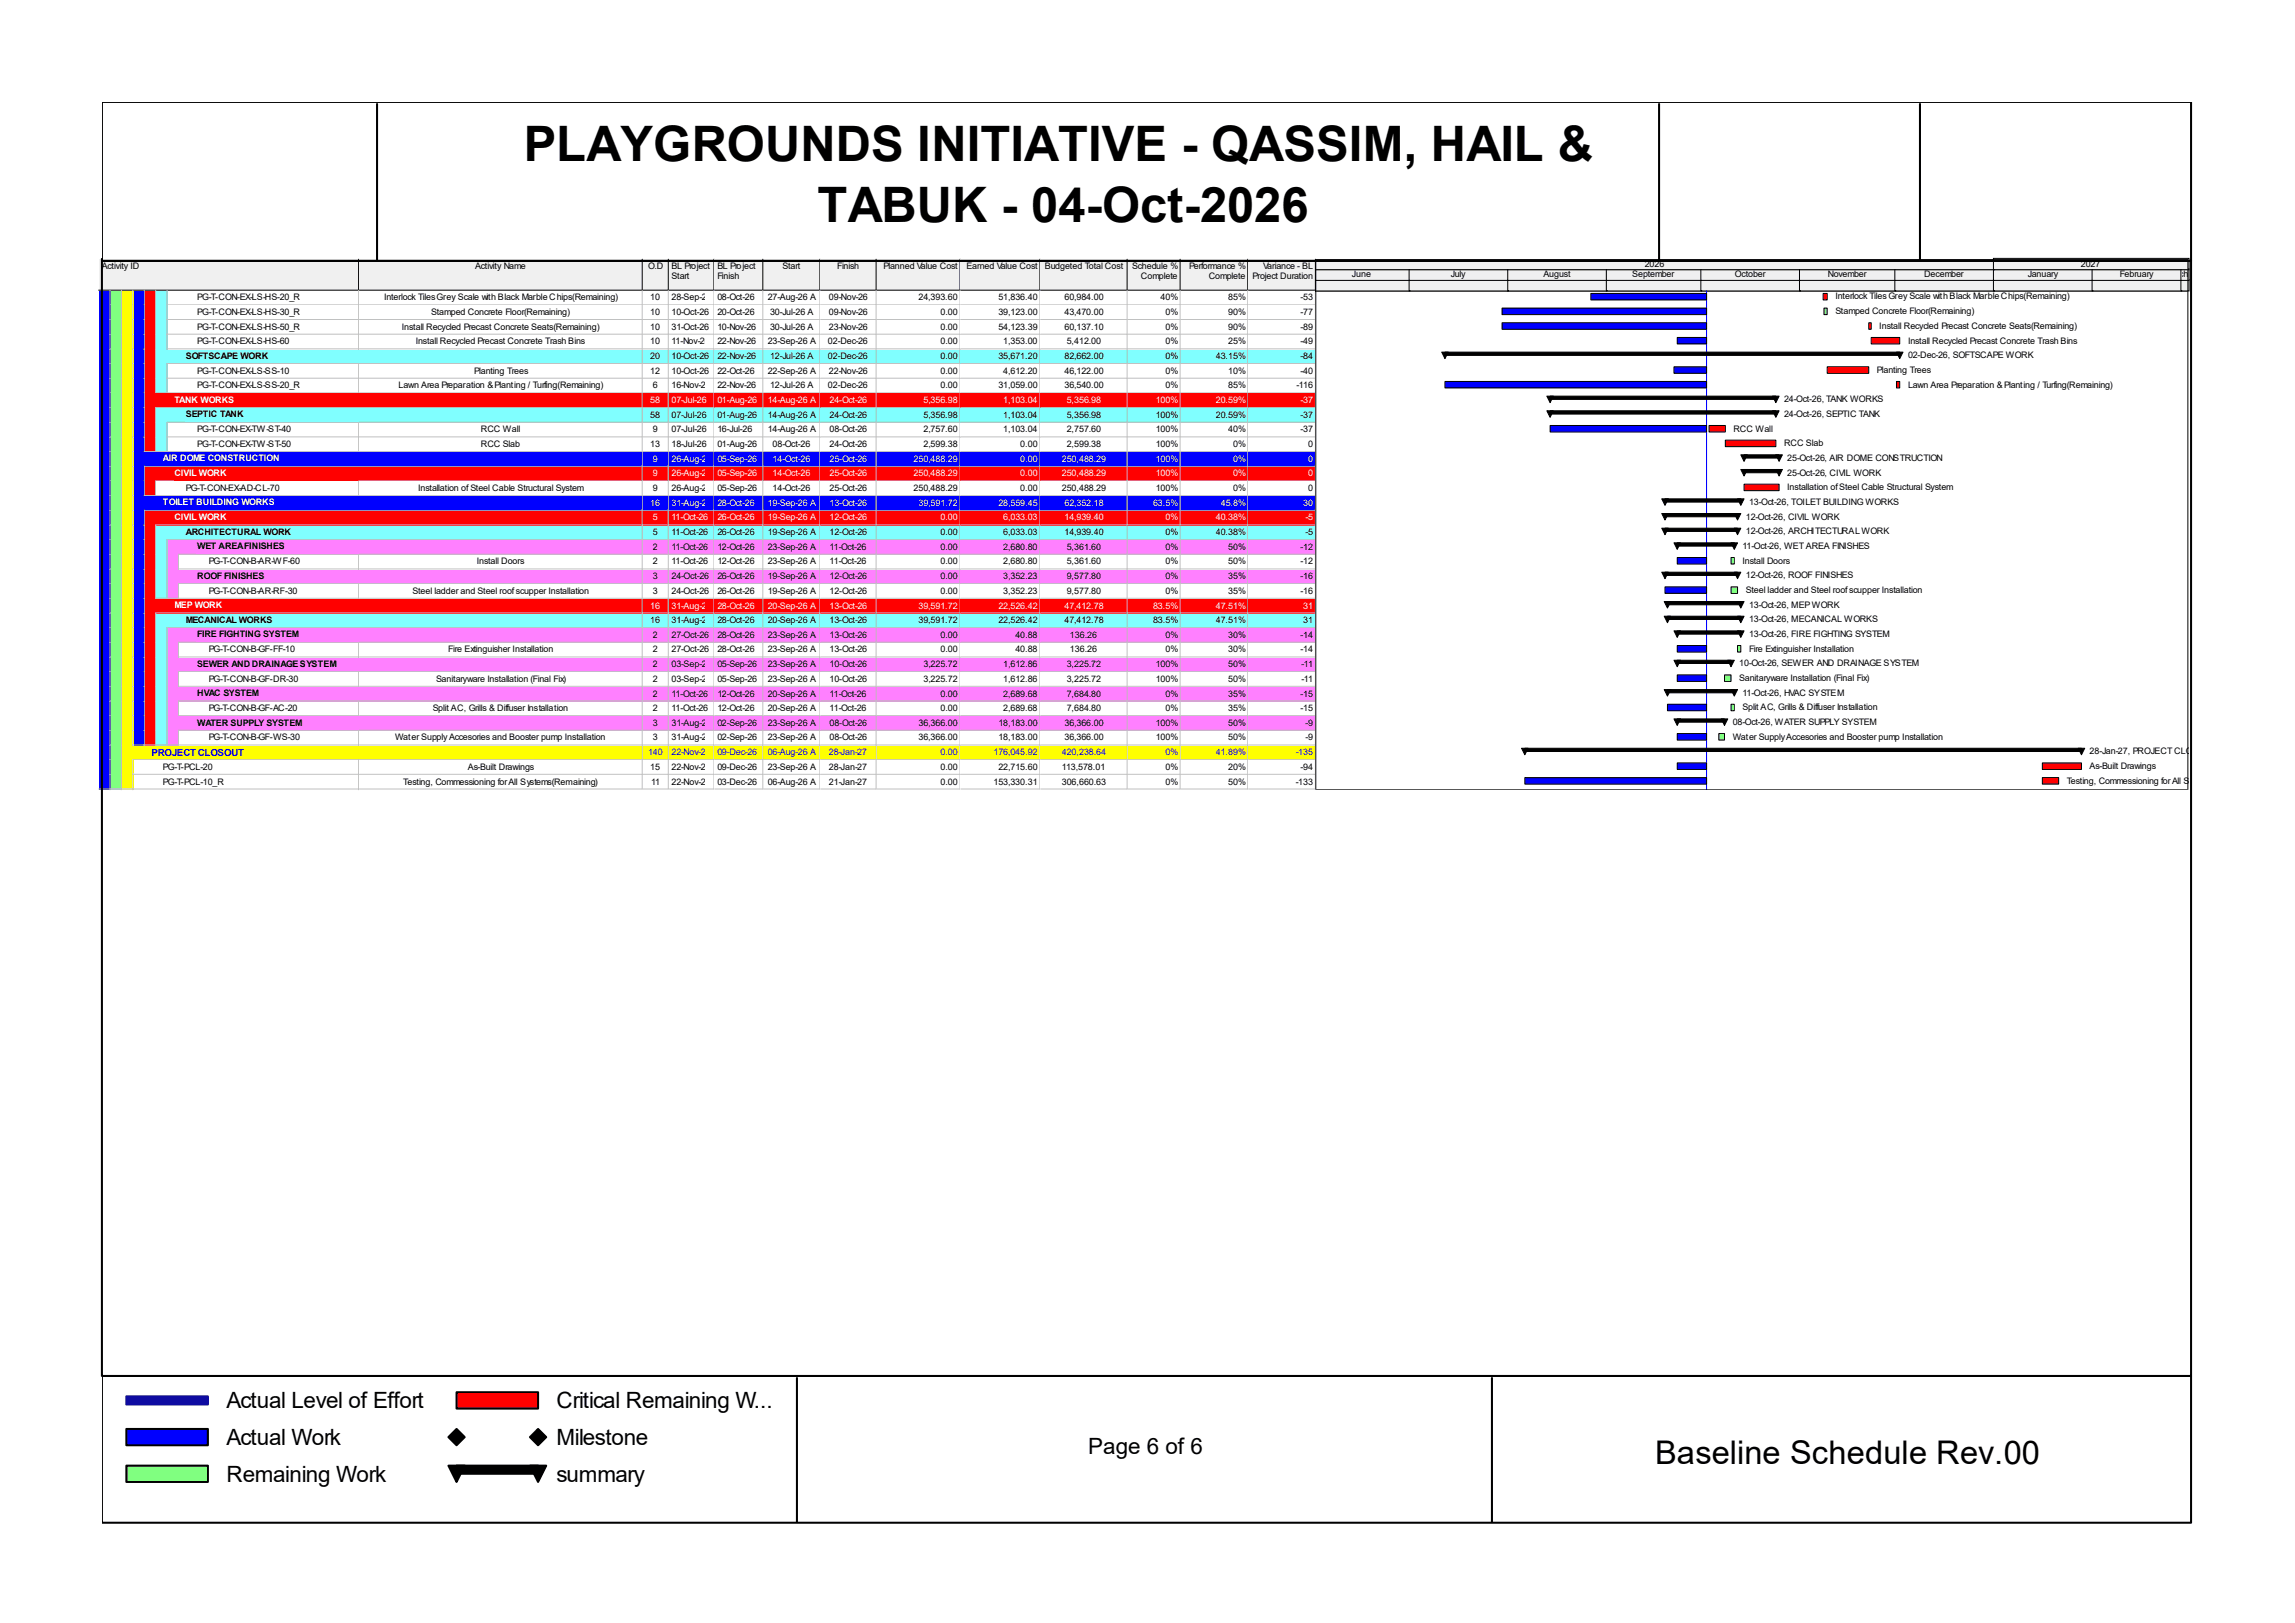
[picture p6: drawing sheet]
<svg xmlns="http://www.w3.org/2000/svg" width="297mm" height="210mm" viewBox="0 0 297 210" stroke-linecap="round" stroke-linejoin="round" font-family="sans-serif">
<defs><g id="words">
<g font-size="6.3">
<text x="67.8" y="20.8">PLAYGROUNDS INITIATIVE - QASSIM, HAIL &amp;</text>
<text x="105.8" y="28.7">TABUK - 04-Oct-2026</text>
</g>
<text font-size="4.2" x="214.2" y="189.4">Baseline Schedule Rev.00</text>
<g font-size="2.9">
<text x="29.3" y="182.2">Actual Level of Effort</text>
<text x="72" y="182.2">Critical Remaining W...</text>
<text x="29.3" y="187">Actual Work</text>
<text x="29.3" y="191.8">Remaining Work</text>
<text x="72" y="187">Milestone</text>
<text x="72" y="191.8">summary</text>
<text x="140.8" y="188.1">Page 6 of 6</text>
</g>
<text font-size="1.3" fill="#00f" x="19.6" y="97.8">PROJECT CLOSOUT</text>
<g font-size="1.2">
<text x="13.2" y="34.8">Activity ID</text>
<text x="61.5" y="34.8">Activity Name</text>
<text x="83.9" y="34.8">O.D</text>
<text x="86.9" y="34.8">BL Project</text>
<text x="92.8" y="34.8">BL Project</text>
<text x="101.3" y="34.8">Start</text>
<text x="108.3" y="34.8">Finish</text>
<text x="114.3" y="34.8">Planned Value Cost</text>
<text x="125.1" y="34.8">Earned Value Cost</text>
<text x="135.2" y="34.8">Budgeted Total Cost</text>
<text x="146.5" y="34.8">Schedule %</text>
<text x="153.9" y="34.8">Performance %</text>
<text x="163.5" y="34.8">Variance - BL</text>
<text x="175" y="35.9">June</text>
<text x="187.7" y="35.9">July</text>
<text x="199.8" y="35.9">August</text>
<text x="211.2" y="35.9">September</text>
<text x="212.9" y="34.5">2026</text>
<text x="224.5" y="35.9">October</text>
<text x="236.6" y="35.9">November</text>
<text x="249" y="35.9">December</text>
<text x="262.4" y="35.9">January</text>
<text x="269.3" y="34.5">2027</text>
<text x="274.3" y="35.9">February</text>
<text x="280.1" y="35.9">March</text>
<text x="25.5" y="38.9">PG-T-CON-EX-LS-HS-20_R</text>
<text x="25.5" y="40.8">PG-T-CON-EX-LS-HS-30_R</text>
<text x="49.7" y="38.9">Interlock Tiles Grey Scale with Black Marble Chips(Remaining)</text>
<text x="55.8" y="40.8">Stamped Concrete Floor(Remaining)</text>
<text x="84.2" y="38.9">10</text>
<text x="84.2" y="40.8">10</text>
<text x="86.9" y="36.1">Start</text>
<text x="86.9" y="38.9">28-Sep-26</text>
<text x="86.9" y="40.8">10-Oct-26</text>
<text x="92.8" y="36.1">Finish</text>
<text x="92.8" y="38.9">08-Oct-26</text>
<text x="92.8" y="40.8">20-Oct-26</text>
<text x="99.4" y="38.9">27-Aug-26 A</text>
<text x="99.7" y="40.8">30-Jul-26 A</text>
<text x="107.3" y="38.9">09-Nov-26</text>
<text x="107.3" y="40.8">09-Nov-26</text>
<text x="118.9" y="38.9">24,393.60</text>
<text x="121.7" y="40.8">0.00</text>
<text x="129.2" y="38.9">51,836.40</text>
<text x="129.2" y="40.8">39,123.00</text>
<text x="137.8" y="38.9">60,984.00</text>
<text x="137.8" y="40.8">43,470.00</text>
<text x="147.7" y="36.1">Complete</text>
<text x="150.2" y="38.9">40%</text>
<text x="150.8" y="40.8">0%</text>
<text x="156.4" y="36.1">Complete</text>
<text x="159" y="38.9">85%</text>
<text x="159" y="40.8">90%</text>
<text x="162.1" y="36.1">Project Duration</text>
<text x="168.3" y="38.9">-53</text>
<text x="168.3" y="40.8">-77</text>
<text x="237.5" y="38.7">Interlock Tiles Grey Scale with Black Marble Chips(Remaining)</text>
<text x="237.5" y="40.6">Stamped Concrete Floor(Remaining)</text>
<text x="24" y="46.4">SOFTSCAPE WORK</text>
<text x="25.5" y="42.7">PG-T-CON-EX-LS-HS-50_R</text>
<text x="25.5" y="44.6">PG-T-CON-EX-LS-HS-60</text>
<text x="52" y="42.7">Install Recycled Precast Concrete Seats(Remaining)</text>
<text x="53.8" y="44.6">Install Recycled Precast Concrete Trash Bins</text>
<text x="84.2" y="42.7">10</text>
<text x="84.2" y="44.6">10</text>
<text x="84.2" y="46.4">20</text>
<text x="86.9" y="42.7">31-Oct-26</text>
<text x="86.9" y="44.6">11-Nov-26</text>
<text x="86.9" y="46.4">10-Oct-26</text>
<text x="92.8" y="42.7">10-Nov-26</text>
<text x="92.8" y="44.6">22-Nov-26</text>
<text x="92.8" y="46.4">22-Nov-26</text>
<text x="99.4" y="44.6">23-Sep-26 A</text>
<text x="99.7" y="42.7">30-Jul-26 A</text>
<text x="99.7" y="46.4">12-Jul-26 A</text>
<text x="107.1" y="44.6">02-Dec-26</text>
<text x="107.1" y="46.4">02-Dec-26</text>
<text x="107.3" y="42.7">23-Nov-26</text>
<text x="121.7" y="42.7">0.00</text>
<text x="121.7" y="44.6">0.00</text>
<text x="121.7" y="46.4">0.00</text>
<text x="129.2" y="42.7">54,123.39</text>
<text x="129.2" y="46.4">35,671.20</text>
<text x="129.8" y="44.6">1,353.00</text>
<text x="137.8" y="42.7">60,137.10</text>
<text x="137.8" y="46.4">82,662.00</text>
<text x="138" y="44.6">5,412.00</text>
<text x="150.8" y="42.7">0%</text>
<text x="150.8" y="44.6">0%</text>
<text x="150.8" y="46.4">0%</text>
<text x="157.4" y="46.4">43.15%</text>
<text x="159" y="42.7">90%</text>
<text x="159" y="44.6">25%</text>
<text x="168.3" y="42.7">-89</text>
<text x="168.3" y="44.6">-49</text>
<text x="168.3" y="46.4">-84</text>
<text x="243.2" y="42.5">Install Recycled Precast Concrete Seats(Remaining)</text>
<text x="246.9" y="44.4">Install Recycled Precast Concrete Trash Bins</text>
<text x="246.9" y="46.4">02-Dec-26, SOFTSCAPE WORK</text>
<text x="25.5" y="48.3">PG-T-CON-EX-LS-SS-10</text>
<text x="25.5" y="50.2">PG-T-CON-EX-LS-SS-20_R</text>
<text x="51.6" y="50.2">Lawn Area Preparation &amp; Planting / Turfing(Remaining)</text>
<text x="61.4" y="48.3">Planting Trees</text>
<text x="84.2" y="48.3">12</text>
<text x="84.5" y="50.2">6</text>
<text x="86.9" y="48.3">10-Oct-26</text>
<text x="86.9" y="50.2">16-Nov-26</text>
<text x="92.8" y="48.3">22-Oct-26</text>
<text x="92.8" y="50.2">22-Nov-26</text>
<text x="99.4" y="48.3">22-Sep-26 A</text>
<text x="99.7" y="50.2">12-Jul-26 A</text>
<text x="107.1" y="50.2">02-Dec-26</text>
<text x="107.3" y="48.3">22-Nov-26</text>
<text x="121.7" y="48.3">0.00</text>
<text x="121.7" y="50.2">0.00</text>
<text x="129.2" y="50.2">31,059.00</text>
<text x="129.8" y="48.3">4,612.20</text>
<text x="137.8" y="48.3">46,122.00</text>
<text x="137.8" y="50.2">36,540.00</text>
<text x="150.8" y="48.3">0%</text>
<text x="150.8" y="50.2">0%</text>
<text x="159" y="48.3">10%</text>
<text x="159" y="50.2">85%</text>
<text x="167.8" y="50.2">-116</text>
<text x="168.3" y="48.3">-40</text>
<text x="230.9" y="52">24-Oct-26, TANK WORKS</text>
<text x="230.9" y="53.9">24-Oct-26, SEPTIC TANK</text>
<text x="242.9" y="48.3">Planting Trees</text>
<text x="246.9" y="50.2">Lawn Area Preparation &amp; Planting / Turfing(Remaining)</text>
<text x="24" y="54">SEPTIC TANK</text>
<text x="25.5" y="56">PG-T-CON-EX-TW-ST-40</text>
<text x="25.5" y="57.8">PG-T-CON-EX-TW-ST-50</text>
<text x="62.2" y="56">RCC Wall</text>
<text x="62.2" y="57.8">RCC Slab</text>
<text x="84.2" y="54.1">58</text>
<text x="84.2" y="57.8">13</text>
<text x="84.5" y="56">9</text>
<text x="86.9" y="54.1">07-Jul-26</text>
<text x="86.9" y="56">07-Jul-26</text>
<text x="86.9" y="57.8">18-Jul-26</text>
<text x="92.8" y="54.1">01-Aug-26</text>
<text x="92.8" y="56">16-Jul-26</text>
<text x="92.8" y="57.8">01-Aug-26</text>
<text x="99.4" y="54.1">14-Aug-26 A</text>
<text x="99.4" y="56">14-Aug-26 A</text>
<text x="100" y="57.8">08-Oct-26</text>
<text x="107.4" y="54.1">24-Oct-26</text>
<text x="107.4" y="56">08-Oct-26</text>
<text x="107.4" y="57.8">24-Oct-26</text>
<text x="119.5" y="54.1">5,356.98</text>
<text x="119.5" y="56">2,757.60</text>
<text x="119.5" y="57.8">2,599.38</text>
<text x="129.8" y="54.1">1,103.04</text>
<text x="129.8" y="56">1,103.04</text>
<text x="132" y="57.8">0.00</text>
<text x="138" y="54.1">5,356.98</text>
<text x="138" y="56">2,757.60</text>
<text x="138" y="57.8">2,599.38</text>
<text x="149.6" y="54.1">100%</text>
<text x="149.6" y="56">100%</text>
<text x="149.6" y="57.8">100%</text>
<text x="157.4" y="54.1">20.59%</text>
<text x="159" y="56">40%</text>
<text x="159.6" y="57.8">0%</text>
<text x="168.3" y="54.1">-37</text>
<text x="168.3" y="56">-37</text>
<text x="169.3" y="57.8">0</text>
<text x="224.3" y="55.8">RCC Wall</text>
<text x="230.9" y="57.7">RCC Slab</text>
<text x="231.3" y="59.6">25-Oct-26, AIR DOME CONSTRUCTION</text>
<text x="24" y="63.5">PG-T-CON-EX-AD-CL-70</text>
<text x="54.1" y="63.5">Installation of Steel Cable Structural System</text>
<text x="84.5" y="63.5">9</text>
<text x="86.9" y="63.5">26-Aug-26</text>
<text x="92.8" y="63.5">05-Sep-26</text>
<text x="100" y="63.5">14-Oct-26</text>
<text x="107.4" y="63.5">25-Oct-26</text>
<text x="118.2" y="63.5">250,488.29</text>
<text x="132" y="63.5">0.00</text>
<text x="137.4" y="63.5">250,488.29</text>
<text x="149.6" y="63.5">100%</text>
<text x="159.6" y="63.5">0%</text>
<text x="169.3" y="63.5">0</text>
<text x="226.4" y="65.3">13-Oct-26, TOILET BUILDING WORKS</text>
<text x="231.3" y="61.6">25-Oct-26, CIVIL WORK</text>
<text x="231.3" y="63.4">Installation of Steel Cable Structural System</text>
<text x="24" y="69.2">ARCHITECTURAL WORK</text>
<text x="25.5" y="71.1">WET AREA FINISHES</text>
<text x="84.5" y="69.3">5</text>
<text x="84.5" y="71.1">2</text>
<text x="86.9" y="69.3">11-Oct-26</text>
<text x="86.9" y="71.1">11-Oct-26</text>
<text x="92.8" y="69.3">26-Oct-26</text>
<text x="92.8" y="71.1">12-Oct-26</text>
<text x="99.4" y="69.3">19-Sep-26 A</text>
<text x="99.4" y="71.1">23-Sep-26 A</text>
<text x="107.4" y="69.3">12-Oct-26</text>
<text x="107.4" y="71.1">11-Oct-26</text>
<text x="121.7" y="69.3">0.00</text>
<text x="121.7" y="71.1">0.00</text>
<text x="129.8" y="69.3">6,033.03</text>
<text x="129.8" y="71.1">2,680.80</text>
<text x="137.8" y="69.3">14,939.40</text>
<text x="138" y="71.1">5,361.60</text>
<text x="150.8" y="69.3">0%</text>
<text x="150.8" y="71.1">0%</text>
<text x="157.4" y="69.3">40.38%</text>
<text x="159" y="71.1">50%</text>
<text x="168.3" y="71.1">-12</text>
<text x="169" y="69.3">-5</text>
<text x="225.5" y="71">11-Oct-26, WET AREA FINISHES</text>
<text x="225.9" y="67.2">12-Oct-26, CIVIL WORK</text>
<text x="225.9" y="69.1">12-Oct-26, ARCHITECTURAL WORK</text>
<text x="25.5" y="74.9">ROOF FINISHES</text>
<text x="27" y="73">PG-T-CON-B-AR-WF-60</text>
<text x="27" y="76.8">PG-T-CON-B-AR-RF-30</text>
<text x="53.4" y="76.8">Steel ladder and Steel roof scupper Installation</text>
<text x="61.7" y="73">Install Doors</text>
<text x="84.5" y="73">2</text>
<text x="84.5" y="74.9">3</text>
<text x="84.5" y="76.8">3</text>
<text x="86.9" y="73">11-Oct-26</text>
<text x="86.9" y="74.9">24-Oct-26</text>
<text x="86.9" y="76.8">24-Oct-26</text>
<text x="92.8" y="73">12-Oct-26</text>
<text x="92.8" y="74.9">26-Oct-26</text>
<text x="92.8" y="76.8">26-Oct-26</text>
<text x="99.4" y="73">23-Sep-26 A</text>
<text x="99.4" y="74.9">19-Sep-26 A</text>
<text x="99.4" y="76.8">19-Sep-26 A</text>
<text x="107.4" y="73">11-Oct-26</text>
<text x="107.4" y="74.9">12-Oct-26</text>
<text x="107.4" y="76.8">12-Oct-26</text>
<text x="121.7" y="73">0.00</text>
<text x="121.7" y="74.9">0.00</text>
<text x="121.7" y="76.8">0.00</text>
<text x="129.8" y="73">2,680.80</text>
<text x="129.8" y="74.9">3,352.23</text>
<text x="129.8" y="76.8">3,352.23</text>
<text x="138" y="73">5,361.60</text>
<text x="138" y="74.9">9,577.80</text>
<text x="138" y="76.8">9,577.80</text>
<text x="150.8" y="73">0%</text>
<text x="150.8" y="74.9">0%</text>
<text x="150.8" y="76.8">0%</text>
<text x="159" y="73">50%</text>
<text x="159" y="74.9">35%</text>
<text x="159" y="76.8">35%</text>
<text x="168.3" y="73">-12</text>
<text x="168.3" y="74.9">-16</text>
<text x="168.3" y="76.8">-16</text>
<text x="225.5" y="72.9">Install Doors</text>
<text x="225.9" y="74.8">12-Oct-26, ROOF FINISHES</text>
<text x="225.9" y="76.7">Steel ladder and Steel roof scupper Installation</text>
<text x="24" y="80.6">MECANICAL WORKS</text>
<text x="25.5" y="82.5">FIRE FIGHTING SYSTEM</text>
<text x="84.2" y="80.6">16</text>
<text x="84.5" y="82.5">2</text>
<text x="86.9" y="80.6">31-Aug-26</text>
<text x="86.9" y="82.5">27-Oct-26</text>
<text x="92.8" y="80.6">28-Oct-26</text>
<text x="92.8" y="82.5">28-Oct-26</text>
<text x="99.4" y="80.6">20-Sep-26 A</text>
<text x="99.4" y="82.5">23-Sep-26 A</text>
<text x="107.4" y="80.6">13-Oct-26</text>
<text x="107.4" y="82.5">13-Oct-26</text>
<text x="118.9" y="80.6">39,591.72</text>
<text x="121.7" y="82.5">0.00</text>
<text x="129.2" y="80.6">22,526.42</text>
<text x="131.4" y="82.5">40.88</text>
<text x="137.8" y="80.6">47,412.78</text>
<text x="138.5" y="82.5">136.26</text>
<text x="149.2" y="80.6">83.5%</text>
<text x="150.8" y="82.5">0%</text>
<text x="157.4" y="80.6">47.51%</text>
<text x="159" y="82.5">30%</text>
<text x="168.3" y="82.5">-14</text>
<text x="168.7" y="80.6">31</text>
<text x="226.4" y="78.6">13-Oct-26, MEP WORK</text>
<text x="226.4" y="80.5">13-Oct-26, MECANICAL WORKS</text>
<text x="226.4" y="82.4">13-Oct-26, FIRE FIGHTING SYSTEM</text>
<text x="25.5" y="86.3">SEWER AND DRAINAGE SYSTEM</text>
<text x="27" y="84.4">PG-T-CON-B-GF-FF-10</text>
<text x="27" y="88.2">PG-T-CON-B-GF-DR-30</text>
<text x="56.4" y="88.2">Sanitaryware Installation (Final Fix)</text>
<text x="58" y="84.4">Fire Extinguisher Installation</text>
<text x="84.5" y="84.4">2</text>
<text x="84.5" y="86.3">2</text>
<text x="84.5" y="88.2">2</text>
<text x="86.9" y="84.4">27-Oct-26</text>
<text x="86.9" y="86.3">03-Sep-26</text>
<text x="86.9" y="88.2">03-Sep-26</text>
<text x="92.8" y="84.4">28-Oct-26</text>
<text x="92.8" y="86.3">05-Sep-26</text>
<text x="92.8" y="88.2">05-Sep-26</text>
<text x="99.4" y="84.4">23-Sep-26 A</text>
<text x="99.4" y="86.3">23-Sep-26 A</text>
<text x="99.4" y="88.2">23-Sep-26 A</text>
<text x="107.4" y="84.4">13-Oct-26</text>
<text x="107.4" y="86.3">10-Oct-26</text>
<text x="107.4" y="88.2">10-Oct-26</text>
<text x="119.5" y="86.3">3,225.72</text>
<text x="119.5" y="88.2">3,225.72</text>
<text x="121.7" y="84.4">0.00</text>
<text x="129.8" y="86.3">1,612.86</text>
<text x="129.8" y="88.2">1,612.86</text>
<text x="131.4" y="84.4">40.88</text>
<text x="138" y="86.3">3,225.72</text>
<text x="138" y="88.2">3,225.72</text>
<text x="138.5" y="84.4">136.26</text>
<text x="149.6" y="86.3">100%</text>
<text x="149.6" y="88.2">100%</text>
<text x="150.8" y="84.4">0%</text>
<text x="159" y="84.4">30%</text>
<text x="159" y="86.3">50%</text>
<text x="159" y="88.2">50%</text>
<text x="168.3" y="84.4">-14</text>
<text x="168.4" y="86.3">-11</text>
<text x="168.4" y="88.2">-11</text>
<text x="225.1" y="86.2">10-Oct-26, SEWER AND DRAINAGE SYSTEM</text>
<text x="225.1" y="88.1">Sanitaryware Installation (Final Fix)</text>
<text x="226.4" y="84.3">Fire Extinguisher Installation</text>
<text x="25.5" y="90.1">HVAC SYSTEM</text>
<text x="25.5" y="93.9">WATER SUPPLY SYSTEM</text>
<text x="27" y="92">PG-T-CON-B-GF-AC-20</text>
<text x="27" y="95.8">PG-T-CON-B-GF-WS-30</text>
<text x="51.1" y="95.8">Water Supply Accesories and Booster pump Installation</text>
<text x="56" y="92">Split AC, Grills &amp; Diffuser Installation</text>
<text x="84.5" y="90.1">2</text>
<text x="84.5" y="92">2</text>
<text x="84.5" y="93.9">3</text>
<text x="84.5" y="95.8">3</text>
<text x="86.9" y="90.1">11-Oct-26</text>
<text x="86.9" y="92">11-Oct-26</text>
<text x="86.9" y="93.9">31-Aug-26</text>
<text x="86.9" y="95.8">31-Aug-26</text>
<text x="92.8" y="90.1">12-Oct-26</text>
<text x="92.8" y="92">12-Oct-26</text>
<text x="92.8" y="93.9">02-Sep-26</text>
<text x="92.8" y="95.8">02-Sep-26</text>
<text x="99.4" y="90.1">20-Sep-26 A</text>
<text x="99.4" y="92">20-Sep-26 A</text>
<text x="99.4" y="93.9">23-Sep-26 A</text>
<text x="99.4" y="95.8">23-Sep-26 A</text>
<text x="107.4" y="90.1">11-Oct-26</text>
<text x="107.4" y="92">11-Oct-26</text>
<text x="107.4" y="93.9">08-Oct-26</text>
<text x="107.4" y="95.8">08-Oct-26</text>
<text x="118.9" y="93.9">36,366.00</text>
<text x="118.9" y="95.8">36,366.00</text>
<text x="121.7" y="90.1">0.00</text>
<text x="121.7" y="92">0.00</text>
<text x="129.2" y="93.9">18,183.00</text>
<text x="129.2" y="95.8">18,183.00</text>
<text x="129.8" y="90.1">2,689.68</text>
<text x="129.8" y="92">2,689.68</text>
<text x="137.8" y="93.9">36,366.00</text>
<text x="137.8" y="95.8">36,366.00</text>
<text x="138" y="90.1">7,684.80</text>
<text x="138" y="92">7,684.80</text>
<text x="149.6" y="93.9">100%</text>
<text x="149.6" y="95.8">100%</text>
<text x="150.8" y="90.1">0%</text>
<text x="150.8" y="92">0%</text>
<text x="159" y="90.1">35%</text>
<text x="159" y="92">35%</text>
<text x="159" y="93.9">50%</text>
<text x="159" y="95.8">50%</text>
<text x="168.3" y="90.1">-15</text>
<text x="168.3" y="92">-15</text>
<text x="169" y="93.9">-9</text>
<text x="169" y="95.8">-9</text>
<text x="224.2" y="93.8">08-Oct-26, WATER SUPPLY SYSTEM</text>
<text x="224.2" y="95.7">Water Supply Accesories and Booster pump Installation</text>
<text x="225.5" y="90">11-Oct-26, HVAC SYSTEM</text>
<text x="225.5" y="91.9">Split AC, Grills &amp; Diffuser Installation</text>
<text x="21.1" y="99.6">PG-T-PCL-20</text>
<text x="21.1" y="101.5">PG-T-PCL-10_R</text>
<text x="52.2" y="101.5">Testing, Commessioning for All Systems(Remaining)</text>
<text x="60.5" y="99.6">As-Built Drawings</text>
<text x="84.2" y="99.6">15</text>
<text x="84.3" y="101.5">11</text>
<text x="86.9" y="99.6">22-Nov-26</text>
<text x="86.9" y="101.5">22-Nov-26</text>
<text x="92.8" y="99.6">09-Dec-26</text>
<text x="92.8" y="101.5">03-Dec-26</text>
<text x="99.4" y="99.6">23-Sep-26 A</text>
<text x="99.4" y="101.5">06-Aug-26 A</text>
<text x="107.3" y="99.6">28-Jan-27</text>
<text x="107.3" y="101.5">21-Jan-27</text>
<text x="121.7" y="99.6">0.00</text>
<text x="121.7" y="101.5">0.00</text>
<text x="128.6" y="101.5">153,330.31</text>
<text x="129.2" y="99.6">22,715.60</text>
<text x="137.4" y="99.6">113,578.01</text>
<text x="137.4" y="101.5">306,660.63</text>
<text x="150.8" y="99.6">0%</text>
<text x="150.8" y="101.5">0%</text>
<text x="159" y="99.6">20%</text>
<text x="159" y="101.5">50%</text>
<text x="167.7" y="101.5">-133</text>
<text x="168.3" y="99.6">-94</text>
<text x="267.5" y="101.4">Testing, Commessioning for All Systems(Remaining)</text>
<text x="270.4" y="97.6">28-Jan-27, PROJECT CLOSOUT</text>
<text x="270.4" y="99.5">As-Built Drawings</text>
</g>
<g font-size="1.2" fill="#fff">
<text x="22.6" y="52.1">TANK WORKS</text>
<text x="84.2" y="52.2">58</text>
<text x="86.9" y="52.2">07-Jul-26</text>
<text x="92.8" y="52.2">01-Aug-26</text>
<text x="99.4" y="52.2">14-Aug-26 A</text>
<text x="107.4" y="52.2">24-Oct-26</text>
<text x="119.5" y="52.2">5,356.98</text>
<text x="129.8" y="52.2">1,103.04</text>
<text x="138" y="52.2">5,356.98</text>
<text x="149.6" y="52.2">100%</text>
<text x="157.4" y="52.2">20.59%</text>
<text x="168.3" y="52.2">-37</text>
<text x="21.1" y="59.7">AIR DOME CONSTRUCTION</text>
<text x="84.5" y="59.7">9</text>
<text x="86.9" y="59.7">26-Aug-26</text>
<text x="92.8" y="59.7">05-Sep-26</text>
<text x="100" y="59.7">14-Oct-26</text>
<text x="107.4" y="59.7">25-Oct-26</text>
<text x="118.2" y="59.7">250,488.29</text>
<text x="132" y="59.7">0.00</text>
<text x="137.4" y="59.7">250,488.29</text>
<text x="149.6" y="59.7">100%</text>
<text x="159.6" y="59.7">0%</text>
<text x="169.3" y="59.7">0</text>
<text x="21.1" y="65.4">TOILET BUILDING WORKS</text>
<text x="22.6" y="61.6">CIVIL WORK</text>
<text x="84.2" y="65.4">16</text>
<text x="84.5" y="61.6">9</text>
<text x="86.9" y="61.6">26-Aug-26</text>
<text x="86.9" y="65.4">31-Aug-26</text>
<text x="92.8" y="61.6">05-Sep-26</text>
<text x="92.8" y="65.4">28-Oct-26</text>
<text x="99.4" y="65.4">19-Sep-26 A</text>
<text x="100" y="61.6">14-Oct-26</text>
<text x="107.4" y="61.6">25-Oct-26</text>
<text x="107.4" y="65.4">13-Oct-26</text>
<text x="118.2" y="61.6">250,488.29</text>
<text x="118.9" y="65.4">39,591.72</text>
<text x="129.2" y="65.4">28,559.45</text>
<text x="132" y="61.6">0.00</text>
<text x="137.4" y="61.6">250,488.29</text>
<text x="137.8" y="65.4">62,352.18</text>
<text x="149.2" y="65.4">63.5%</text>
<text x="149.6" y="61.6">100%</text>
<text x="158" y="65.4">45.8%</text>
<text x="159.6" y="61.6">0%</text>
<text x="168.7" y="65.4">30</text>
<text x="169.3" y="61.6">0</text>
<text x="22.6" y="67.3">CIVIL WORK</text>
<text x="84.5" y="67.4">5</text>
<text x="86.9" y="67.4">11-Oct-26</text>
<text x="92.8" y="67.4">26-Oct-26</text>
<text x="99.4" y="67.4">19-Sep-26 A</text>
<text x="107.4" y="67.4">12-Oct-26</text>
<text x="121.7" y="67.4">0.00</text>
<text x="129.8" y="67.4">6,033.03</text>
<text x="137.8" y="67.4">14,939.40</text>
<text x="150.8" y="67.4">0%</text>
<text x="157.4" y="67.4">40.38%</text>
<text x="169" y="67.4">-5</text>
<text x="22.6" y="78.7">MEP WORK</text>
<text x="84.2" y="78.7">16</text>
<text x="86.9" y="78.7">31-Aug-26</text>
<text x="92.8" y="78.7">28-Oct-26</text>
<text x="99.4" y="78.7">20-Sep-26 A</text>
<text x="107.4" y="78.7">13-Oct-26</text>
<text x="118.9" y="78.7">39,591.72</text>
<text x="129.2" y="78.7">22,526.42</text>
<text x="137.8" y="78.7">47,412.78</text>
<text x="149.2" y="78.7">83.5%</text>
<text x="157.4" y="78.7">47.51%</text>
<text x="168.7" y="78.7">31</text>
</g>
<g font-size="1.2" fill="#00f">
<text x="83.9" y="97.7">140</text>
<text x="86.9" y="97.7">22-Nov-26</text>
<text x="92.8" y="97.7">09-Dec-26</text>
<text x="99.4" y="97.7">06-Aug-26 A</text>
<text x="107.3" y="97.7">28-Jan-27</text>
<text x="121.7" y="97.7">0.00</text>
<text x="128.6" y="97.7">176,045.92</text>
<text x="137.4" y="97.7">420,238.64</text>
<text x="150.8" y="97.7">0%</text>
<text x="157.4" y="97.7">41.89%</text>
<text x="167.7" y="97.7">-135</text>
</g>
</g></defs>
<path d="M12.9 33.5h33.6v4.1h-33.6z" fill="#f0f0f0"/>
<path d="M46.4 33.5v4h-33.6" fill="none" stroke="#000" stroke-width=".13"/>
<path d="M46.5 33.5h36.7v4.1h-36.7z" fill="#f0f0f0"/>
<path d="M83.1 33.5v4h-36.7" fill="none" stroke="#000" stroke-width=".13"/>
<path d="M83.2 33.5h3.4v4.1h-3.4z" fill="#f0f0f0"/>
<path d="M86.5 33.5v4h-3.4" fill="none" stroke="#000" stroke-width=".13"/>
<path d="M86.6 33.5h5.9v4.1h-5.9z" fill="#f0f0f0"/>
<path d="M92.4 33.5v4h-5.9" fill="none" stroke="#000" stroke-width=".13"/>
<path d="M92.5 33.5h6.3v4.1h-6.3z" fill="#f0f0f0"/>
<path d="M98.7 33.5v4h-6.3" fill="none" stroke="#000" stroke-width=".13"/>
<path d="M98.8 33.5h7.4v4.1h-7.4z" fill="#f0f0f0"/>
<path d="M106.1 33.5v4h-7.4" fill="none" stroke="#000" stroke-width=".13"/>
<path d="M106.2 33.5h7.3v4.1h-7.3z" fill="#f0f0f0"/>
<path d="M113.4 33.5v4h-7.3" fill="none" stroke="#000" stroke-width=".13"/>
<path d="M113.5 33.5h10.8v4.1h-10.8z" fill="#f0f0f0"/>
<path d="M124.2 33.5v4h-10.8" fill="none" stroke="#000" stroke-width=".13"/>
<path d="M124.3 33.5h10.4v4.1h-10.4z" fill="#f0f0f0"/>
<path d="M134.6 33.5v4h-10.4" fill="none" stroke="#000" stroke-width=".13"/>
<path d="M134.7 33.5h11.3v4.1h-11.3z" fill="#f0f0f0"/>
<path d="M145.9 33.5v4h-11.3" fill="none" stroke="#000" stroke-width=".13"/>
<path d="M146 33.5h6.8v4.1h-6.8z" fill="#f0f0f0"/>
<path d="M152.7 33.5v4h-6.8" fill="none" stroke="#000" stroke-width=".13"/>
<path d="M152.8 33.5h8.8v4.1h-8.8z" fill="#f0f0f0"/>
<path d="M161.5 33.5v4h-8.8" fill="none" stroke="#000" stroke-width=".13"/>
<path d="M161.6 33.5h8.7v4.1h-8.7z" fill="#f0f0f0"/>
<path d="M170.2 33.5v4h-8.7" fill="none" stroke="#000" stroke-width=".13"/>
<path d="M12.9 37.6h1.5v1.9h-1.5z" fill="#00f"/>
<path d="M14.2 37.5v2.1" fill="none" stroke="#c0c0c0" stroke-width=".13"/>
<path d="M14.4 37.6h1.4v1.9h-1.4z" fill="#80ff80"/>
<path d="M15.7 37.5v2.1" fill="none" stroke="#c0c0c0" stroke-width=".13"/>
<path d="M15.8 37.6h1.5v1.9h-1.5z" fill="#ff0"/>
<path d="M17.2 37.5v2.1" fill="none" stroke="#c0c0c0" stroke-width=".13"/>
<path d="M17.3 37.6h1.5v1.9h-1.5z" fill="#00f"/>
<path d="M18.7 37.5v2.1" fill="none" stroke="#c0c0c0" stroke-width=".13"/>
<path d="M18.8 37.6h1.4v1.9h-1.4z" fill="#f00"/>
<path d="M20.1 37.5v2.1" fill="none" stroke="#c0c0c0" stroke-width=".13"/>
<path d="M20.2 37.6h1.5v1.9h-1.5z" fill="#80ffff"/>
<path d="M21.6 37.5v2.1" fill="none" stroke="#c0c0c0" stroke-width=".13"/>
<path d="M21.7 37.6h24.8v1.9h-24.8z" fill="#fff"/>
<path d="M21.6 39.4h24.9M46.4 37.5v2.1" fill="none" stroke="#c0c0c0" stroke-width=".13"/>
<g fill="#fff">
<path d="M46.5 37.6h36.7v1.9h-36.7z"/>
<path d="M46.7 37.8h36.2v1.5h-36.2z"/>
</g>
<path d="M83.1 37.5v1.9h-36.6" fill="none" stroke="#c0c0c0" stroke-width=".13"/>
<g fill="#fff">
<path d="M83.2 37.6h3.4v1.9h-3.4z"/>
<path d="M83.4 37.8h2.9v1.5h-2.9z"/>
</g>
<path d="M86.5 37.5v1.9h-3.3" fill="none" stroke="#c0c0c0" stroke-width=".13"/>
<g fill="#fff">
<path d="M86.6 37.6h5.9v1.9h-5.9z"/>
<path d="M86.8 37.8h5.4v1.5h-5.4z"/>
</g>
<path d="M92.4 37.5v1.9h-5.8" fill="none" stroke="#c0c0c0" stroke-width=".13"/>
<g fill="#fff">
<path d="M92.5 37.6h6.3v1.9h-6.3z"/>
<path d="M92.7 37.8h5.8v1.5h-5.8z"/>
</g>
<path d="M98.7 37.5v1.9h-6.2" fill="none" stroke="#c0c0c0" stroke-width=".13"/>
<g fill="#fff">
<path d="M98.8 37.6h7.4v1.9h-7.4z"/>
<path d="M99.1 37.8h6.8v1.5h-6.8z"/>
</g>
<path d="M106.1 37.5v1.9h-7.3" fill="none" stroke="#c0c0c0" stroke-width=".13"/>
<g fill="#fff">
<path d="M106.2 37.6h7.3v1.9h-7.3z"/>
<path d="M106.4 37.8h6.8v1.5h-6.8z"/>
</g>
<path d="M113.4 37.5v1.9h-7.2" fill="none" stroke="#c0c0c0" stroke-width=".13"/>
<g fill="#fff">
<path d="M113.5 37.6h10.8v1.9h-10.8z"/>
<path d="M113.7 37.8h10.3v1.5h-10.3z"/>
</g>
<path d="M124.2 37.5v1.9h-10.7" fill="none" stroke="#c0c0c0" stroke-width=".13"/>
<g fill="#fff">
<path d="M124.3 37.6h10.4v1.9h-10.4z"/>
<path d="M124.5 37.8h9.9v1.5h-9.9z"/>
</g>
<path d="M134.6 37.5v1.9h-10.2" fill="none" stroke="#c0c0c0" stroke-width=".13"/>
<g fill="#fff">
<path d="M134.7 37.6h11.3v1.9h-11.3z"/>
<path d="M134.9 37.8h10.8v1.5h-10.8z"/>
</g>
<path d="M145.9 37.5v1.9h-11.2" fill="none" stroke="#c0c0c0" stroke-width=".13"/>
<g fill="#fff">
<path d="M146 37.6h6.8v1.9h-6.8z"/>
<path d="M146.2 37.8h6.3v1.5h-6.3z"/>
</g>
<path d="M152.7 37.5v1.9h-6.7" fill="none" stroke="#c0c0c0" stroke-width=".13"/>
<g fill="#fff">
<path d="M152.8 37.6h8.8v1.9h-8.8z"/>
<path d="M153 37.8h8.3v1.5h-8.3z"/>
</g>
<path d="M161.5 37.5v1.9h-8.7" fill="none" stroke="#c0c0c0" stroke-width=".13"/>
<g fill="#fff">
<path d="M161.6 37.6h8.7v1.9h-8.7z"/>
<path d="M161.8 37.8h8.2v1.5h-8.2z"/>
</g>
<path d="M170.2 37.5v1.9h-8.6" fill="none" stroke="#c0c0c0" stroke-width=".13"/>
<path d="M12.9 39.5h1.5v1.9h-1.5z" fill="#00f"/>
<path d="M14.2 39.4v2" fill="none" stroke="#c0c0c0" stroke-width=".13"/>
<path d="M14.4 39.5h1.4v1.9h-1.4z" fill="#80ff80"/>
<path d="M15.7 39.4v2" fill="none" stroke="#c0c0c0" stroke-width=".13"/>
<path d="M15.8 39.5h1.5v1.9h-1.5z" fill="#ff0"/>
<path d="M17.2 39.4v2" fill="none" stroke="#c0c0c0" stroke-width=".13"/>
<path d="M17.3 39.5h1.5v1.9h-1.5z" fill="#00f"/>
<path d="M18.7 39.4v2" fill="none" stroke="#c0c0c0" stroke-width=".13"/>
<path d="M18.8 39.5h1.4v1.9h-1.4z" fill="#f00"/>
<path d="M20.1 39.4v2" fill="none" stroke="#c0c0c0" stroke-width=".13"/>
<path d="M20.2 39.5h1.5v1.9h-1.5z" fill="#80ffff"/>
<path d="M21.6 39.4v2" fill="none" stroke="#c0c0c0" stroke-width=".13"/>
<path d="M21.7 39.5h24.8v1.9h-24.8z" fill="#fff"/>
<path d="M46.4 39.4v2M21.6 41.3h24.9" fill="none" stroke="#c0c0c0" stroke-width=".13"/>
<g fill="#fff">
<path d="M46.5 39.5h36.7v1.9h-36.7z"/>
<path d="M46.7 39.8h36.2v1.4h-36.2z"/>
</g>
<path d="M83.1 39.4v1.9h-36.6" fill="none" stroke="#c0c0c0" stroke-width=".13"/>
<g fill="#fff">
<path d="M83.2 39.5h3.4v1.9h-3.4z"/>
<path d="M83.4 39.8h2.9v1.4h-2.9z"/>
</g>
<path d="M86.5 39.4v1.9h-3.3" fill="none" stroke="#c0c0c0" stroke-width=".13"/>
<g fill="#fff">
<path d="M86.6 39.5h5.9v1.9h-5.9z"/>
<path d="M86.8 39.8h5.4v1.4h-5.4z"/>
</g>
<path d="M92.4 39.4v1.9h-5.8" fill="none" stroke="#c0c0c0" stroke-width=".13"/>
<g fill="#fff">
<path d="M92.5 39.5h6.3v1.9h-6.3z"/>
<path d="M92.7 39.8h5.8v1.4h-5.8z"/>
</g>
<path d="M98.7 39.4v1.9h-6.2" fill="none" stroke="#c0c0c0" stroke-width=".13"/>
<g fill="#fff">
<path d="M98.8 39.5h7.4v1.9h-7.4z"/>
<path d="M99.1 39.8h6.8v1.4h-6.8z"/>
</g>
<path d="M106.1 39.4v1.9h-7.3" fill="none" stroke="#c0c0c0" stroke-width=".13"/>
<g fill="#fff">
<path d="M106.2 39.5h7.3v1.9h-7.3z"/>
<path d="M106.4 39.8h6.8v1.4h-6.8z"/>
</g>
<path d="M113.4 39.4v1.9h-7.2" fill="none" stroke="#c0c0c0" stroke-width=".13"/>
<g fill="#fff">
<path d="M113.5 39.5h10.8v1.9h-10.8z"/>
<path d="M113.7 39.8h10.3v1.4h-10.3z"/>
</g>
<path d="M124.2 39.4v1.9h-10.7" fill="none" stroke="#c0c0c0" stroke-width=".13"/>
<g fill="#fff">
<path d="M124.3 39.5h10.4v1.9h-10.4z"/>
<path d="M124.5 39.8h9.9v1.4h-9.9z"/>
</g>
<path d="M134.6 39.4v1.9h-10.2" fill="none" stroke="#c0c0c0" stroke-width=".13"/>
<g fill="#fff">
<path d="M134.7 39.5h11.3v1.9h-11.3z"/>
<path d="M134.9 39.8h10.8v1.4h-10.8z"/>
</g>
<path d="M145.9 39.4v1.9h-11.2" fill="none" stroke="#c0c0c0" stroke-width=".13"/>
<g fill="#fff">
<path d="M146 39.5h6.8v1.9h-6.8z"/>
<path d="M146.2 39.8h6.3v1.4h-6.3z"/>
</g>
<path d="M152.7 39.4v1.9h-6.7" fill="none" stroke="#c0c0c0" stroke-width=".13"/>
<g fill="#fff">
<path d="M152.8 39.5h8.8v1.9h-8.8z"/>
<path d="M153 39.8h8.3v1.4h-8.3z"/>
</g>
<path d="M161.5 39.4v1.9h-8.7" fill="none" stroke="#c0c0c0" stroke-width=".13"/>
<g fill="#fff">
<path d="M161.6 39.5h8.7v1.9h-8.7z"/>
<path d="M161.8 39.8h8.2v1.4h-8.2z"/>
</g>
<path d="M170.2 39.4v1.9h-8.6" fill="none" stroke="#c0c0c0" stroke-width=".13"/>
<path d="M12.9 41.4h1.5v1.9h-1.5z" fill="#00f"/>
<path d="M14.2 41.3v2" fill="none" stroke="#c0c0c0" stroke-width=".13"/>
<path d="M14.4 41.4h1.4v1.9h-1.4z" fill="#80ff80"/>
<path d="M15.7 41.3v2" fill="none" stroke="#c0c0c0" stroke-width=".13"/>
<path d="M15.8 41.4h1.5v1.9h-1.5z" fill="#ff0"/>
<path d="M17.2 41.3v2" fill="none" stroke="#c0c0c0" stroke-width=".13"/>
<path d="M17.3 41.4h1.5v1.9h-1.5z" fill="#00f"/>
<path d="M18.7 41.3v2" fill="none" stroke="#c0c0c0" stroke-width=".13"/>
<path d="M18.8 41.4h1.4v1.9h-1.4z" fill="#f00"/>
<path d="M20.1 41.3v2" fill="none" stroke="#c0c0c0" stroke-width=".13"/>
<path d="M20.2 41.4h1.5v1.9h-1.5z" fill="#80ffff"/>
<path d="M21.6 41.3v2" fill="none" stroke="#c0c0c0" stroke-width=".13"/>
<path d="M21.7 41.4h24.8v1.9h-24.8z" fill="#fff"/>
<path d="M21.6 43.2h24.9M46.4 41.3v2" fill="none" stroke="#c0c0c0" stroke-width=".13"/>
<g fill="#fff">
<path d="M46.5 41.4h36.7v1.9h-36.7z"/>
<path d="M46.7 41.7h36.2v1.4h-36.2z"/>
</g>
<path d="M83.1 41.3v1.9h-36.6" fill="none" stroke="#c0c0c0" stroke-width=".13"/>
<g fill="#fff">
<path d="M83.2 41.4h3.4v1.9h-3.4z"/>
<path d="M83.4 41.7h2.9v1.4h-2.9z"/>
</g>
<path d="M86.5 41.3v1.9h-3.3" fill="none" stroke="#c0c0c0" stroke-width=".13"/>
<g fill="#fff">
<path d="M86.6 41.4h5.9v1.9h-5.9z"/>
<path d="M86.8 41.7h5.4v1.4h-5.4z"/>
</g>
<path d="M92.4 41.3v1.9h-5.8" fill="none" stroke="#c0c0c0" stroke-width=".13"/>
<g fill="#fff">
<path d="M92.5 41.4h6.3v1.9h-6.3z"/>
<path d="M92.7 41.7h5.8v1.4h-5.8z"/>
</g>
<path d="M98.7 41.3v1.9h-6.2" fill="none" stroke="#c0c0c0" stroke-width=".13"/>
<g fill="#fff">
<path d="M98.8 41.4h7.4v1.9h-7.4z"/>
<path d="M99.1 41.7h6.8v1.4h-6.8z"/>
</g>
<path d="M106.1 41.3v1.9h-7.3" fill="none" stroke="#c0c0c0" stroke-width=".13"/>
<g fill="#fff">
<path d="M106.2 41.4h7.3v1.9h-7.3z"/>
<path d="M106.4 41.7h6.8v1.4h-6.8z"/>
</g>
<path d="M113.4 41.3v1.9h-7.2" fill="none" stroke="#c0c0c0" stroke-width=".13"/>
<g fill="#fff">
<path d="M113.5 41.4h10.8v1.9h-10.8z"/>
<path d="M113.7 41.7h10.3v1.4h-10.3z"/>
</g>
<path d="M124.2 41.3v1.9h-10.7" fill="none" stroke="#c0c0c0" stroke-width=".13"/>
<g fill="#fff">
<path d="M124.3 41.4h10.4v1.9h-10.4z"/>
<path d="M124.5 41.7h9.9v1.4h-9.9z"/>
</g>
<path d="M134.6 41.3v1.9h-10.2" fill="none" stroke="#c0c0c0" stroke-width=".13"/>
<g fill="#fff">
<path d="M134.7 41.4h11.3v1.9h-11.3z"/>
<path d="M134.9 41.7h10.8v1.4h-10.8z"/>
</g>
<path d="M145.9 41.3v1.9h-11.2" fill="none" stroke="#c0c0c0" stroke-width=".13"/>
<g fill="#fff">
<path d="M146 41.4h6.8v1.9h-6.8z"/>
<path d="M146.2 41.7h6.3v1.4h-6.3z"/>
</g>
<path d="M152.7 41.3v1.9h-6.7" fill="none" stroke="#c0c0c0" stroke-width=".13"/>
<g fill="#fff">
<path d="M152.8 41.4h8.8v1.9h-8.8z"/>
<path d="M153 41.7h8.3v1.4h-8.3z"/>
</g>
<path d="M161.5 41.3v1.9h-8.7" fill="none" stroke="#c0c0c0" stroke-width=".13"/>
<g fill="#fff">
<path d="M161.6 41.4h8.7v1.9h-8.7z"/>
<path d="M161.8 41.7h8.2v1.4h-8.2z"/>
</g>
<path d="M170.2 41.3v1.9h-8.6" fill="none" stroke="#c0c0c0" stroke-width=".13"/>
<path d="M12.9 43.3h1.5v2h-1.5z" fill="#00f"/>
<path d="M14.2 43.2v2" fill="none" stroke="#c0c0c0" stroke-width=".13"/>
<path d="M14.4 43.3h1.4v2h-1.4z" fill="#80ff80"/>
<path d="M15.7 43.2v2" fill="none" stroke="#c0c0c0" stroke-width=".13"/>
<path d="M15.8 43.3h1.5v2h-1.5z" fill="#ff0"/>
<path d="M17.2 43.2v2" fill="none" stroke="#c0c0c0" stroke-width=".13"/>
<path d="M17.3 43.3h1.5v2h-1.5z" fill="#00f"/>
<path d="M18.7 43.2v2" fill="none" stroke="#c0c0c0" stroke-width=".13"/>
<path d="M18.8 43.3h1.4v2h-1.4z" fill="#f00"/>
<path d="M20.1 43.2v2" fill="none" stroke="#c0c0c0" stroke-width=".13"/>
<path d="M20.2 43.3h1.5v2h-1.5z" fill="#80ffff"/>
<path d="M21.6 43.2v2" fill="none" stroke="#c0c0c0" stroke-width=".13"/>
<path d="M21.7 43.3h24.8v2h-24.8z" fill="#fff"/>
<path d="M21.6 45.1h24.9M46.4 43.2v2" fill="none" stroke="#c0c0c0" stroke-width=".13"/>
<g fill="#fff">
<path d="M46.5 43.3h36.7v2h-36.7z"/>
<path d="M46.7 43.6h36.2v1.4h-36.2z"/>
</g>
<path d="M83.1 43.2v1.9h-36.6" fill="none" stroke="#c0c0c0" stroke-width=".13"/>
<g fill="#fff">
<path d="M83.2 43.3h3.4v2h-3.4z"/>
<path d="M83.4 43.6h2.9v1.4h-2.9z"/>
</g>
<path d="M86.5 43.2v1.9h-3.3" fill="none" stroke="#c0c0c0" stroke-width=".13"/>
<g fill="#fff">
<path d="M86.6 43.3h5.9v2h-5.9z"/>
<path d="M86.8 43.6h5.4v1.4h-5.4z"/>
</g>
<path d="M92.4 43.2v1.9h-5.8" fill="none" stroke="#c0c0c0" stroke-width=".13"/>
<g fill="#fff">
<path d="M92.5 43.3h6.3v2h-6.3z"/>
<path d="M92.7 43.6h5.8v1.4h-5.8z"/>
</g>
<path d="M98.7 43.2v1.9h-6.2" fill="none" stroke="#c0c0c0" stroke-width=".13"/>
<g fill="#fff">
<path d="M98.8 43.3h7.4v2h-7.4z"/>
<path d="M99.1 43.6h6.8v1.4h-6.8z"/>
</g>
<path d="M106.1 43.2v1.9h-7.3" fill="none" stroke="#c0c0c0" stroke-width=".13"/>
<g fill="#fff">
<path d="M106.2 43.3h7.3v2h-7.3z"/>
<path d="M106.4 43.6h6.8v1.4h-6.8z"/>
</g>
<path d="M113.4 43.2v1.9h-7.2" fill="none" stroke="#c0c0c0" stroke-width=".13"/>
<g fill="#fff">
<path d="M113.5 43.3h10.8v2h-10.8z"/>
<path d="M113.7 43.6h10.3v1.4h-10.3z"/>
</g>
<path d="M124.2 43.2v1.9h-10.7" fill="none" stroke="#c0c0c0" stroke-width=".13"/>
<g fill="#fff">
<path d="M124.3 43.3h10.4v2h-10.4z"/>
<path d="M124.5 43.6h9.9v1.4h-9.9z"/>
</g>
<path d="M134.6 43.2v1.9h-10.2" fill="none" stroke="#c0c0c0" stroke-width=".13"/>
<g fill="#fff">
<path d="M134.7 43.3h11.3v2h-11.3z"/>
<path d="M134.9 43.6h10.8v1.4h-10.8z"/>
</g>
<path d="M145.9 43.2v1.9h-11.2" fill="none" stroke="#c0c0c0" stroke-width=".13"/>
<g fill="#fff">
<path d="M146 43.3h6.8v2h-6.8z"/>
<path d="M146.2 43.6h6.3v1.4h-6.3z"/>
</g>
<path d="M152.7 43.2v1.9h-6.7" fill="none" stroke="#c0c0c0" stroke-width=".13"/>
<g fill="#fff">
<path d="M152.8 43.3h8.8v2h-8.8z"/>
<path d="M153 43.6h8.3v1.4h-8.3z"/>
</g>
<path d="M161.5 43.2v1.9h-8.7" fill="none" stroke="#c0c0c0" stroke-width=".13"/>
<g fill="#fff">
<path d="M161.6 43.3h8.7v2h-8.7z"/>
<path d="M161.8 43.6h8.2v1.4h-8.2z"/>
</g>
<path d="M170.2 43.2v1.9h-8.6" fill="none" stroke="#c0c0c0" stroke-width=".13"/>
<path d="M12.9 45.3h1.5v1.9h-1.5z" fill="#00f"/>
<path d="M14.2 45.1v2" fill="none" stroke="#c0c0c0" stroke-width=".13"/>
<path d="M14.4 45.3h1.4v1.9h-1.4z" fill="#80ff80"/>
<path d="M15.7 45.1v2" fill="none" stroke="#c0c0c0" stroke-width=".13"/>
<path d="M15.8 45.3h1.5v1.9h-1.5z" fill="#ff0"/>
<path d="M17.2 45.1v2" fill="none" stroke="#c0c0c0" stroke-width=".13"/>
<path d="M17.3 45.3h1.5v1.9h-1.5z" fill="#00f"/>
<path d="M18.7 45.1v2" fill="none" stroke="#c0c0c0" stroke-width=".13"/>
<path d="M18.8 45.3h1.4v1.9h-1.4z" fill="#f00"/>
<path d="M20.1 45.1v2" fill="none" stroke="#c0c0c0" stroke-width=".13"/>
<path d="M20.2 45.3h26.3v1.9h-26.3z" fill="#80ffff"/>
<path d="M21.6 47h24.9" fill="none" stroke="#c0c0c0" stroke-width=".13"/>
<g fill="#80ffff">
<path d="M46.5 45.3h36.7v1.9h-36.7z"/>
<path d="M24 45.5h58.9v1.4h-58.9z"/>
</g>
<path d="M83.1 45.1v1.9h-36.6" fill="none" stroke="#c0c0c0" stroke-width=".13"/>
<g fill="#80ffff">
<path d="M83.2 45.3h3.4v1.9h-3.4z"/>
<path d="M83.4 45.5h2.9v1.4h-2.9z"/>
</g>
<path d="M86.5 45.1v1.9h-3.3" fill="none" stroke="#c0c0c0" stroke-width=".13"/>
<g fill="#80ffff">
<path d="M86.6 45.3h5.9v1.9h-5.9z"/>
<path d="M86.8 45.5h5.4v1.4h-5.4z"/>
</g>
<path d="M92.4 45.1v1.9h-5.8" fill="none" stroke="#c0c0c0" stroke-width=".13"/>
<g fill="#80ffff">
<path d="M92.5 45.3h6.3v1.9h-6.3z"/>
<path d="M92.7 45.5h5.8v1.4h-5.8z"/>
</g>
<path d="M98.7 45.1v1.9h-6.2" fill="none" stroke="#c0c0c0" stroke-width=".13"/>
<g fill="#80ffff">
<path d="M98.8 45.3h7.4v1.9h-7.4z"/>
<path d="M99.1 45.5h6.8v1.4h-6.8z"/>
</g>
<path d="M106.1 45.1v1.9h-7.3" fill="none" stroke="#c0c0c0" stroke-width=".13"/>
<g fill="#80ffff">
<path d="M106.2 45.3h7.3v1.9h-7.3z"/>
<path d="M106.4 45.5h6.8v1.4h-6.8z"/>
</g>
<path d="M113.4 45.1v1.9h-7.2" fill="none" stroke="#c0c0c0" stroke-width=".13"/>
<g fill="#80ffff">
<path d="M113.5 45.3h10.8v1.9h-10.8z"/>
<path d="M113.7 45.5h10.3v1.4h-10.3z"/>
</g>
<path d="M124.2 45.1v1.9h-10.7" fill="none" stroke="#c0c0c0" stroke-width=".13"/>
<g fill="#80ffff">
<path d="M124.3 45.3h10.4v1.9h-10.4z"/>
<path d="M124.5 45.5h9.9v1.4h-9.9z"/>
</g>
<path d="M134.6 45.1v1.9h-10.2" fill="none" stroke="#c0c0c0" stroke-width=".13"/>
<g fill="#80ffff">
<path d="M134.7 45.3h11.3v1.9h-11.3z"/>
<path d="M134.9 45.5h10.8v1.4h-10.8z"/>
</g>
<path d="M145.9 45.1v1.9h-11.2" fill="none" stroke="#c0c0c0" stroke-width=".13"/>
<g fill="#80ffff">
<path d="M146 45.3h6.8v1.9h-6.8z"/>
<path d="M146.2 45.5h6.3v1.4h-6.3z"/>
</g>
<path d="M152.7 45.1v1.9h-6.7" fill="none" stroke="#c0c0c0" stroke-width=".13"/>
<g fill="#80ffff">
<path d="M152.8 45.3h8.8v1.9h-8.8z"/>
<path d="M153 45.5h8.3v1.4h-8.3z"/>
</g>
<path d="M161.5 45.1v1.9h-8.7" fill="none" stroke="#c0c0c0" stroke-width=".13"/>
<g fill="#80ffff">
<path d="M161.6 45.3h8.7v1.9h-8.7z"/>
<path d="M161.8 45.5h8.2v1.4h-8.2z"/>
</g>
<path d="M170.2 45.1v1.9h-8.6" fill="none" stroke="#c0c0c0" stroke-width=".13"/>
<path d="M12.9 47.2h1.5v1.9h-1.5z" fill="#00f"/>
<path d="M14.2 47v2" fill="none" stroke="#c0c0c0" stroke-width=".13"/>
<path d="M14.4 47.2h1.4v1.9h-1.4z" fill="#80ff80"/>
<path d="M15.7 47v2" fill="none" stroke="#c0c0c0" stroke-width=".13"/>
<path d="M15.8 47.2h1.5v1.9h-1.5z" fill="#ff0"/>
<path d="M17.2 47v2" fill="none" stroke="#c0c0c0" stroke-width=".13"/>
<path d="M17.3 47.2h1.5v1.9h-1.5z" fill="#00f"/>
<path d="M18.7 47v2" fill="none" stroke="#c0c0c0" stroke-width=".13"/>
<path d="M18.8 47.2h1.4v1.9h-1.4z" fill="#f00"/>
<path d="M20.1 47v2" fill="none" stroke="#c0c0c0" stroke-width=".13"/>
<path d="M20.2 47.2h1.5v1.9h-1.5z" fill="#80ffff"/>
<path d="M21.6 47v2" fill="none" stroke="#c0c0c0" stroke-width=".13"/>
<path d="M21.7 47.2h24.8v1.9h-24.8z" fill="#fff"/>
<path d="M21.6 48.9h24.9M46.4 47v2" fill="none" stroke="#c0c0c0" stroke-width=".13"/>
<g fill="#fff">
<path d="M46.5 47.2h36.7v1.9h-36.7z"/>
<path d="M46.7 47.4h36.2v1.5h-36.2z"/>
</g>
<path d="M83.1 47v1.9h-36.6" fill="none" stroke="#c0c0c0" stroke-width=".13"/>
<g fill="#fff">
<path d="M83.2 47.2h3.4v1.9h-3.4z"/>
<path d="M83.4 47.4h2.9v1.5h-2.9z"/>
</g>
<path d="M86.5 47v1.9h-3.3" fill="none" stroke="#c0c0c0" stroke-width=".13"/>
<g fill="#fff">
<path d="M86.6 47.2h5.9v1.9h-5.9z"/>
<path d="M86.8 47.4h5.4v1.5h-5.4z"/>
</g>
<path d="M92.4 47v1.9h-5.8" fill="none" stroke="#c0c0c0" stroke-width=".13"/>
<g fill="#fff">
<path d="M92.5 47.2h6.3v1.9h-6.3z"/>
<path d="M92.7 47.4h5.8v1.5h-5.8z"/>
</g>
<path d="M98.7 47v1.9h-6.2" fill="none" stroke="#c0c0c0" stroke-width=".13"/>
<g fill="#fff">
<path d="M98.8 47.2h7.4v1.9h-7.4z"/>
<path d="M99.1 47.4h6.8v1.5h-6.8z"/>
</g>
<path d="M106.1 47v1.9h-7.3" fill="none" stroke="#c0c0c0" stroke-width=".13"/>
<g fill="#fff">
<path d="M106.2 47.2h7.3v1.9h-7.3z"/>
<path d="M106.4 47.4h6.8v1.5h-6.8z"/>
</g>
<path d="M113.4 47v1.9h-7.2" fill="none" stroke="#c0c0c0" stroke-width=".13"/>
<g fill="#fff">
<path d="M113.5 47.2h10.8v1.9h-10.8z"/>
<path d="M113.7 47.4h10.3v1.5h-10.3z"/>
</g>
<path d="M124.2 47v1.9h-10.7" fill="none" stroke="#c0c0c0" stroke-width=".13"/>
<g fill="#fff">
<path d="M124.3 47.2h10.4v1.9h-10.4z"/>
<path d="M124.5 47.4h9.9v1.5h-9.9z"/>
</g>
<path d="M134.6 47v1.9h-10.2" fill="none" stroke="#c0c0c0" stroke-width=".13"/>
<g fill="#fff">
<path d="M134.7 47.2h11.3v1.9h-11.3z"/>
<path d="M134.9 47.4h10.8v1.5h-10.8z"/>
</g>
<path d="M145.9 47v1.9h-11.2" fill="none" stroke="#c0c0c0" stroke-width=".13"/>
<g fill="#fff">
<path d="M146 47.2h6.8v1.9h-6.8z"/>
<path d="M146.2 47.4h6.3v1.5h-6.3z"/>
</g>
<path d="M152.7 47v1.9h-6.7" fill="none" stroke="#c0c0c0" stroke-width=".13"/>
<g fill="#fff">
<path d="M152.8 47.2h8.8v1.9h-8.8z"/>
<path d="M153 47.4h8.3v1.5h-8.3z"/>
</g>
<path d="M161.5 47v1.9h-8.7" fill="none" stroke="#c0c0c0" stroke-width=".13"/>
<g fill="#fff">
<path d="M161.6 47.2h8.7v1.9h-8.7z"/>
<path d="M161.8 47.4h8.2v1.5h-8.2z"/>
</g>
<path d="M170.2 47v1.9h-8.6" fill="none" stroke="#c0c0c0" stroke-width=".13"/>
<path d="M12.9 49.1h1.5v1.8h-1.5z" fill="#00f"/>
<path d="M14.2 48.9v2" fill="none" stroke="#c0c0c0" stroke-width=".13"/>
<path d="M14.4 49.1h1.4v1.8h-1.4z" fill="#80ff80"/>
<path d="M15.7 48.9v2" fill="none" stroke="#c0c0c0" stroke-width=".13"/>
<path d="M15.8 49.1h1.5v1.8h-1.5z" fill="#ff0"/>
<path d="M17.2 48.9v2" fill="none" stroke="#c0c0c0" stroke-width=".13"/>
<path d="M17.3 49.1h1.5v1.8h-1.5z" fill="#00f"/>
<path d="M18.7 48.9v2" fill="none" stroke="#c0c0c0" stroke-width=".13"/>
<path d="M18.8 49.1h1.4v1.8h-1.4z" fill="#f00"/>
<path d="M20.1 48.9v2" fill="none" stroke="#c0c0c0" stroke-width=".13"/>
<path d="M20.2 49.1h1.5v1.8h-1.5z" fill="#80ffff"/>
<path d="M20.1 50.8h1.6M21.6 48.9v2" fill="none" stroke="#c0c0c0" stroke-width=".13"/>
<path d="M21.7 49.1h24.8v1.8h-24.8z" fill="#fff"/>
<path d="M21.6 50.8h24.9M46.4 48.9v2" fill="none" stroke="#c0c0c0" stroke-width=".13"/>
<g fill="#fff">
<path d="M46.5 49.1h36.7v1.8h-36.7z"/>
<path d="M46.7 49.3h36.2v1.4h-36.2z"/>
</g>
<path d="M83.1 48.9v1.9h-36.6" fill="none" stroke="#c0c0c0" stroke-width=".13"/>
<g fill="#fff">
<path d="M83.2 49.1h3.4v1.8h-3.4z"/>
<path d="M83.4 49.3h2.9v1.4h-2.9z"/>
</g>
<path d="M86.5 48.9v1.9h-3.3" fill="none" stroke="#c0c0c0" stroke-width=".13"/>
<g fill="#fff">
<path d="M86.6 49.1h5.9v1.8h-5.9z"/>
<path d="M86.8 49.3h5.4v1.4h-5.4z"/>
</g>
<path d="M92.4 48.9v1.9h-5.8" fill="none" stroke="#c0c0c0" stroke-width=".13"/>
<g fill="#fff">
<path d="M92.5 49.1h6.3v1.8h-6.3z"/>
<path d="M92.7 49.3h5.8v1.4h-5.8z"/>
</g>
<path d="M98.7 48.9v1.9h-6.2" fill="none" stroke="#c0c0c0" stroke-width=".13"/>
<g fill="#fff">
<path d="M98.8 49.1h7.4v1.8h-7.4z"/>
<path d="M99.1 49.3h6.8v1.4h-6.8z"/>
</g>
<path d="M106.1 48.9v1.9h-7.3" fill="none" stroke="#c0c0c0" stroke-width=".13"/>
<g fill="#fff">
<path d="M106.2 49.1h7.3v1.8h-7.3z"/>
<path d="M106.4 49.3h6.8v1.4h-6.8z"/>
</g>
<path d="M113.4 48.9v1.9h-7.2" fill="none" stroke="#c0c0c0" stroke-width=".13"/>
<g fill="#fff">
<path d="M113.5 49.1h10.8v1.8h-10.8z"/>
<path d="M113.7 49.3h10.3v1.4h-10.3z"/>
</g>
<path d="M124.2 48.9v1.9h-10.7" fill="none" stroke="#c0c0c0" stroke-width=".13"/>
<g fill="#fff">
<path d="M124.3 49.1h10.4v1.8h-10.4z"/>
<path d="M124.5 49.3h9.9v1.4h-9.9z"/>
</g>
<path d="M134.6 48.9v1.9h-10.2" fill="none" stroke="#c0c0c0" stroke-width=".13"/>
<g fill="#fff">
<path d="M134.7 49.1h11.3v1.8h-11.3z"/>
<path d="M134.9 49.3h10.8v1.4h-10.8z"/>
</g>
<path d="M145.9 48.9v1.9h-11.2" fill="none" stroke="#c0c0c0" stroke-width=".13"/>
<g fill="#fff">
<path d="M146 49.1h6.8v1.8h-6.8z"/>
<path d="M146.2 49.3h6.3v1.4h-6.3z"/>
</g>
<path d="M152.7 48.9v1.9h-6.7" fill="none" stroke="#c0c0c0" stroke-width=".13"/>
<g fill="#fff">
<path d="M152.8 49.1h8.8v1.8h-8.8z"/>
<path d="M153 49.3h8.3v1.4h-8.3z"/>
</g>
<path d="M161.5 48.9v1.9h-8.7" fill="none" stroke="#c0c0c0" stroke-width=".13"/>
<g fill="#fff">
<path d="M161.6 49.1h8.7v1.8h-8.7z"/>
<path d="M161.8 49.3h8.2v1.4h-8.2z"/>
</g>
<path d="M170.2 48.9v1.9h-8.6" fill="none" stroke="#c0c0c0" stroke-width=".13"/>
<path d="M12.9 50.9h1.5v1.9h-1.5z" fill="#00f"/>
<path d="M14.2 50.8v2" fill="none" stroke="#c0c0c0" stroke-width=".13"/>
<path d="M14.4 50.9h1.4v1.9h-1.4z" fill="#80ff80"/>
<path d="M15.7 50.8v2" fill="none" stroke="#c0c0c0" stroke-width=".13"/>
<path d="M15.8 50.9h1.5v1.9h-1.5z" fill="#ff0"/>
<path d="M17.2 50.8v2" fill="none" stroke="#c0c0c0" stroke-width=".13"/>
<path d="M17.3 50.9h1.5v1.9h-1.5z" fill="#00f"/>
<path d="M18.7 50.8v2" fill="none" stroke="#c0c0c0" stroke-width=".13"/>
<path d="M18.8 50.9h27.7v1.9h-27.7z" fill="#f00"/>
<path d="M20.1 52.7h26.4" fill="none" stroke="#c0c0c0" stroke-width=".13"/>
<g fill="#f00">
<path d="M46.5 50.9h36.7v1.9h-36.7z"/>
<path d="M22.5 51.1h60.4v1.5h-60.4z"/>
</g>
<path d="M83.1 50.8v1.9h-36.6" fill="none" stroke="#c0c0c0" stroke-width=".13"/>
<g fill="#f00">
<path d="M83.2 50.9h3.4v1.9h-3.4z"/>
<path d="M83.4 51.1h2.9v1.5h-2.9z"/>
</g>
<path d="M86.5 50.8v1.9h-3.3" fill="none" stroke="#c0c0c0" stroke-width=".13"/>
<g fill="#f00">
<path d="M86.6 50.9h5.9v1.9h-5.9z"/>
<path d="M86.8 51.1h5.4v1.5h-5.4z"/>
</g>
<path d="M92.4 50.8v1.9h-5.8" fill="none" stroke="#c0c0c0" stroke-width=".13"/>
<g fill="#f00">
<path d="M92.5 50.9h6.3v1.9h-6.3z"/>
<path d="M92.7 51.1h5.8v1.5h-5.8z"/>
</g>
<path d="M98.7 50.8v1.9h-6.2" fill="none" stroke="#c0c0c0" stroke-width=".13"/>
<g fill="#f00">
<path d="M98.8 50.9h7.4v1.9h-7.4z"/>
<path d="M99.1 51.1h6.8v1.5h-6.8z"/>
</g>
<path d="M106.1 50.8v1.9h-7.3" fill="none" stroke="#c0c0c0" stroke-width=".13"/>
<g fill="#f00">
<path d="M106.2 50.9h7.3v1.9h-7.3z"/>
<path d="M106.4 51.1h6.8v1.5h-6.8z"/>
</g>
<path d="M113.4 50.8v1.9h-7.2" fill="none" stroke="#c0c0c0" stroke-width=".13"/>
<g fill="#f00">
<path d="M113.5 50.9h10.8v1.9h-10.8z"/>
<path d="M113.7 51.1h10.3v1.5h-10.3z"/>
</g>
<path d="M124.2 50.8v1.9h-10.7" fill="none" stroke="#c0c0c0" stroke-width=".13"/>
<g fill="#f00">
<path d="M124.3 50.9h10.4v1.9h-10.4z"/>
<path d="M124.5 51.1h9.9v1.5h-9.9z"/>
</g>
<path d="M134.6 50.8v1.9h-10.2" fill="none" stroke="#c0c0c0" stroke-width=".13"/>
<g fill="#f00">
<path d="M134.7 50.9h11.3v1.9h-11.3z"/>
<path d="M134.9 51.1h10.8v1.5h-10.8z"/>
</g>
<path d="M145.9 50.8v1.9h-11.2" fill="none" stroke="#c0c0c0" stroke-width=".13"/>
<g fill="#f00">
<path d="M146 50.9h6.8v1.9h-6.8z"/>
<path d="M146.2 51.1h6.3v1.5h-6.3z"/>
</g>
<path d="M152.7 50.8v1.9h-6.7" fill="none" stroke="#c0c0c0" stroke-width=".13"/>
<g fill="#f00">
<path d="M152.8 50.9h8.8v1.9h-8.8z"/>
<path d="M153 51.1h8.3v1.5h-8.3z"/>
</g>
<path d="M161.5 50.8v1.9h-8.7" fill="none" stroke="#c0c0c0" stroke-width=".13"/>
<g fill="#f00">
<path d="M161.6 50.9h8.7v1.9h-8.7z"/>
<path d="M161.8 51.1h8.2v1.5h-8.2z"/>
</g>
<path d="M170.2 50.8v1.9h-8.6" fill="none" stroke="#c0c0c0" stroke-width=".13"/>
<path d="M12.9 52.8h1.5v1.9h-1.5z" fill="#00f"/>
<path d="M14.2 52.7v2" fill="none" stroke="#c0c0c0" stroke-width=".13"/>
<path d="M14.4 52.8h1.4v1.9h-1.4z" fill="#80ff80"/>
<path d="M15.7 52.7v2" fill="none" stroke="#c0c0c0" stroke-width=".13"/>
<path d="M15.8 52.8h1.5v1.9h-1.5z" fill="#ff0"/>
<path d="M17.2 52.7v2" fill="none" stroke="#c0c0c0" stroke-width=".13"/>
<path d="M17.3 52.8h1.5v1.9h-1.5z" fill="#00f"/>
<path d="M18.7 52.7v2" fill="none" stroke="#c0c0c0" stroke-width=".13"/>
<path d="M18.8 52.8h1.4v1.9h-1.4z" fill="#f00"/>
<path d="M20.1 52.7v2" fill="none" stroke="#c0c0c0" stroke-width=".13"/>
<path d="M20.2 52.8h26.3v1.9h-26.3z" fill="#80ffff"/>
<path d="M21.6 54.6h24.9" fill="none" stroke="#c0c0c0" stroke-width=".13"/>
<g fill="#80ffff">
<path d="M46.5 52.8h36.7v1.9h-36.7z"/>
<path d="M24 53h58.9v1.5h-58.9z"/>
</g>
<path d="M83.1 52.7v1.9h-36.6" fill="none" stroke="#c0c0c0" stroke-width=".13"/>
<g fill="#80ffff">
<path d="M83.2 52.8h3.4v1.9h-3.4z"/>
<path d="M83.4 53h2.9v1.5h-2.9z"/>
</g>
<path d="M86.5 52.7v1.9h-3.3" fill="none" stroke="#c0c0c0" stroke-width=".13"/>
<g fill="#80ffff">
<path d="M86.6 52.8h5.9v1.9h-5.9z"/>
<path d="M86.8 53h5.4v1.5h-5.4z"/>
</g>
<path d="M92.4 52.7v1.9h-5.8" fill="none" stroke="#c0c0c0" stroke-width=".13"/>
<g fill="#80ffff">
<path d="M92.5 52.8h6.3v1.9h-6.3z"/>
<path d="M92.7 53h5.8v1.5h-5.8z"/>
</g>
<path d="M98.7 52.7v1.9h-6.2" fill="none" stroke="#c0c0c0" stroke-width=".13"/>
<g fill="#80ffff">
<path d="M98.8 52.8h7.4v1.9h-7.4z"/>
<path d="M99.1 53h6.8v1.5h-6.8z"/>
</g>
<path d="M106.1 52.7v1.9h-7.3" fill="none" stroke="#c0c0c0" stroke-width=".13"/>
<g fill="#80ffff">
<path d="M106.2 52.8h7.3v1.9h-7.3z"/>
<path d="M106.4 53h6.8v1.5h-6.8z"/>
</g>
<path d="M113.4 52.7v1.9h-7.2" fill="none" stroke="#c0c0c0" stroke-width=".13"/>
<g fill="#80ffff">
<path d="M113.5 52.8h10.8v1.9h-10.8z"/>
<path d="M113.7 53h10.3v1.5h-10.3z"/>
</g>
<path d="M124.2 52.7v1.9h-10.7" fill="none" stroke="#c0c0c0" stroke-width=".13"/>
<g fill="#80ffff">
<path d="M124.3 52.8h10.4v1.9h-10.4z"/>
<path d="M124.5 53h9.9v1.5h-9.9z"/>
</g>
<path d="M134.6 52.7v1.9h-10.2" fill="none" stroke="#c0c0c0" stroke-width=".13"/>
<g fill="#80ffff">
<path d="M134.7 52.8h11.3v1.9h-11.3z"/>
<path d="M134.9 53h10.8v1.5h-10.8z"/>
</g>
<path d="M145.9 52.7v1.9h-11.2" fill="none" stroke="#c0c0c0" stroke-width=".13"/>
<g fill="#80ffff">
<path d="M146 52.8h6.8v1.9h-6.8z"/>
<path d="M146.2 53h6.3v1.5h-6.3z"/>
</g>
<path d="M152.7 52.7v1.9h-6.7" fill="none" stroke="#c0c0c0" stroke-width=".13"/>
<g fill="#80ffff">
<path d="M152.8 52.8h8.8v1.9h-8.8z"/>
<path d="M153 53h8.3v1.5h-8.3z"/>
</g>
<path d="M161.5 52.7v1.9h-8.7" fill="none" stroke="#c0c0c0" stroke-width=".13"/>
<g fill="#80ffff">
<path d="M161.6 52.8h8.7v1.9h-8.7z"/>
<path d="M161.8 53h8.2v1.5h-8.2z"/>
</g>
<path d="M170.2 52.7v1.9h-8.6" fill="none" stroke="#c0c0c0" stroke-width=".13"/>
<path d="M12.9 54.7h1.5v1.9h-1.5z" fill="#00f"/>
<path d="M14.2 54.6v2" fill="none" stroke="#c0c0c0" stroke-width=".13"/>
<path d="M14.4 54.7h1.4v1.9h-1.4z" fill="#80ff80"/>
<path d="M15.7 54.6v2" fill="none" stroke="#c0c0c0" stroke-width=".13"/>
<path d="M15.8 54.7h1.5v1.9h-1.5z" fill="#ff0"/>
<path d="M17.2 54.6v2" fill="none" stroke="#c0c0c0" stroke-width=".13"/>
<path d="M17.3 54.7h1.5v1.9h-1.5z" fill="#00f"/>
<path d="M18.7 54.6v2" fill="none" stroke="#c0c0c0" stroke-width=".13"/>
<path d="M18.8 54.7h1.4v1.9h-1.4z" fill="#f00"/>
<path d="M20.1 54.6v2" fill="none" stroke="#c0c0c0" stroke-width=".13"/>
<path d="M20.2 54.7h1.5v1.9h-1.5z" fill="#80ffff"/>
<path d="M21.6 54.6v2" fill="none" stroke="#c0c0c0" stroke-width=".13"/>
<path d="M21.7 54.7h24.8v1.9h-24.8z" fill="#fff"/>
<path d="M21.6 56.5h24.9M46.4 54.6v2" fill="none" stroke="#c0c0c0" stroke-width=".13"/>
<g fill="#fff">
<path d="M46.5 54.7h36.7v1.9h-36.7z"/>
<path d="M46.7 54.9h36.2v1.5h-36.2z"/>
</g>
<path d="M83.1 54.6v1.9h-36.6" fill="none" stroke="#c0c0c0" stroke-width=".13"/>
<g fill="#fff">
<path d="M83.2 54.7h3.4v1.9h-3.4z"/>
<path d="M83.4 54.9h2.9v1.5h-2.9z"/>
</g>
<path d="M86.5 54.6v1.9h-3.3" fill="none" stroke="#c0c0c0" stroke-width=".13"/>
<g fill="#fff">
<path d="M86.6 54.7h5.9v1.9h-5.9z"/>
<path d="M86.8 54.9h5.4v1.5h-5.4z"/>
</g>
<path d="M92.4 54.6v1.9h-5.8" fill="none" stroke="#c0c0c0" stroke-width=".13"/>
<g fill="#fff">
<path d="M92.5 54.7h6.3v1.9h-6.3z"/>
<path d="M92.7 54.9h5.8v1.5h-5.8z"/>
</g>
<path d="M98.7 54.6v1.9h-6.2" fill="none" stroke="#c0c0c0" stroke-width=".13"/>
<g fill="#fff">
<path d="M98.8 54.7h7.4v1.9h-7.4z"/>
<path d="M99.1 54.9h6.8v1.5h-6.8z"/>
</g>
<path d="M106.1 54.6v1.9h-7.3" fill="none" stroke="#c0c0c0" stroke-width=".13"/>
<g fill="#fff">
<path d="M106.2 54.7h7.3v1.9h-7.3z"/>
<path d="M106.4 54.9h6.8v1.5h-6.8z"/>
</g>
<path d="M113.4 54.6v1.9h-7.2" fill="none" stroke="#c0c0c0" stroke-width=".13"/>
<g fill="#fff">
<path d="M113.5 54.7h10.8v1.9h-10.8z"/>
<path d="M113.7 54.9h10.3v1.5h-10.3z"/>
</g>
<path d="M124.2 54.6v1.9h-10.7" fill="none" stroke="#c0c0c0" stroke-width=".13"/>
<g fill="#fff">
<path d="M124.3 54.7h10.4v1.9h-10.4z"/>
<path d="M124.5 54.9h9.9v1.5h-9.9z"/>
</g>
<path d="M134.6 54.6v1.9h-10.2" fill="none" stroke="#c0c0c0" stroke-width=".13"/>
<g fill="#fff">
<path d="M134.7 54.7h11.3v1.9h-11.3z"/>
<path d="M134.9 54.9h10.8v1.5h-10.8z"/>
</g>
<path d="M145.9 54.6v1.9h-11.2" fill="none" stroke="#c0c0c0" stroke-width=".13"/>
<g fill="#fff">
<path d="M146 54.7h6.8v1.9h-6.8z"/>
<path d="M146.2 54.9h6.3v1.5h-6.3z"/>
</g>
<path d="M152.7 54.6v1.9h-6.7" fill="none" stroke="#c0c0c0" stroke-width=".13"/>
<g fill="#fff">
<path d="M152.8 54.7h8.8v1.9h-8.8z"/>
<path d="M153 54.9h8.3v1.5h-8.3z"/>
</g>
<path d="M161.5 54.6v1.9h-8.7" fill="none" stroke="#c0c0c0" stroke-width=".13"/>
<g fill="#fff">
<path d="M161.6 54.7h8.7v1.9h-8.7z"/>
<path d="M161.8 54.9h8.2v1.5h-8.2z"/>
</g>
<path d="M170.2 54.6v1.9h-8.6" fill="none" stroke="#c0c0c0" stroke-width=".13"/>
<path d="M12.9 56.6h1.5v1.9h-1.5z" fill="#00f"/>
<path d="M14.2 56.5v2" fill="none" stroke="#c0c0c0" stroke-width=".13"/>
<path d="M14.4 56.6h1.4v1.9h-1.4z" fill="#80ff80"/>
<path d="M15.7 56.5v2" fill="none" stroke="#c0c0c0" stroke-width=".13"/>
<path d="M15.8 56.6h1.5v1.9h-1.5z" fill="#ff0"/>
<path d="M17.2 56.5v2" fill="none" stroke="#c0c0c0" stroke-width=".13"/>
<path d="M17.3 56.6h1.5v1.9h-1.5z" fill="#00f"/>
<path d="M18.7 56.5v2" fill="none" stroke="#c0c0c0" stroke-width=".13"/>
<path d="M18.8 56.6h1.4v1.9h-1.4z" fill="#f00"/>
<path d="M18.7 58.4h1.6M20.1 56.5v2" fill="none" stroke="#c0c0c0" stroke-width=".13"/>
<path d="M20.2 56.6h1.5v1.9h-1.5z" fill="#80ffff"/>
<path d="M20.1 58.4h1.6M21.6 56.5v2" fill="none" stroke="#c0c0c0" stroke-width=".13"/>
<path d="M21.7 56.6h24.8v1.9h-24.8z" fill="#fff"/>
<path d="M21.6 58.4h24.9M46.4 56.5v2" fill="none" stroke="#c0c0c0" stroke-width=".13"/>
<g fill="#fff">
<path d="M46.5 56.6h36.7v1.9h-36.7z"/>
<path d="M46.7 56.9h36.2v1.4h-36.2z"/>
</g>
<path d="M83.1 56.5v1.9h-36.6" fill="none" stroke="#c0c0c0" stroke-width=".13"/>
<g fill="#fff">
<path d="M83.2 56.6h3.4v1.9h-3.4z"/>
<path d="M83.4 56.9h2.9v1.4h-2.9z"/>
</g>
<path d="M86.5 56.5v1.9h-3.3" fill="none" stroke="#c0c0c0" stroke-width=".13"/>
<g fill="#fff">
<path d="M86.6 56.6h5.9v1.9h-5.9z"/>
<path d="M86.8 56.9h5.4v1.4h-5.4z"/>
</g>
<path d="M92.4 56.5v1.9h-5.8" fill="none" stroke="#c0c0c0" stroke-width=".13"/>
<g fill="#fff">
<path d="M92.5 56.6h6.3v1.9h-6.3z"/>
<path d="M92.7 56.9h5.8v1.4h-5.8z"/>
</g>
<path d="M98.7 56.5v1.9h-6.2" fill="none" stroke="#c0c0c0" stroke-width=".13"/>
<g fill="#fff">
<path d="M98.8 56.6h7.4v1.9h-7.4z"/>
<path d="M99.1 56.9h6.8v1.4h-6.8z"/>
</g>
<path d="M106.1 56.5v1.9h-7.3" fill="none" stroke="#c0c0c0" stroke-width=".13"/>
<g fill="#fff">
<path d="M106.2 56.6h7.3v1.9h-7.3z"/>
<path d="M106.4 56.9h6.8v1.4h-6.8z"/>
</g>
<path d="M113.4 56.5v1.9h-7.2" fill="none" stroke="#c0c0c0" stroke-width=".13"/>
<g fill="#fff">
<path d="M113.5 56.6h10.8v1.9h-10.8z"/>
<path d="M113.7 56.9h10.3v1.4h-10.3z"/>
</g>
<path d="M124.2 56.5v1.9h-10.7" fill="none" stroke="#c0c0c0" stroke-width=".13"/>
<g fill="#fff">
<path d="M124.3 56.6h10.4v1.9h-10.4z"/>
<path d="M124.5 56.9h9.9v1.4h-9.9z"/>
</g>
<path d="M134.6 56.5v1.9h-10.2" fill="none" stroke="#c0c0c0" stroke-width=".13"/>
<g fill="#fff">
<path d="M134.7 56.6h11.3v1.9h-11.3z"/>
<path d="M134.9 56.9h10.8v1.4h-10.8z"/>
</g>
<path d="M145.9 56.5v1.9h-11.2" fill="none" stroke="#c0c0c0" stroke-width=".13"/>
<g fill="#fff">
<path d="M146 56.6h6.8v1.9h-6.8z"/>
<path d="M146.2 56.9h6.3v1.4h-6.3z"/>
</g>
<path d="M152.7 56.5v1.9h-6.7" fill="none" stroke="#c0c0c0" stroke-width=".13"/>
<g fill="#fff">
<path d="M152.8 56.6h8.8v1.9h-8.8z"/>
<path d="M153 56.9h8.3v1.4h-8.3z"/>
</g>
<path d="M161.5 56.5v1.9h-8.7" fill="none" stroke="#c0c0c0" stroke-width=".13"/>
<g fill="#fff">
<path d="M161.6 56.6h8.7v1.9h-8.7z"/>
<path d="M161.8 56.9h8.2v1.4h-8.2z"/>
</g>
<path d="M170.2 56.5v1.9h-8.6" fill="none" stroke="#c0c0c0" stroke-width=".13"/>
<path d="M12.9 58.5h1.5v2h-1.5z" fill="#00f"/>
<path d="M14.2 58.4v2" fill="none" stroke="#c0c0c0" stroke-width=".13"/>
<path d="M14.4 58.5h1.4v2h-1.4z" fill="#80ff80"/>
<path d="M15.7 58.4v2" fill="none" stroke="#c0c0c0" stroke-width=".13"/>
<path d="M15.8 58.5h1.5v2h-1.5z" fill="#ff0"/>
<path d="M17.2 58.4v2" fill="none" stroke="#c0c0c0" stroke-width=".13"/>
<path d="M17.3 58.5h29.2v2h-29.2z" fill="#00f"/>
<path d="M18.7 60.3h27.8" fill="none" stroke="#c0c0c0" stroke-width=".13"/>
<g fill="#00f">
<path d="M46.5 58.5h36.7v2h-36.7z"/>
<path d="M21 58.8h61.9v1.4h-61.9z"/>
</g>
<path d="M83.1 58.4v1.9h-36.6" fill="none" stroke="#c0c0c0" stroke-width=".13"/>
<g fill="#00f">
<path d="M83.2 58.5h3.4v2h-3.4z"/>
<path d="M83.4 58.8h2.9v1.4h-2.9z"/>
</g>
<path d="M86.5 58.4v1.9h-3.3" fill="none" stroke="#c0c0c0" stroke-width=".13"/>
<g fill="#00f">
<path d="M86.6 58.5h5.9v2h-5.9z"/>
<path d="M86.8 58.8h5.4v1.4h-5.4z"/>
</g>
<path d="M92.4 58.4v1.9h-5.8" fill="none" stroke="#c0c0c0" stroke-width=".13"/>
<g fill="#00f">
<path d="M92.5 58.5h6.3v2h-6.3z"/>
<path d="M92.7 58.8h5.8v1.4h-5.8z"/>
</g>
<path d="M98.7 58.4v1.9h-6.2" fill="none" stroke="#c0c0c0" stroke-width=".13"/>
<g fill="#00f">
<path d="M98.8 58.5h7.4v2h-7.4z"/>
<path d="M99.1 58.8h6.8v1.4h-6.8z"/>
</g>
<path d="M106.1 58.4v1.9h-7.3" fill="none" stroke="#c0c0c0" stroke-width=".13"/>
<g fill="#00f">
<path d="M106.2 58.5h7.3v2h-7.3z"/>
<path d="M106.4 58.8h6.8v1.4h-6.8z"/>
</g>
<path d="M113.4 58.4v1.9h-7.2" fill="none" stroke="#c0c0c0" stroke-width=".13"/>
<g fill="#00f">
<path d="M113.5 58.5h10.8v2h-10.8z"/>
<path d="M113.7 58.8h10.3v1.4h-10.3z"/>
</g>
<path d="M124.2 58.4v1.9h-10.7" fill="none" stroke="#c0c0c0" stroke-width=".13"/>
<g fill="#00f">
<path d="M124.3 58.5h10.4v2h-10.4z"/>
<path d="M124.5 58.8h9.9v1.4h-9.9z"/>
</g>
<path d="M134.6 58.4v1.9h-10.2" fill="none" stroke="#c0c0c0" stroke-width=".13"/>
<g fill="#00f">
<path d="M134.7 58.5h11.3v2h-11.3z"/>
<path d="M134.9 58.8h10.8v1.4h-10.8z"/>
</g>
<path d="M145.9 58.4v1.9h-11.2" fill="none" stroke="#c0c0c0" stroke-width=".13"/>
<g fill="#00f">
<path d="M146 58.5h6.8v2h-6.8z"/>
<path d="M146.2 58.8h6.3v1.4h-6.3z"/>
</g>
<path d="M152.7 58.4v1.9h-6.7" fill="none" stroke="#c0c0c0" stroke-width=".13"/>
<g fill="#00f">
<path d="M152.8 58.5h8.8v2h-8.8z"/>
<path d="M153 58.8h8.3v1.4h-8.3z"/>
</g>
<path d="M161.5 58.4v1.9h-8.7" fill="none" stroke="#c0c0c0" stroke-width=".13"/>
<g fill="#00f">
<path d="M161.6 58.5h8.7v2h-8.7z"/>
<path d="M161.8 58.8h8.2v1.4h-8.2z"/>
</g>
<path d="M170.2 58.4v1.9h-8.6" fill="none" stroke="#c0c0c0" stroke-width=".13"/>
<path d="M12.9 60.5h1.5v1.8h-1.5z" fill="#00f"/>
<path d="M14.2 60.3v2" fill="none" stroke="#c0c0c0" stroke-width=".13"/>
<path d="M14.4 60.5h1.4v1.8h-1.4z" fill="#80ff80"/>
<path d="M15.7 60.3v2" fill="none" stroke="#c0c0c0" stroke-width=".13"/>
<path d="M15.8 60.5h1.5v1.8h-1.5z" fill="#ff0"/>
<path d="M17.2 60.3v2" fill="none" stroke="#c0c0c0" stroke-width=".13"/>
<path d="M17.3 60.5h1.5v1.8h-1.5z" fill="#00f"/>
<path d="M18.7 60.3v2" fill="none" stroke="#c0c0c0" stroke-width=".13"/>
<path d="M18.8 60.5h27.7v1.8h-27.7z" fill="#f00"/>
<path d="M20.1 62.2h26.4" fill="none" stroke="#c0c0c0" stroke-width=".13"/>
<g fill="#f00">
<path d="M46.5 60.5h36.7v1.8h-36.7z"/>
<path d="M22.5 60.7h60.4v1.4h-60.4z"/>
</g>
<path d="M83.1 60.3v1.9h-36.6" fill="none" stroke="#c0c0c0" stroke-width=".13"/>
<g fill="#f00">
<path d="M83.2 60.5h3.4v1.8h-3.4z"/>
<path d="M83.4 60.7h2.9v1.4h-2.9z"/>
</g>
<path d="M86.5 60.3v1.9h-3.3" fill="none" stroke="#c0c0c0" stroke-width=".13"/>
<g fill="#f00">
<path d="M86.6 60.5h5.9v1.8h-5.9z"/>
<path d="M86.8 60.7h5.4v1.4h-5.4z"/>
</g>
<path d="M92.4 60.3v1.9h-5.8" fill="none" stroke="#c0c0c0" stroke-width=".13"/>
<g fill="#f00">
<path d="M92.5 60.5h6.3v1.8h-6.3z"/>
<path d="M92.7 60.7h5.8v1.4h-5.8z"/>
</g>
<path d="M98.7 60.3v1.9h-6.2" fill="none" stroke="#c0c0c0" stroke-width=".13"/>
<g fill="#f00">
<path d="M98.8 60.5h7.4v1.8h-7.4z"/>
<path d="M99.1 60.7h6.8v1.4h-6.8z"/>
</g>
<path d="M106.1 60.3v1.9h-7.3" fill="none" stroke="#c0c0c0" stroke-width=".13"/>
<g fill="#f00">
<path d="M106.2 60.5h7.3v1.8h-7.3z"/>
<path d="M106.4 60.7h6.8v1.4h-6.8z"/>
</g>
<path d="M113.4 60.3v1.9h-7.2" fill="none" stroke="#c0c0c0" stroke-width=".13"/>
<g fill="#f00">
<path d="M113.5 60.5h10.8v1.8h-10.8z"/>
<path d="M113.7 60.7h10.3v1.4h-10.3z"/>
</g>
<path d="M124.2 60.3v1.9h-10.7" fill="none" stroke="#c0c0c0" stroke-width=".13"/>
<g fill="#f00">
<path d="M124.3 60.5h10.4v1.8h-10.4z"/>
<path d="M124.5 60.7h9.9v1.4h-9.9z"/>
</g>
<path d="M134.6 60.3v1.9h-10.2" fill="none" stroke="#c0c0c0" stroke-width=".13"/>
<g fill="#f00">
<path d="M134.7 60.5h11.3v1.8h-11.3z"/>
<path d="M134.9 60.7h10.8v1.4h-10.8z"/>
</g>
<path d="M145.9 60.3v1.9h-11.2" fill="none" stroke="#c0c0c0" stroke-width=".13"/>
<g fill="#f00">
<path d="M146 60.5h6.8v1.8h-6.8z"/>
<path d="M146.2 60.7h6.3v1.4h-6.3z"/>
</g>
<path d="M152.7 60.3v1.9h-6.7" fill="none" stroke="#c0c0c0" stroke-width=".13"/>
<g fill="#f00">
<path d="M152.8 60.5h8.8v1.8h-8.8z"/>
<path d="M153 60.7h8.3v1.4h-8.3z"/>
</g>
<path d="M161.5 60.3v1.9h-8.7" fill="none" stroke="#c0c0c0" stroke-width=".13"/>
<g fill="#f00">
<path d="M161.6 60.5h8.7v1.8h-8.7z"/>
<path d="M161.8 60.7h8.2v1.4h-8.2z"/>
</g>
<path d="M170.2 60.3v1.9h-8.6" fill="none" stroke="#c0c0c0" stroke-width=".13"/>
<path d="M12.9 62.3h1.5v1.9h-1.5z" fill="#00f"/>
<path d="M14.2 62.2v2" fill="none" stroke="#c0c0c0" stroke-width=".13"/>
<path d="M14.4 62.3h1.4v1.9h-1.4z" fill="#80ff80"/>
<path d="M15.7 62.2v2" fill="none" stroke="#c0c0c0" stroke-width=".13"/>
<path d="M15.8 62.3h1.5v1.9h-1.5z" fill="#ff0"/>
<path d="M17.2 62.2v2" fill="none" stroke="#c0c0c0" stroke-width=".13"/>
<path d="M17.3 62.3h1.5v1.9h-1.5z" fill="#00f"/>
<path d="M18.7 62.2v2" fill="none" stroke="#c0c0c0" stroke-width=".13"/>
<path d="M18.8 62.3h1.4v1.9h-1.4z" fill="#f00"/>
<path d="M18.7 64.1h1.6M20.1 62.2v2" fill="none" stroke="#c0c0c0" stroke-width=".13"/>
<path d="M20.2 62.3h26.3v1.9h-26.3z" fill="#fff"/>
<path d="M20.1 64.1h26.4M46.4 62.2v2" fill="none" stroke="#c0c0c0" stroke-width=".13"/>
<g fill="#fff">
<path d="M46.5 62.3h36.7v1.9h-36.7z"/>
<path d="M46.7 62.5h36.2v1.5h-36.2z"/>
</g>
<path d="M83.1 62.2v1.9h-36.6" fill="none" stroke="#c0c0c0" stroke-width=".13"/>
<g fill="#fff">
<path d="M83.2 62.3h3.4v1.9h-3.4z"/>
<path d="M83.4 62.5h2.9v1.5h-2.9z"/>
</g>
<path d="M86.5 62.2v1.9h-3.3" fill="none" stroke="#c0c0c0" stroke-width=".13"/>
<g fill="#fff">
<path d="M86.6 62.3h5.9v1.9h-5.9z"/>
<path d="M86.8 62.5h5.4v1.5h-5.4z"/>
</g>
<path d="M92.4 62.2v1.9h-5.8" fill="none" stroke="#c0c0c0" stroke-width=".13"/>
<g fill="#fff">
<path d="M92.5 62.3h6.3v1.9h-6.3z"/>
<path d="M92.7 62.5h5.8v1.5h-5.8z"/>
</g>
<path d="M98.7 62.2v1.9h-6.2" fill="none" stroke="#c0c0c0" stroke-width=".13"/>
<g fill="#fff">
<path d="M98.8 62.3h7.4v1.9h-7.4z"/>
<path d="M99.1 62.5h6.8v1.5h-6.8z"/>
</g>
<path d="M106.1 62.2v1.9h-7.3" fill="none" stroke="#c0c0c0" stroke-width=".13"/>
<g fill="#fff">
<path d="M106.2 62.3h7.3v1.9h-7.3z"/>
<path d="M106.4 62.5h6.8v1.5h-6.8z"/>
</g>
<path d="M113.4 62.2v1.9h-7.2" fill="none" stroke="#c0c0c0" stroke-width=".13"/>
<g fill="#fff">
<path d="M113.5 62.3h10.8v1.9h-10.8z"/>
<path d="M113.7 62.5h10.3v1.5h-10.3z"/>
</g>
<path d="M124.2 62.2v1.9h-10.7" fill="none" stroke="#c0c0c0" stroke-width=".13"/>
<g fill="#fff">
<path d="M124.3 62.3h10.4v1.9h-10.4z"/>
<path d="M124.5 62.5h9.9v1.5h-9.9z"/>
</g>
<path d="M134.6 62.2v1.9h-10.2" fill="none" stroke="#c0c0c0" stroke-width=".13"/>
<g fill="#fff">
<path d="M134.7 62.3h11.3v1.9h-11.3z"/>
<path d="M134.9 62.5h10.8v1.5h-10.8z"/>
</g>
<path d="M145.9 62.2v1.9h-11.2" fill="none" stroke="#c0c0c0" stroke-width=".13"/>
<g fill="#fff">
<path d="M146 62.3h6.8v1.9h-6.8z"/>
<path d="M146.2 62.5h6.3v1.5h-6.3z"/>
</g>
<path d="M152.7 62.2v1.9h-6.7" fill="none" stroke="#c0c0c0" stroke-width=".13"/>
<g fill="#fff">
<path d="M152.8 62.3h8.8v1.9h-8.8z"/>
<path d="M153 62.5h8.3v1.5h-8.3z"/>
</g>
<path d="M161.5 62.2v1.9h-8.7" fill="none" stroke="#c0c0c0" stroke-width=".13"/>
<g fill="#fff">
<path d="M161.6 62.3h8.7v1.9h-8.7z"/>
<path d="M161.8 62.5h8.2v1.5h-8.2z"/>
</g>
<path d="M170.2 62.2v1.9h-8.6" fill="none" stroke="#c0c0c0" stroke-width=".13"/>
<path d="M12.9 64.2h1.5v1.9h-1.5z" fill="#00f"/>
<path d="M14.2 64.1v2" fill="none" stroke="#c0c0c0" stroke-width=".13"/>
<path d="M14.4 64.2h1.4v1.9h-1.4z" fill="#80ff80"/>
<path d="M15.7 64.1v2" fill="none" stroke="#c0c0c0" stroke-width=".13"/>
<path d="M15.8 64.2h1.5v1.9h-1.5z" fill="#ff0"/>
<path d="M17.2 64.1v2" fill="none" stroke="#c0c0c0" stroke-width=".13"/>
<path d="M17.3 64.2h29.2v1.9h-29.2z" fill="#00f"/>
<path d="M18.7 66h27.8" fill="none" stroke="#c0c0c0" stroke-width=".13"/>
<g fill="#00f">
<path d="M46.5 64.2h36.7v1.9h-36.7z"/>
<path d="M21 64.4h61.9v1.5h-61.9z"/>
</g>
<path d="M83.1 64.1v1.9h-36.6" fill="none" stroke="#c0c0c0" stroke-width=".13"/>
<g fill="#00f">
<path d="M83.2 64.2h3.4v1.9h-3.4z"/>
<path d="M83.4 64.4h2.9v1.5h-2.9z"/>
</g>
<path d="M86.5 64.1v1.9h-3.3" fill="none" stroke="#c0c0c0" stroke-width=".13"/>
<g fill="#00f">
<path d="M86.6 64.2h5.9v1.9h-5.9z"/>
<path d="M86.8 64.4h5.4v1.5h-5.4z"/>
</g>
<path d="M92.4 64.1v1.9h-5.8" fill="none" stroke="#c0c0c0" stroke-width=".13"/>
<g fill="#00f">
<path d="M92.5 64.2h6.3v1.9h-6.3z"/>
<path d="M92.7 64.4h5.8v1.5h-5.8z"/>
</g>
<path d="M98.7 64.1v1.9h-6.2" fill="none" stroke="#c0c0c0" stroke-width=".13"/>
<g fill="#00f">
<path d="M98.8 64.2h7.4v1.9h-7.4z"/>
<path d="M99.1 64.4h6.8v1.5h-6.8z"/>
</g>
<path d="M106.1 64.1v1.9h-7.3" fill="none" stroke="#c0c0c0" stroke-width=".13"/>
<g fill="#00f">
<path d="M106.2 64.2h7.3v1.9h-7.3z"/>
<path d="M106.4 64.4h6.8v1.5h-6.8z"/>
</g>
<path d="M113.4 64.1v1.9h-7.2" fill="none" stroke="#c0c0c0" stroke-width=".13"/>
<g fill="#00f">
<path d="M113.5 64.2h10.8v1.9h-10.8z"/>
<path d="M113.7 64.4h10.3v1.5h-10.3z"/>
</g>
<path d="M124.2 64.1v1.9h-10.7" fill="none" stroke="#c0c0c0" stroke-width=".13"/>
<g fill="#00f">
<path d="M124.3 64.2h10.4v1.9h-10.4z"/>
<path d="M124.5 64.4h9.9v1.5h-9.9z"/>
</g>
<path d="M134.6 64.1v1.9h-10.2" fill="none" stroke="#c0c0c0" stroke-width=".13"/>
<g fill="#00f">
<path d="M134.7 64.2h11.3v1.9h-11.3z"/>
<path d="M134.9 64.4h10.8v1.5h-10.8z"/>
</g>
<path d="M145.9 64.1v1.9h-11.2" fill="none" stroke="#c0c0c0" stroke-width=".13"/>
<g fill="#00f">
<path d="M146 64.2h6.8v1.9h-6.8z"/>
<path d="M146.2 64.4h6.3v1.5h-6.3z"/>
</g>
<path d="M152.7 64.1v1.9h-6.7" fill="none" stroke="#c0c0c0" stroke-width=".13"/>
<g fill="#00f">
<path d="M152.8 64.2h8.8v1.9h-8.8z"/>
<path d="M153 64.4h8.3v1.5h-8.3z"/>
</g>
<path d="M161.5 64.1v1.9h-8.7" fill="none" stroke="#c0c0c0" stroke-width=".13"/>
<g fill="#00f">
<path d="M161.6 64.2h8.7v1.9h-8.7z"/>
<path d="M161.8 64.4h8.2v1.5h-8.2z"/>
</g>
<path d="M170.2 64.1v1.9h-8.6" fill="none" stroke="#c0c0c0" stroke-width=".13"/>
<path d="M12.9 66.1h1.5v1.9h-1.5z" fill="#00f"/>
<path d="M14.2 66v2" fill="none" stroke="#c0c0c0" stroke-width=".13"/>
<path d="M14.4 66.1h1.4v1.9h-1.4z" fill="#80ff80"/>
<path d="M15.7 66v2" fill="none" stroke="#c0c0c0" stroke-width=".13"/>
<path d="M15.8 66.1h1.5v1.9h-1.5z" fill="#ff0"/>
<path d="M17.2 66v2" fill="none" stroke="#c0c0c0" stroke-width=".13"/>
<path d="M17.3 66.1h1.5v1.9h-1.5z" fill="#00f"/>
<path d="M18.7 66v2" fill="none" stroke="#c0c0c0" stroke-width=".13"/>
<path d="M18.8 66.1h27.7v1.9h-27.7z" fill="#f00"/>
<path d="M20.1 67.9h26.4" fill="none" stroke="#c0c0c0" stroke-width=".13"/>
<g fill="#f00">
<path d="M46.5 66.1h36.7v1.9h-36.7z"/>
<path d="M22.5 66.3h60.4v1.5h-60.4z"/>
</g>
<path d="M83.1 66v1.9h-36.6" fill="none" stroke="#c0c0c0" stroke-width=".13"/>
<g fill="#f00">
<path d="M83.2 66.1h3.4v1.9h-3.4z"/>
<path d="M83.4 66.3h2.9v1.5h-2.9z"/>
</g>
<path d="M86.5 66v1.9h-3.3" fill="none" stroke="#c0c0c0" stroke-width=".13"/>
<g fill="#f00">
<path d="M86.6 66.1h5.9v1.9h-5.9z"/>
<path d="M86.8 66.3h5.4v1.5h-5.4z"/>
</g>
<path d="M92.4 66v1.9h-5.8" fill="none" stroke="#c0c0c0" stroke-width=".13"/>
<g fill="#f00">
<path d="M92.5 66.1h6.3v1.9h-6.3z"/>
<path d="M92.7 66.3h5.8v1.5h-5.8z"/>
</g>
<path d="M98.7 66v1.9h-6.2" fill="none" stroke="#c0c0c0" stroke-width=".13"/>
<g fill="#f00">
<path d="M98.8 66.1h7.4v1.9h-7.4z"/>
<path d="M99.1 66.3h6.8v1.5h-6.8z"/>
</g>
<path d="M106.1 66v1.9h-7.3" fill="none" stroke="#c0c0c0" stroke-width=".13"/>
<g fill="#f00">
<path d="M106.2 66.1h7.3v1.9h-7.3z"/>
<path d="M106.4 66.3h6.8v1.5h-6.8z"/>
</g>
<path d="M113.4 66v1.9h-7.2" fill="none" stroke="#c0c0c0" stroke-width=".13"/>
<g fill="#f00">
<path d="M113.5 66.1h10.8v1.9h-10.8z"/>
<path d="M113.7 66.3h10.3v1.5h-10.3z"/>
</g>
<path d="M124.2 66v1.9h-10.7" fill="none" stroke="#c0c0c0" stroke-width=".13"/>
<g fill="#f00">
<path d="M124.3 66.1h10.4v1.9h-10.4z"/>
<path d="M124.5 66.3h9.9v1.5h-9.9z"/>
</g>
<path d="M134.6 66v1.9h-10.2" fill="none" stroke="#c0c0c0" stroke-width=".13"/>
<g fill="#f00">
<path d="M134.7 66.1h11.3v1.9h-11.3z"/>
<path d="M134.9 66.3h10.8v1.5h-10.8z"/>
</g>
<path d="M145.9 66v1.9h-11.2" fill="none" stroke="#c0c0c0" stroke-width=".13"/>
<g fill="#f00">
<path d="M146 66.1h6.8v1.9h-6.8z"/>
<path d="M146.2 66.3h6.3v1.5h-6.3z"/>
</g>
<path d="M152.7 66v1.9h-6.7" fill="none" stroke="#c0c0c0" stroke-width=".13"/>
<g fill="#f00">
<path d="M152.8 66.1h8.8v1.9h-8.8z"/>
<path d="M153 66.3h8.3v1.5h-8.3z"/>
</g>
<path d="M161.5 66v1.9h-8.7" fill="none" stroke="#c0c0c0" stroke-width=".13"/>
<g fill="#f00">
<path d="M161.6 66.1h8.7v1.9h-8.7z"/>
<path d="M161.8 66.3h8.2v1.5h-8.2z"/>
</g>
<path d="M170.2 66v1.9h-8.6" fill="none" stroke="#c0c0c0" stroke-width=".13"/>
<path d="M12.9 68h1.5v1.9h-1.5z" fill="#00f"/>
<path d="M14.2 67.9v2" fill="none" stroke="#c0c0c0" stroke-width=".13"/>
<path d="M14.4 68h1.4v1.9h-1.4z" fill="#80ff80"/>
<path d="M15.7 67.9v2" fill="none" stroke="#c0c0c0" stroke-width=".13"/>
<path d="M15.8 68h1.5v1.9h-1.5z" fill="#ff0"/>
<path d="M17.2 67.9v2" fill="none" stroke="#c0c0c0" stroke-width=".13"/>
<path d="M17.3 68h1.5v1.9h-1.5z" fill="#00f"/>
<path d="M18.7 67.9v2" fill="none" stroke="#c0c0c0" stroke-width=".13"/>
<path d="M18.8 68h1.4v1.9h-1.4z" fill="#f00"/>
<path d="M20.1 67.9v2" fill="none" stroke="#c0c0c0" stroke-width=".13"/>
<path d="M20.2 68h26.3v1.9h-26.3z" fill="#80ffff"/>
<path d="M21.6 69.8h24.9" fill="none" stroke="#c0c0c0" stroke-width=".13"/>
<g fill="#80ffff">
<path d="M46.5 68h36.7v1.9h-36.7z"/>
<path d="M24 68.2h58.9v1.5h-58.9z"/>
</g>
<path d="M83.1 67.9v1.9h-36.6" fill="none" stroke="#c0c0c0" stroke-width=".13"/>
<g fill="#80ffff">
<path d="M83.2 68h3.4v1.9h-3.4z"/>
<path d="M83.4 68.2h2.9v1.5h-2.9z"/>
</g>
<path d="M86.5 67.9v1.9h-3.3" fill="none" stroke="#c0c0c0" stroke-width=".13"/>
<g fill="#80ffff">
<path d="M86.6 68h5.9v1.9h-5.9z"/>
<path d="M86.8 68.2h5.4v1.5h-5.4z"/>
</g>
<path d="M92.4 67.9v1.9h-5.8" fill="none" stroke="#c0c0c0" stroke-width=".13"/>
<g fill="#80ffff">
<path d="M92.5 68h6.3v1.9h-6.3z"/>
<path d="M92.7 68.2h5.8v1.5h-5.8z"/>
</g>
<path d="M98.7 67.9v1.9h-6.2" fill="none" stroke="#c0c0c0" stroke-width=".13"/>
<g fill="#80ffff">
<path d="M98.8 68h7.4v1.9h-7.4z"/>
<path d="M99.1 68.2h6.8v1.5h-6.8z"/>
</g>
<path d="M106.1 67.9v1.9h-7.3" fill="none" stroke="#c0c0c0" stroke-width=".13"/>
<g fill="#80ffff">
<path d="M106.2 68h7.3v1.9h-7.3z"/>
<path d="M106.4 68.2h6.8v1.5h-6.8z"/>
</g>
<path d="M113.4 67.9v1.9h-7.2" fill="none" stroke="#c0c0c0" stroke-width=".13"/>
<g fill="#80ffff">
<path d="M113.5 68h10.8v1.9h-10.8z"/>
<path d="M113.7 68.2h10.3v1.5h-10.3z"/>
</g>
<path d="M124.2 67.9v1.9h-10.7" fill="none" stroke="#c0c0c0" stroke-width=".13"/>
<g fill="#80ffff">
<path d="M124.3 68h10.4v1.9h-10.4z"/>
<path d="M124.5 68.2h9.9v1.5h-9.9z"/>
</g>
<path d="M134.6 67.9v1.9h-10.2" fill="none" stroke="#c0c0c0" stroke-width=".13"/>
<g fill="#80ffff">
<path d="M134.7 68h11.3v1.9h-11.3z"/>
<path d="M134.9 68.2h10.8v1.5h-10.8z"/>
</g>
<path d="M145.9 67.9v1.9h-11.2" fill="none" stroke="#c0c0c0" stroke-width=".13"/>
<g fill="#80ffff">
<path d="M146 68h6.8v1.9h-6.8z"/>
<path d="M146.2 68.2h6.3v1.5h-6.3z"/>
</g>
<path d="M152.7 67.9v1.9h-6.7" fill="none" stroke="#c0c0c0" stroke-width=".13"/>
<g fill="#80ffff">
<path d="M152.8 68h8.8v1.9h-8.8z"/>
<path d="M153 68.2h8.3v1.5h-8.3z"/>
</g>
<path d="M161.5 67.9v1.9h-8.7" fill="none" stroke="#c0c0c0" stroke-width=".13"/>
<g fill="#80ffff">
<path d="M161.6 68h8.7v1.9h-8.7z"/>
<path d="M161.8 68.2h8.2v1.5h-8.2z"/>
</g>
<path d="M170.2 67.9v1.9h-8.6" fill="none" stroke="#c0c0c0" stroke-width=".13"/>
<path d="M12.9 69.9h1.5v1.9h-1.5z" fill="#00f"/>
<path d="M14.2 69.8v2" fill="none" stroke="#c0c0c0" stroke-width=".13"/>
<path d="M14.4 69.9h1.4v1.9h-1.4z" fill="#80ff80"/>
<path d="M15.7 69.8v2" fill="none" stroke="#c0c0c0" stroke-width=".13"/>
<path d="M15.8 69.9h1.5v1.9h-1.5z" fill="#ff0"/>
<path d="M17.2 69.8v2" fill="none" stroke="#c0c0c0" stroke-width=".13"/>
<path d="M17.3 69.9h1.5v1.9h-1.5z" fill="#00f"/>
<path d="M18.7 69.8v2" fill="none" stroke="#c0c0c0" stroke-width=".13"/>
<path d="M18.8 69.9h1.4v1.9h-1.4z" fill="#f00"/>
<path d="M20.1 69.8v2" fill="none" stroke="#c0c0c0" stroke-width=".13"/>
<path d="M20.2 69.9h1.5v1.9h-1.5z" fill="#80ffff"/>
<path d="M21.6 69.8v2" fill="none" stroke="#c0c0c0" stroke-width=".13"/>
<path d="M21.7 69.9h24.8v1.9h-24.8z" fill="#ff80ff"/>
<path d="M23.1 71.7h23.4" fill="none" stroke="#c0c0c0" stroke-width=".13"/>
<g fill="#ff80ff">
<path d="M46.5 69.9h36.7v1.9h-36.7z"/>
<path d="M25.4 70.1h57.5v1.5h-57.5z"/>
</g>
<path d="M83.1 69.8v1.9h-36.6" fill="none" stroke="#c0c0c0" stroke-width=".13"/>
<g fill="#ff80ff">
<path d="M83.2 69.9h3.4v1.9h-3.4z"/>
<path d="M83.4 70.1h2.9v1.5h-2.9z"/>
</g>
<path d="M86.5 69.8v1.9h-3.3" fill="none" stroke="#c0c0c0" stroke-width=".13"/>
<g fill="#ff80ff">
<path d="M86.6 69.9h5.9v1.9h-5.9z"/>
<path d="M86.8 70.1h5.4v1.5h-5.4z"/>
</g>
<path d="M92.4 69.8v1.9h-5.8" fill="none" stroke="#c0c0c0" stroke-width=".13"/>
<g fill="#ff80ff">
<path d="M92.5 69.9h6.3v1.9h-6.3z"/>
<path d="M92.7 70.1h5.8v1.5h-5.8z"/>
</g>
<path d="M98.7 69.8v1.9h-6.2" fill="none" stroke="#c0c0c0" stroke-width=".13"/>
<g fill="#ff80ff">
<path d="M98.8 69.9h7.4v1.9h-7.4z"/>
<path d="M99.1 70.1h6.8v1.5h-6.8z"/>
</g>
<path d="M106.1 69.8v1.9h-7.3" fill="none" stroke="#c0c0c0" stroke-width=".13"/>
<g fill="#ff80ff">
<path d="M106.2 69.9h7.3v1.9h-7.3z"/>
<path d="M106.4 70.1h6.8v1.5h-6.8z"/>
</g>
<path d="M113.4 69.8v1.9h-7.2" fill="none" stroke="#c0c0c0" stroke-width=".13"/>
<g fill="#ff80ff">
<path d="M113.5 69.9h10.8v1.9h-10.8z"/>
<path d="M113.7 70.1h10.3v1.5h-10.3z"/>
</g>
<path d="M124.2 69.8v1.9h-10.7" fill="none" stroke="#c0c0c0" stroke-width=".13"/>
<g fill="#ff80ff">
<path d="M124.3 69.9h10.4v1.9h-10.4z"/>
<path d="M124.5 70.1h9.9v1.5h-9.9z"/>
</g>
<path d="M134.6 69.8v1.9h-10.2" fill="none" stroke="#c0c0c0" stroke-width=".13"/>
<g fill="#ff80ff">
<path d="M134.7 69.9h11.3v1.9h-11.3z"/>
<path d="M134.9 70.1h10.8v1.5h-10.8z"/>
</g>
<path d="M145.9 69.8v1.9h-11.2" fill="none" stroke="#c0c0c0" stroke-width=".13"/>
<g fill="#ff80ff">
<path d="M146 69.9h6.8v1.9h-6.8z"/>
<path d="M146.2 70.1h6.3v1.5h-6.3z"/>
</g>
<path d="M152.7 69.8v1.9h-6.7" fill="none" stroke="#c0c0c0" stroke-width=".13"/>
<g fill="#ff80ff">
<path d="M152.8 69.9h8.8v1.9h-8.8z"/>
<path d="M153 70.1h8.3v1.5h-8.3z"/>
</g>
<path d="M161.5 69.8v1.9h-8.7" fill="none" stroke="#c0c0c0" stroke-width=".13"/>
<g fill="#ff80ff">
<path d="M161.6 69.9h8.7v1.9h-8.7z"/>
<path d="M161.8 70.1h8.2v1.5h-8.2z"/>
</g>
<path d="M170.2 69.8v1.9h-8.6" fill="none" stroke="#c0c0c0" stroke-width=".13"/>
<path d="M12.9 71.8h1.5v1.9h-1.5z" fill="#00f"/>
<path d="M14.2 71.7v2" fill="none" stroke="#c0c0c0" stroke-width=".13"/>
<path d="M14.4 71.8h1.4v1.9h-1.4z" fill="#80ff80"/>
<path d="M15.7 71.7v2" fill="none" stroke="#c0c0c0" stroke-width=".13"/>
<path d="M15.8 71.8h1.5v1.9h-1.5z" fill="#ff0"/>
<path d="M17.2 71.7v2" fill="none" stroke="#c0c0c0" stroke-width=".13"/>
<path d="M17.3 71.8h1.5v1.9h-1.5z" fill="#00f"/>
<path d="M18.7 71.7v2" fill="none" stroke="#c0c0c0" stroke-width=".13"/>
<path d="M18.8 71.8h1.4v1.9h-1.4z" fill="#f00"/>
<path d="M20.1 71.7v2" fill="none" stroke="#c0c0c0" stroke-width=".13"/>
<path d="M20.2 71.8h1.5v1.9h-1.5z" fill="#80ffff"/>
<path d="M21.6 71.7v2" fill="none" stroke="#c0c0c0" stroke-width=".13"/>
<path d="M21.7 71.8h1.5v1.9h-1.5z" fill="#ff80ff"/>
<path d="M23.1 71.7v2" fill="none" stroke="#c0c0c0" stroke-width=".13"/>
<path d="M23.2 71.8h23.3v1.9h-23.3z" fill="#fff"/>
<path d="M23.1 73.6h23.4M46.4 71.7v2" fill="none" stroke="#c0c0c0" stroke-width=".13"/>
<g fill="#fff">
<path d="M46.5 71.8h36.7v1.9h-36.7z"/>
<path d="M46.7 72.1h36.2v1.4h-36.2z"/>
</g>
<path d="M83.1 71.7v1.9h-36.6" fill="none" stroke="#c0c0c0" stroke-width=".13"/>
<g fill="#fff">
<path d="M83.2 71.8h3.4v1.9h-3.4z"/>
<path d="M83.4 72.1h2.9v1.4h-2.9z"/>
</g>
<path d="M86.5 71.7v1.9h-3.3" fill="none" stroke="#c0c0c0" stroke-width=".13"/>
<g fill="#fff">
<path d="M86.6 71.8h5.9v1.9h-5.9z"/>
<path d="M86.8 72.1h5.4v1.4h-5.4z"/>
</g>
<path d="M92.4 71.7v1.9h-5.8" fill="none" stroke="#c0c0c0" stroke-width=".13"/>
<g fill="#fff">
<path d="M92.5 71.8h6.3v1.9h-6.3z"/>
<path d="M92.7 72.1h5.8v1.4h-5.8z"/>
</g>
<path d="M98.7 71.7v1.9h-6.2" fill="none" stroke="#c0c0c0" stroke-width=".13"/>
<g fill="#fff">
<path d="M98.8 71.8h7.4v1.9h-7.4z"/>
<path d="M99.1 72.1h6.8v1.4h-6.8z"/>
</g>
<path d="M106.1 71.7v1.9h-7.3" fill="none" stroke="#c0c0c0" stroke-width=".13"/>
<g fill="#fff">
<path d="M106.2 71.8h7.3v1.9h-7.3z"/>
<path d="M106.4 72.1h6.8v1.4h-6.8z"/>
</g>
<path d="M113.4 71.7v1.9h-7.2" fill="none" stroke="#c0c0c0" stroke-width=".13"/>
<g fill="#fff">
<path d="M113.5 71.8h10.8v1.9h-10.8z"/>
<path d="M113.7 72.1h10.3v1.4h-10.3z"/>
</g>
<path d="M124.2 71.7v1.9h-10.7" fill="none" stroke="#c0c0c0" stroke-width=".13"/>
<g fill="#fff">
<path d="M124.3 71.8h10.4v1.9h-10.4z"/>
<path d="M124.5 72.1h9.9v1.4h-9.9z"/>
</g>
<path d="M134.6 71.7v1.9h-10.2" fill="none" stroke="#c0c0c0" stroke-width=".13"/>
<g fill="#fff">
<path d="M134.7 71.8h11.3v1.9h-11.3z"/>
<path d="M134.9 72.1h10.8v1.4h-10.8z"/>
</g>
<path d="M145.9 71.7v1.9h-11.2" fill="none" stroke="#c0c0c0" stroke-width=".13"/>
<g fill="#fff">
<path d="M146 71.8h6.8v1.9h-6.8z"/>
<path d="M146.2 72.1h6.3v1.4h-6.3z"/>
</g>
<path d="M152.7 71.7v1.9h-6.7" fill="none" stroke="#c0c0c0" stroke-width=".13"/>
<g fill="#fff">
<path d="M152.8 71.8h8.8v1.9h-8.8z"/>
<path d="M153 72.1h8.3v1.4h-8.3z"/>
</g>
<path d="M161.5 71.7v1.9h-8.7" fill="none" stroke="#c0c0c0" stroke-width=".13"/>
<g fill="#fff">
<path d="M161.6 71.8h8.7v1.9h-8.7z"/>
<path d="M161.8 72.1h8.2v1.4h-8.2z"/>
</g>
<path d="M170.2 71.7v1.9h-8.6" fill="none" stroke="#c0c0c0" stroke-width=".13"/>
<path d="M12.9 73.7h1.5v1.9h-1.5z" fill="#00f"/>
<path d="M14.2 73.6v2" fill="none" stroke="#c0c0c0" stroke-width=".13"/>
<path d="M14.4 73.7h1.4v1.9h-1.4z" fill="#80ff80"/>
<path d="M15.7 73.6v2" fill="none" stroke="#c0c0c0" stroke-width=".13"/>
<path d="M15.8 73.7h1.5v1.9h-1.5z" fill="#ff0"/>
<path d="M17.2 73.6v2" fill="none" stroke="#c0c0c0" stroke-width=".13"/>
<path d="M17.3 73.7h1.5v1.9h-1.5z" fill="#00f"/>
<path d="M18.7 73.6v2" fill="none" stroke="#c0c0c0" stroke-width=".13"/>
<path d="M18.8 73.7h1.4v1.9h-1.4z" fill="#f00"/>
<path d="M20.1 73.6v2" fill="none" stroke="#c0c0c0" stroke-width=".13"/>
<path d="M20.2 73.7h1.5v1.9h-1.5z" fill="#80ffff"/>
<path d="M21.6 73.6v2" fill="none" stroke="#c0c0c0" stroke-width=".13"/>
<path d="M21.7 73.7h24.8v1.9h-24.8z" fill="#ff80ff"/>
<path d="M23.1 75.5h23.4" fill="none" stroke="#c0c0c0" stroke-width=".13"/>
<g fill="#ff80ff">
<path d="M46.5 73.7h36.7v1.9h-36.7z"/>
<path d="M25.4 74h57.5v1.4h-57.5z"/>
</g>
<path d="M83.1 73.6v1.9h-36.6" fill="none" stroke="#c0c0c0" stroke-width=".13"/>
<g fill="#ff80ff">
<path d="M83.2 73.7h3.4v1.9h-3.4z"/>
<path d="M83.4 74h2.9v1.4h-2.9z"/>
</g>
<path d="M86.5 73.6v1.9h-3.3" fill="none" stroke="#c0c0c0" stroke-width=".13"/>
<g fill="#ff80ff">
<path d="M86.6 73.7h5.9v1.9h-5.9z"/>
<path d="M86.8 74h5.4v1.4h-5.4z"/>
</g>
<path d="M92.4 73.6v1.9h-5.8" fill="none" stroke="#c0c0c0" stroke-width=".13"/>
<g fill="#ff80ff">
<path d="M92.5 73.7h6.3v1.9h-6.3z"/>
<path d="M92.7 74h5.8v1.4h-5.8z"/>
</g>
<path d="M98.7 73.6v1.9h-6.2" fill="none" stroke="#c0c0c0" stroke-width=".13"/>
<g fill="#ff80ff">
<path d="M98.8 73.7h7.4v1.9h-7.4z"/>
<path d="M99.1 74h6.8v1.4h-6.8z"/>
</g>
<path d="M106.1 73.6v1.9h-7.3" fill="none" stroke="#c0c0c0" stroke-width=".13"/>
<g fill="#ff80ff">
<path d="M106.2 73.7h7.3v1.9h-7.3z"/>
<path d="M106.4 74h6.8v1.4h-6.8z"/>
</g>
<path d="M113.4 73.6v1.9h-7.2" fill="none" stroke="#c0c0c0" stroke-width=".13"/>
<g fill="#ff80ff">
<path d="M113.5 73.7h10.8v1.9h-10.8z"/>
<path d="M113.7 74h10.3v1.4h-10.3z"/>
</g>
<path d="M124.2 73.6v1.9h-10.7" fill="none" stroke="#c0c0c0" stroke-width=".13"/>
<g fill="#ff80ff">
<path d="M124.3 73.7h10.4v1.9h-10.4z"/>
<path d="M124.5 74h9.9v1.4h-9.9z"/>
</g>
<path d="M134.6 73.6v1.9h-10.2" fill="none" stroke="#c0c0c0" stroke-width=".13"/>
<g fill="#ff80ff">
<path d="M134.7 73.7h11.3v1.9h-11.3z"/>
<path d="M134.9 74h10.8v1.4h-10.8z"/>
</g>
<path d="M145.9 73.6v1.9h-11.2" fill="none" stroke="#c0c0c0" stroke-width=".13"/>
<g fill="#ff80ff">
<path d="M146 73.7h6.8v1.9h-6.8z"/>
<path d="M146.2 74h6.3v1.4h-6.3z"/>
</g>
<path d="M152.7 73.6v1.9h-6.7" fill="none" stroke="#c0c0c0" stroke-width=".13"/>
<g fill="#ff80ff">
<path d="M152.8 73.7h8.8v1.9h-8.8z"/>
<path d="M153 74h8.3v1.4h-8.3z"/>
</g>
<path d="M161.5 73.6v1.9h-8.7" fill="none" stroke="#c0c0c0" stroke-width=".13"/>
<g fill="#ff80ff">
<path d="M161.6 73.7h8.7v1.9h-8.7z"/>
<path d="M161.8 74h8.2v1.4h-8.2z"/>
</g>
<path d="M170.2 73.6v1.9h-8.6" fill="none" stroke="#c0c0c0" stroke-width=".13"/>
<path d="M12.9 75.6h1.5v1.9h-1.5z" fill="#00f"/>
<path d="M14.2 75.5v2" fill="none" stroke="#c0c0c0" stroke-width=".13"/>
<path d="M14.4 75.6h1.4v1.9h-1.4z" fill="#80ff80"/>
<path d="M15.7 75.5v2" fill="none" stroke="#c0c0c0" stroke-width=".13"/>
<path d="M15.8 75.6h1.5v1.9h-1.5z" fill="#ff0"/>
<path d="M17.2 75.5v2" fill="none" stroke="#c0c0c0" stroke-width=".13"/>
<path d="M17.3 75.6h1.5v1.9h-1.5z" fill="#00f"/>
<path d="M18.7 75.5v2" fill="none" stroke="#c0c0c0" stroke-width=".13"/>
<path d="M18.8 75.6h1.4v1.9h-1.4z" fill="#f00"/>
<path d="M20.1 75.5v2" fill="none" stroke="#c0c0c0" stroke-width=".13"/>
<path d="M20.2 75.6h1.5v1.9h-1.5z" fill="#80ffff"/>
<path d="M20.1 77.4h1.6M21.6 75.5v2" fill="none" stroke="#c0c0c0" stroke-width=".13"/>
<path d="M21.7 75.6h1.5v1.9h-1.5z" fill="#ff80ff"/>
<path d="M21.6 77.4h1.6M23.1 75.5v2" fill="none" stroke="#c0c0c0" stroke-width=".13"/>
<path d="M23.2 75.6h23.3v1.9h-23.3z" fill="#fff"/>
<path d="M23.1 77.4h23.4M46.4 75.5v2" fill="none" stroke="#c0c0c0" stroke-width=".13"/>
<g fill="#fff">
<path d="M46.5 75.6h36.7v1.9h-36.7z"/>
<path d="M46.7 75.8h36.2v1.5h-36.2z"/>
</g>
<path d="M83.1 75.5v1.9h-36.6" fill="none" stroke="#c0c0c0" stroke-width=".13"/>
<g fill="#fff">
<path d="M83.2 75.6h3.4v1.9h-3.4z"/>
<path d="M83.4 75.8h2.9v1.5h-2.9z"/>
</g>
<path d="M86.5 75.5v1.9h-3.3" fill="none" stroke="#c0c0c0" stroke-width=".13"/>
<g fill="#fff">
<path d="M86.6 75.6h5.9v1.9h-5.9z"/>
<path d="M86.8 75.8h5.4v1.5h-5.4z"/>
</g>
<path d="M92.4 75.5v1.9h-5.8" fill="none" stroke="#c0c0c0" stroke-width=".13"/>
<g fill="#fff">
<path d="M92.5 75.6h6.3v1.9h-6.3z"/>
<path d="M92.7 75.8h5.8v1.5h-5.8z"/>
</g>
<path d="M98.7 75.5v1.9h-6.2" fill="none" stroke="#c0c0c0" stroke-width=".13"/>
<g fill="#fff">
<path d="M98.8 75.6h7.4v1.9h-7.4z"/>
<path d="M99.1 75.8h6.8v1.5h-6.8z"/>
</g>
<path d="M106.1 75.5v1.9h-7.3" fill="none" stroke="#c0c0c0" stroke-width=".13"/>
<g fill="#fff">
<path d="M106.2 75.6h7.3v1.9h-7.3z"/>
<path d="M106.4 75.8h6.8v1.5h-6.8z"/>
</g>
<path d="M113.4 75.5v1.9h-7.2" fill="none" stroke="#c0c0c0" stroke-width=".13"/>
<g fill="#fff">
<path d="M113.5 75.6h10.8v1.9h-10.8z"/>
<path d="M113.7 75.8h10.3v1.5h-10.3z"/>
</g>
<path d="M124.2 75.5v1.9h-10.7" fill="none" stroke="#c0c0c0" stroke-width=".13"/>
<g fill="#fff">
<path d="M124.3 75.6h10.4v1.9h-10.4z"/>
<path d="M124.5 75.8h9.9v1.5h-9.9z"/>
</g>
<path d="M134.6 75.5v1.9h-10.2" fill="none" stroke="#c0c0c0" stroke-width=".13"/>
<g fill="#fff">
<path d="M134.7 75.6h11.3v1.9h-11.3z"/>
<path d="M134.9 75.8h10.8v1.5h-10.8z"/>
</g>
<path d="M145.9 75.5v1.9h-11.2" fill="none" stroke="#c0c0c0" stroke-width=".13"/>
<g fill="#fff">
<path d="M146 75.6h6.8v1.9h-6.8z"/>
<path d="M146.2 75.8h6.3v1.5h-6.3z"/>
</g>
<path d="M152.7 75.5v1.9h-6.7" fill="none" stroke="#c0c0c0" stroke-width=".13"/>
<g fill="#fff">
<path d="M152.8 75.6h8.8v1.9h-8.8z"/>
<path d="M153 75.8h8.3v1.5h-8.3z"/>
</g>
<path d="M161.5 75.5v1.9h-8.7" fill="none" stroke="#c0c0c0" stroke-width=".13"/>
<g fill="#fff">
<path d="M161.6 75.6h8.7v1.9h-8.7z"/>
<path d="M161.8 75.8h8.2v1.5h-8.2z"/>
</g>
<path d="M170.2 75.5v1.9h-8.6" fill="none" stroke="#c0c0c0" stroke-width=".13"/>
<path d="M12.9 77.5h1.5v1.9h-1.5z" fill="#00f"/>
<path d="M14.2 77.4v2" fill="none" stroke="#c0c0c0" stroke-width=".13"/>
<path d="M14.4 77.5h1.4v1.9h-1.4z" fill="#80ff80"/>
<path d="M15.7 77.4v2" fill="none" stroke="#c0c0c0" stroke-width=".13"/>
<path d="M15.8 77.5h1.5v1.9h-1.5z" fill="#ff0"/>
<path d="M17.2 77.4v2" fill="none" stroke="#c0c0c0" stroke-width=".13"/>
<path d="M17.3 77.5h1.5v1.9h-1.5z" fill="#00f"/>
<path d="M18.7 77.4v2" fill="none" stroke="#c0c0c0" stroke-width=".13"/>
<path d="M18.8 77.5h27.7v1.9h-27.7z" fill="#f00"/>
<path d="M20.1 79.3h26.4" fill="none" stroke="#c0c0c0" stroke-width=".13"/>
<g fill="#f00">
<path d="M46.5 77.5h36.7v1.9h-36.7z"/>
<path d="M22.5 77.7h60.4v1.5h-60.4z"/>
</g>
<path d="M83.1 77.4v1.9h-36.6" fill="none" stroke="#c0c0c0" stroke-width=".13"/>
<g fill="#f00">
<path d="M83.2 77.5h3.4v1.9h-3.4z"/>
<path d="M83.4 77.7h2.9v1.5h-2.9z"/>
</g>
<path d="M86.5 77.4v1.9h-3.3" fill="none" stroke="#c0c0c0" stroke-width=".13"/>
<g fill="#f00">
<path d="M86.6 77.5h5.9v1.9h-5.9z"/>
<path d="M86.8 77.7h5.4v1.5h-5.4z"/>
</g>
<path d="M92.4 77.4v1.9h-5.8" fill="none" stroke="#c0c0c0" stroke-width=".13"/>
<g fill="#f00">
<path d="M92.5 77.5h6.3v1.9h-6.3z"/>
<path d="M92.7 77.7h5.8v1.5h-5.8z"/>
</g>
<path d="M98.7 77.4v1.9h-6.2" fill="none" stroke="#c0c0c0" stroke-width=".13"/>
<g fill="#f00">
<path d="M98.8 77.5h7.4v1.9h-7.4z"/>
<path d="M99.1 77.7h6.8v1.5h-6.8z"/>
</g>
<path d="M106.1 77.4v1.9h-7.3" fill="none" stroke="#c0c0c0" stroke-width=".13"/>
<g fill="#f00">
<path d="M106.2 77.5h7.3v1.9h-7.3z"/>
<path d="M106.4 77.7h6.8v1.5h-6.8z"/>
</g>
<path d="M113.4 77.4v1.9h-7.2" fill="none" stroke="#c0c0c0" stroke-width=".13"/>
<g fill="#f00">
<path d="M113.5 77.5h10.8v1.9h-10.8z"/>
<path d="M113.7 77.7h10.3v1.5h-10.3z"/>
</g>
<path d="M124.2 77.4v1.9h-10.7" fill="none" stroke="#c0c0c0" stroke-width=".13"/>
<g fill="#f00">
<path d="M124.3 77.5h10.4v1.9h-10.4z"/>
<path d="M124.5 77.7h9.9v1.5h-9.9z"/>
</g>
<path d="M134.6 77.4v1.9h-10.2" fill="none" stroke="#c0c0c0" stroke-width=".13"/>
<g fill="#f00">
<path d="M134.7 77.5h11.3v1.9h-11.3z"/>
<path d="M134.9 77.7h10.8v1.5h-10.8z"/>
</g>
<path d="M145.9 77.4v1.9h-11.2" fill="none" stroke="#c0c0c0" stroke-width=".13"/>
<g fill="#f00">
<path d="M146 77.5h6.8v1.9h-6.8z"/>
<path d="M146.2 77.7h6.3v1.5h-6.3z"/>
</g>
<path d="M152.7 77.4v1.9h-6.7" fill="none" stroke="#c0c0c0" stroke-width=".13"/>
<g fill="#f00">
<path d="M152.8 77.5h8.8v1.9h-8.8z"/>
<path d="M153 77.7h8.3v1.5h-8.3z"/>
</g>
<path d="M161.5 77.4v1.9h-8.7" fill="none" stroke="#c0c0c0" stroke-width=".13"/>
<g fill="#f00">
<path d="M161.6 77.5h8.7v1.9h-8.7z"/>
<path d="M161.8 77.7h8.2v1.5h-8.2z"/>
</g>
<path d="M170.2 77.4v1.9h-8.6" fill="none" stroke="#c0c0c0" stroke-width=".13"/>
<path d="M12.9 79.4h1.5v1.9h-1.5z" fill="#00f"/>
<path d="M14.2 79.3v2" fill="none" stroke="#c0c0c0" stroke-width=".13"/>
<path d="M14.4 79.4h1.4v1.9h-1.4z" fill="#80ff80"/>
<path d="M15.7 79.3v2" fill="none" stroke="#c0c0c0" stroke-width=".13"/>
<path d="M15.8 79.4h1.5v1.9h-1.5z" fill="#ff0"/>
<path d="M17.2 79.3v2" fill="none" stroke="#c0c0c0" stroke-width=".13"/>
<path d="M17.3 79.4h1.5v1.9h-1.5z" fill="#00f"/>
<path d="M18.7 79.3v2" fill="none" stroke="#c0c0c0" stroke-width=".13"/>
<path d="M18.8 79.4h1.4v1.9h-1.4z" fill="#f00"/>
<path d="M20.1 79.3v2" fill="none" stroke="#c0c0c0" stroke-width=".13"/>
<path d="M20.2 79.4h26.3v1.9h-26.3z" fill="#80ffff"/>
<path d="M21.6 81.2h24.9" fill="none" stroke="#c0c0c0" stroke-width=".13"/>
<g fill="#80ffff">
<path d="M46.5 79.4h36.7v1.9h-36.7z"/>
<path d="M24 79.6h58.9v1.5h-58.9z"/>
</g>
<path d="M83.1 79.3v1.9h-36.6" fill="none" stroke="#c0c0c0" stroke-width=".13"/>
<g fill="#80ffff">
<path d="M83.2 79.4h3.4v1.9h-3.4z"/>
<path d="M83.4 79.6h2.9v1.5h-2.9z"/>
</g>
<path d="M86.5 79.3v1.9h-3.3" fill="none" stroke="#c0c0c0" stroke-width=".13"/>
<g fill="#80ffff">
<path d="M86.6 79.4h5.9v1.9h-5.9z"/>
<path d="M86.8 79.6h5.4v1.5h-5.4z"/>
</g>
<path d="M92.4 79.3v1.9h-5.8" fill="none" stroke="#c0c0c0" stroke-width=".13"/>
<g fill="#80ffff">
<path d="M92.5 79.4h6.3v1.9h-6.3z"/>
<path d="M92.7 79.6h5.8v1.5h-5.8z"/>
</g>
<path d="M98.7 79.3v1.9h-6.2" fill="none" stroke="#c0c0c0" stroke-width=".13"/>
<g fill="#80ffff">
<path d="M98.8 79.4h7.4v1.9h-7.4z"/>
<path d="M99.1 79.6h6.8v1.5h-6.8z"/>
</g>
<path d="M106.1 79.3v1.9h-7.3" fill="none" stroke="#c0c0c0" stroke-width=".13"/>
<g fill="#80ffff">
<path d="M106.2 79.4h7.3v1.9h-7.3z"/>
<path d="M106.4 79.6h6.8v1.5h-6.8z"/>
</g>
<path d="M113.4 79.3v1.9h-7.2" fill="none" stroke="#c0c0c0" stroke-width=".13"/>
<g fill="#80ffff">
<path d="M113.5 79.4h10.8v1.9h-10.8z"/>
<path d="M113.7 79.6h10.3v1.5h-10.3z"/>
</g>
<path d="M124.2 79.3v1.9h-10.7" fill="none" stroke="#c0c0c0" stroke-width=".13"/>
<g fill="#80ffff">
<path d="M124.3 79.4h10.4v1.9h-10.4z"/>
<path d="M124.5 79.6h9.9v1.5h-9.9z"/>
</g>
<path d="M134.6 79.3v1.9h-10.2" fill="none" stroke="#c0c0c0" stroke-width=".13"/>
<g fill="#80ffff">
<path d="M134.7 79.4h11.3v1.9h-11.3z"/>
<path d="M134.9 79.6h10.8v1.5h-10.8z"/>
</g>
<path d="M145.9 79.3v1.9h-11.2" fill="none" stroke="#c0c0c0" stroke-width=".13"/>
<g fill="#80ffff">
<path d="M146 79.4h6.8v1.9h-6.8z"/>
<path d="M146.2 79.6h6.3v1.5h-6.3z"/>
</g>
<path d="M152.7 79.3v1.9h-6.7" fill="none" stroke="#c0c0c0" stroke-width=".13"/>
<g fill="#80ffff">
<path d="M152.8 79.4h8.8v1.9h-8.8z"/>
<path d="M153 79.6h8.3v1.5h-8.3z"/>
</g>
<path d="M161.5 79.3v1.9h-8.7" fill="none" stroke="#c0c0c0" stroke-width=".13"/>
<g fill="#80ffff">
<path d="M161.6 79.4h8.7v1.9h-8.7z"/>
<path d="M161.8 79.6h8.2v1.5h-8.2z"/>
</g>
<path d="M170.2 79.3v1.9h-8.6" fill="none" stroke="#c0c0c0" stroke-width=".13"/>
<path d="M12.9 81.3h1.5v1.9h-1.5z" fill="#00f"/>
<path d="M14.2 81.2v2" fill="none" stroke="#c0c0c0" stroke-width=".13"/>
<path d="M14.4 81.3h1.4v1.9h-1.4z" fill="#80ff80"/>
<path d="M15.7 81.2v2" fill="none" stroke="#c0c0c0" stroke-width=".13"/>
<path d="M15.8 81.3h1.5v1.9h-1.5z" fill="#ff0"/>
<path d="M17.2 81.2v2" fill="none" stroke="#c0c0c0" stroke-width=".13"/>
<path d="M17.3 81.3h1.5v1.9h-1.5z" fill="#00f"/>
<path d="M18.7 81.2v2" fill="none" stroke="#c0c0c0" stroke-width=".13"/>
<path d="M18.8 81.3h1.4v1.9h-1.4z" fill="#f00"/>
<path d="M20.1 81.2v2" fill="none" stroke="#c0c0c0" stroke-width=".13"/>
<path d="M20.2 81.3h1.5v1.9h-1.5z" fill="#80ffff"/>
<path d="M21.6 81.2v2" fill="none" stroke="#c0c0c0" stroke-width=".13"/>
<path d="M21.7 81.3h24.8v1.9h-24.8z" fill="#ff80ff"/>
<path d="M23.1 83.1h23.4" fill="none" stroke="#c0c0c0" stroke-width=".13"/>
<g fill="#ff80ff">
<path d="M46.5 81.3h36.7v1.9h-36.7z"/>
<path d="M25.4 81.5h57.5v1.5h-57.5z"/>
</g>
<path d="M83.1 81.2v1.9h-36.6" fill="none" stroke="#c0c0c0" stroke-width=".13"/>
<g fill="#ff80ff">
<path d="M83.2 81.3h3.4v1.9h-3.4z"/>
<path d="M83.4 81.5h2.9v1.5h-2.9z"/>
</g>
<path d="M86.5 81.2v1.9h-3.3" fill="none" stroke="#c0c0c0" stroke-width=".13"/>
<g fill="#ff80ff">
<path d="M86.6 81.3h5.9v1.9h-5.9z"/>
<path d="M86.8 81.5h5.4v1.5h-5.4z"/>
</g>
<path d="M92.4 81.2v1.9h-5.8" fill="none" stroke="#c0c0c0" stroke-width=".13"/>
<g fill="#ff80ff">
<path d="M92.5 81.3h6.3v1.9h-6.3z"/>
<path d="M92.7 81.5h5.8v1.5h-5.8z"/>
</g>
<path d="M98.7 81.2v1.9h-6.2" fill="none" stroke="#c0c0c0" stroke-width=".13"/>
<g fill="#ff80ff">
<path d="M98.8 81.3h7.4v1.9h-7.4z"/>
<path d="M99.1 81.5h6.8v1.5h-6.8z"/>
</g>
<path d="M106.1 81.2v1.9h-7.3" fill="none" stroke="#c0c0c0" stroke-width=".13"/>
<g fill="#ff80ff">
<path d="M106.2 81.3h7.3v1.9h-7.3z"/>
<path d="M106.4 81.5h6.8v1.5h-6.8z"/>
</g>
<path d="M113.4 81.2v1.9h-7.2" fill="none" stroke="#c0c0c0" stroke-width=".13"/>
<g fill="#ff80ff">
<path d="M113.5 81.3h10.8v1.9h-10.8z"/>
<path d="M113.7 81.5h10.3v1.5h-10.3z"/>
</g>
<path d="M124.2 81.2v1.9h-10.7" fill="none" stroke="#c0c0c0" stroke-width=".13"/>
<g fill="#ff80ff">
<path d="M124.3 81.3h10.4v1.9h-10.4z"/>
<path d="M124.5 81.5h9.9v1.5h-9.9z"/>
</g>
<path d="M134.6 81.2v1.9h-10.2" fill="none" stroke="#c0c0c0" stroke-width=".13"/>
<g fill="#ff80ff">
<path d="M134.7 81.3h11.3v1.9h-11.3z"/>
<path d="M134.9 81.5h10.8v1.5h-10.8z"/>
</g>
<path d="M145.9 81.2v1.9h-11.2" fill="none" stroke="#c0c0c0" stroke-width=".13"/>
<g fill="#ff80ff">
<path d="M146 81.3h6.8v1.9h-6.8z"/>
<path d="M146.2 81.5h6.3v1.5h-6.3z"/>
</g>
<path d="M152.7 81.2v1.9h-6.7" fill="none" stroke="#c0c0c0" stroke-width=".13"/>
<g fill="#ff80ff">
<path d="M152.8 81.3h8.8v1.9h-8.8z"/>
<path d="M153 81.5h8.3v1.5h-8.3z"/>
</g>
<path d="M161.5 81.2v1.9h-8.7" fill="none" stroke="#c0c0c0" stroke-width=".13"/>
<g fill="#ff80ff">
<path d="M161.6 81.3h8.7v1.9h-8.7z"/>
<path d="M161.8 81.5h8.2v1.5h-8.2z"/>
</g>
<path d="M170.2 81.2v1.9h-8.6" fill="none" stroke="#c0c0c0" stroke-width=".13"/>
<path d="M12.9 83.2h1.5v1.9h-1.5z" fill="#00f"/>
<path d="M14.2 83.1v2" fill="none" stroke="#c0c0c0" stroke-width=".13"/>
<path d="M14.4 83.2h1.4v1.9h-1.4z" fill="#80ff80"/>
<path d="M15.7 83.1v2" fill="none" stroke="#c0c0c0" stroke-width=".13"/>
<path d="M15.8 83.2h1.5v1.9h-1.5z" fill="#ff0"/>
<path d="M17.2 83.1v2" fill="none" stroke="#c0c0c0" stroke-width=".13"/>
<path d="M17.3 83.2h1.5v1.9h-1.5z" fill="#00f"/>
<path d="M18.7 83.1v2" fill="none" stroke="#c0c0c0" stroke-width=".13"/>
<path d="M18.8 83.2h1.4v1.9h-1.4z" fill="#f00"/>
<path d="M20.1 83.1v2" fill="none" stroke="#c0c0c0" stroke-width=".13"/>
<path d="M20.2 83.2h1.5v1.9h-1.5z" fill="#80ffff"/>
<path d="M21.6 83.1v2" fill="none" stroke="#c0c0c0" stroke-width=".13"/>
<path d="M21.7 83.2h1.5v1.9h-1.5z" fill="#ff80ff"/>
<path d="M23.1 83.1v2" fill="none" stroke="#c0c0c0" stroke-width=".13"/>
<path d="M23.2 83.2h23.3v1.9h-23.3z" fill="#fff"/>
<path d="M23.1 85h23.4M46.4 83.1v2" fill="none" stroke="#c0c0c0" stroke-width=".13"/>
<g fill="#fff">
<path d="M46.5 83.2h36.7v1.9h-36.7z"/>
<path d="M46.7 83.4h36.2v1.5h-36.2z"/>
</g>
<path d="M83.1 83.1v1.9h-36.6" fill="none" stroke="#c0c0c0" stroke-width=".13"/>
<g fill="#fff">
<path d="M83.2 83.2h3.4v1.9h-3.4z"/>
<path d="M83.4 83.4h2.9v1.5h-2.9z"/>
</g>
<path d="M86.5 83.1v1.9h-3.3" fill="none" stroke="#c0c0c0" stroke-width=".13"/>
<g fill="#fff">
<path d="M86.6 83.2h5.9v1.9h-5.9z"/>
<path d="M86.8 83.4h5.4v1.5h-5.4z"/>
</g>
<path d="M92.4 83.1v1.9h-5.8" fill="none" stroke="#c0c0c0" stroke-width=".13"/>
<g fill="#fff">
<path d="M92.5 83.2h6.3v1.9h-6.3z"/>
<path d="M92.7 83.4h5.8v1.5h-5.8z"/>
</g>
<path d="M98.7 83.1v1.9h-6.2" fill="none" stroke="#c0c0c0" stroke-width=".13"/>
<g fill="#fff">
<path d="M98.8 83.2h7.4v1.9h-7.4z"/>
<path d="M99.1 83.4h6.8v1.5h-6.8z"/>
</g>
<path d="M106.1 83.1v1.9h-7.3" fill="none" stroke="#c0c0c0" stroke-width=".13"/>
<g fill="#fff">
<path d="M106.2 83.2h7.3v1.9h-7.3z"/>
<path d="M106.4 83.4h6.8v1.5h-6.8z"/>
</g>
<path d="M113.4 83.1v1.9h-7.2" fill="none" stroke="#c0c0c0" stroke-width=".13"/>
<g fill="#fff">
<path d="M113.5 83.2h10.8v1.9h-10.8z"/>
<path d="M113.7 83.4h10.3v1.5h-10.3z"/>
</g>
<path d="M124.2 83.1v1.9h-10.7" fill="none" stroke="#c0c0c0" stroke-width=".13"/>
<g fill="#fff">
<path d="M124.3 83.2h10.4v1.9h-10.4z"/>
<path d="M124.5 83.4h9.9v1.5h-9.9z"/>
</g>
<path d="M134.6 83.1v1.9h-10.2" fill="none" stroke="#c0c0c0" stroke-width=".13"/>
<g fill="#fff">
<path d="M134.7 83.2h11.3v1.9h-11.3z"/>
<path d="M134.9 83.4h10.8v1.5h-10.8z"/>
</g>
<path d="M145.9 83.1v1.9h-11.2" fill="none" stroke="#c0c0c0" stroke-width=".13"/>
<g fill="#fff">
<path d="M146 83.2h6.8v1.9h-6.8z"/>
<path d="M146.2 83.4h6.3v1.5h-6.3z"/>
</g>
<path d="M152.7 83.1v1.9h-6.7" fill="none" stroke="#c0c0c0" stroke-width=".13"/>
<g fill="#fff">
<path d="M152.8 83.2h8.8v1.9h-8.8z"/>
<path d="M153 83.4h8.3v1.5h-8.3z"/>
</g>
<path d="M161.5 83.1v1.9h-8.7" fill="none" stroke="#c0c0c0" stroke-width=".13"/>
<g fill="#fff">
<path d="M161.6 83.2h8.7v1.9h-8.7z"/>
<path d="M161.8 83.4h8.2v1.5h-8.2z"/>
</g>
<path d="M170.2 83.1v1.9h-8.6" fill="none" stroke="#c0c0c0" stroke-width=".13"/>
<path d="M12.9 85.1h1.5v1.9h-1.5z" fill="#00f"/>
<path d="M14.2 85v2" fill="none" stroke="#c0c0c0" stroke-width=".13"/>
<path d="M14.4 85.1h1.4v1.9h-1.4z" fill="#80ff80"/>
<path d="M15.7 85v2" fill="none" stroke="#c0c0c0" stroke-width=".13"/>
<path d="M15.8 85.1h1.5v1.9h-1.5z" fill="#ff0"/>
<path d="M17.2 85v2" fill="none" stroke="#c0c0c0" stroke-width=".13"/>
<path d="M17.3 85.1h1.5v1.9h-1.5z" fill="#00f"/>
<path d="M18.7 85v2" fill="none" stroke="#c0c0c0" stroke-width=".13"/>
<path d="M18.8 85.1h1.4v1.9h-1.4z" fill="#f00"/>
<path d="M20.1 85v2" fill="none" stroke="#c0c0c0" stroke-width=".13"/>
<path d="M20.2 85.1h1.5v1.9h-1.5z" fill="#80ffff"/>
<path d="M21.6 85v2" fill="none" stroke="#c0c0c0" stroke-width=".13"/>
<path d="M21.7 85.1h24.8v1.9h-24.8z" fill="#ff80ff"/>
<path d="M23.1 86.9h23.4" fill="none" stroke="#c0c0c0" stroke-width=".13"/>
<g fill="#ff80ff">
<path d="M46.5 85.1h36.7v1.9h-36.7z"/>
<path d="M25.4 85.3h57.5v1.5h-57.5z"/>
</g>
<path d="M83.1 85v1.9h-36.6" fill="none" stroke="#c0c0c0" stroke-width=".13"/>
<g fill="#ff80ff">
<path d="M83.2 85.1h3.4v1.9h-3.4z"/>
<path d="M83.4 85.3h2.9v1.5h-2.9z"/>
</g>
<path d="M86.5 85v1.9h-3.3" fill="none" stroke="#c0c0c0" stroke-width=".13"/>
<g fill="#ff80ff">
<path d="M86.6 85.1h5.9v1.9h-5.9z"/>
<path d="M86.8 85.3h5.4v1.5h-5.4z"/>
</g>
<path d="M92.4 85v1.9h-5.8" fill="none" stroke="#c0c0c0" stroke-width=".13"/>
<g fill="#ff80ff">
<path d="M92.5 85.1h6.3v1.9h-6.3z"/>
<path d="M92.7 85.3h5.8v1.5h-5.8z"/>
</g>
<path d="M98.7 85v1.9h-6.2" fill="none" stroke="#c0c0c0" stroke-width=".13"/>
<g fill="#ff80ff">
<path d="M98.8 85.1h7.4v1.9h-7.4z"/>
<path d="M99.1 85.3h6.8v1.5h-6.8z"/>
</g>
<path d="M106.1 85v1.9h-7.3" fill="none" stroke="#c0c0c0" stroke-width=".13"/>
<g fill="#ff80ff">
<path d="M106.2 85.1h7.3v1.9h-7.3z"/>
<path d="M106.4 85.3h6.8v1.5h-6.8z"/>
</g>
<path d="M113.4 85v1.9h-7.2" fill="none" stroke="#c0c0c0" stroke-width=".13"/>
<g fill="#ff80ff">
<path d="M113.5 85.1h10.8v1.9h-10.8z"/>
<path d="M113.7 85.3h10.3v1.5h-10.3z"/>
</g>
<path d="M124.2 85v1.9h-10.7" fill="none" stroke="#c0c0c0" stroke-width=".13"/>
<g fill="#ff80ff">
<path d="M124.3 85.1h10.4v1.9h-10.4z"/>
<path d="M124.5 85.3h9.9v1.5h-9.9z"/>
</g>
<path d="M134.6 85v1.9h-10.2" fill="none" stroke="#c0c0c0" stroke-width=".13"/>
<g fill="#ff80ff">
<path d="M134.7 85.1h11.3v1.9h-11.3z"/>
<path d="M134.9 85.3h10.8v1.5h-10.8z"/>
</g>
<path d="M145.9 85v1.9h-11.2" fill="none" stroke="#c0c0c0" stroke-width=".13"/>
<g fill="#ff80ff">
<path d="M146 85.1h6.8v1.9h-6.8z"/>
<path d="M146.2 85.3h6.3v1.5h-6.3z"/>
</g>
<path d="M152.7 85v1.9h-6.7" fill="none" stroke="#c0c0c0" stroke-width=".13"/>
<g fill="#ff80ff">
<path d="M152.8 85.1h8.8v1.9h-8.8z"/>
<path d="M153 85.3h8.3v1.5h-8.3z"/>
</g>
<path d="M161.5 85v1.9h-8.7" fill="none" stroke="#c0c0c0" stroke-width=".13"/>
<g fill="#ff80ff">
<path d="M161.6 85.1h8.7v1.9h-8.7z"/>
<path d="M161.8 85.3h8.2v1.5h-8.2z"/>
</g>
<path d="M170.2 85v1.9h-8.6" fill="none" stroke="#c0c0c0" stroke-width=".13"/>
<path d="M12.9 87h1.5v1.9h-1.5z" fill="#00f"/>
<path d="M14.2 86.9v2" fill="none" stroke="#c0c0c0" stroke-width=".13"/>
<path d="M14.4 87h1.4v1.9h-1.4z" fill="#80ff80"/>
<path d="M15.7 86.9v2" fill="none" stroke="#c0c0c0" stroke-width=".13"/>
<path d="M15.8 87h1.5v1.9h-1.5z" fill="#ff0"/>
<path d="M17.2 86.9v2" fill="none" stroke="#c0c0c0" stroke-width=".13"/>
<path d="M17.3 87h1.5v1.9h-1.5z" fill="#00f"/>
<path d="M18.7 86.9v2" fill="none" stroke="#c0c0c0" stroke-width=".13"/>
<path d="M18.8 87h1.4v1.9h-1.4z" fill="#f00"/>
<path d="M20.1 86.9v2" fill="none" stroke="#c0c0c0" stroke-width=".13"/>
<path d="M20.2 87h1.5v1.9h-1.5z" fill="#80ffff"/>
<path d="M21.6 86.9v2" fill="none" stroke="#c0c0c0" stroke-width=".13"/>
<path d="M21.7 87h1.5v1.9h-1.5z" fill="#ff80ff"/>
<path d="M23.1 86.9v2" fill="none" stroke="#c0c0c0" stroke-width=".13"/>
<path d="M23.2 87h23.3v1.9h-23.3z" fill="#fff"/>
<path d="M23.1 88.8h23.4M46.4 86.9v2" fill="none" stroke="#c0c0c0" stroke-width=".13"/>
<g fill="#fff">
<path d="M46.5 87h36.7v1.9h-36.7z"/>
<path d="M46.7 87.2h36.2v1.5h-36.2z"/>
</g>
<path d="M83.1 86.9v1.9h-36.6" fill="none" stroke="#c0c0c0" stroke-width=".13"/>
<g fill="#fff">
<path d="M83.2 87h3.4v1.9h-3.4z"/>
<path d="M83.4 87.2h2.9v1.5h-2.9z"/>
</g>
<path d="M86.5 86.9v1.9h-3.3" fill="none" stroke="#c0c0c0" stroke-width=".13"/>
<g fill="#fff">
<path d="M86.6 87h5.9v1.9h-5.9z"/>
<path d="M86.8 87.2h5.4v1.5h-5.4z"/>
</g>
<path d="M92.4 86.9v1.9h-5.8" fill="none" stroke="#c0c0c0" stroke-width=".13"/>
<g fill="#fff">
<path d="M92.5 87h6.3v1.9h-6.3z"/>
<path d="M92.7 87.2h5.8v1.5h-5.8z"/>
</g>
<path d="M98.7 86.9v1.9h-6.2" fill="none" stroke="#c0c0c0" stroke-width=".13"/>
<g fill="#fff">
<path d="M98.8 87h7.4v1.9h-7.4z"/>
<path d="M99.1 87.2h6.8v1.5h-6.8z"/>
</g>
<path d="M106.1 86.9v1.9h-7.3" fill="none" stroke="#c0c0c0" stroke-width=".13"/>
<g fill="#fff">
<path d="M106.2 87h7.3v1.9h-7.3z"/>
<path d="M106.4 87.2h6.8v1.5h-6.8z"/>
</g>
<path d="M113.4 86.9v1.9h-7.2" fill="none" stroke="#c0c0c0" stroke-width=".13"/>
<g fill="#fff">
<path d="M113.5 87h10.8v1.9h-10.8z"/>
<path d="M113.7 87.2h10.3v1.5h-10.3z"/>
</g>
<path d="M124.2 86.9v1.9h-10.7" fill="none" stroke="#c0c0c0" stroke-width=".13"/>
<g fill="#fff">
<path d="M124.3 87h10.4v1.9h-10.4z"/>
<path d="M124.5 87.2h9.9v1.5h-9.9z"/>
</g>
<path d="M134.6 86.9v1.9h-10.2" fill="none" stroke="#c0c0c0" stroke-width=".13"/>
<g fill="#fff">
<path d="M134.7 87h11.3v1.9h-11.3z"/>
<path d="M134.9 87.2h10.8v1.5h-10.8z"/>
</g>
<path d="M145.9 86.9v1.9h-11.2" fill="none" stroke="#c0c0c0" stroke-width=".13"/>
<g fill="#fff">
<path d="M146 87h6.8v1.9h-6.8z"/>
<path d="M146.2 87.2h6.3v1.5h-6.3z"/>
</g>
<path d="M152.7 86.9v1.9h-6.7" fill="none" stroke="#c0c0c0" stroke-width=".13"/>
<g fill="#fff">
<path d="M152.8 87h8.8v1.9h-8.8z"/>
<path d="M153 87.2h8.3v1.5h-8.3z"/>
</g>
<path d="M161.5 86.9v1.9h-8.7" fill="none" stroke="#c0c0c0" stroke-width=".13"/>
<g fill="#fff">
<path d="M161.6 87h8.7v1.9h-8.7z"/>
<path d="M161.8 87.2h8.2v1.5h-8.2z"/>
</g>
<path d="M170.2 86.9v1.9h-8.6" fill="none" stroke="#c0c0c0" stroke-width=".13"/>
<path d="M12.9 88.9h1.5v1.9h-1.5z" fill="#00f"/>
<path d="M14.2 88.8v2" fill="none" stroke="#c0c0c0" stroke-width=".13"/>
<path d="M14.4 88.9h1.4v1.9h-1.4z" fill="#80ff80"/>
<path d="M15.7 88.8v2" fill="none" stroke="#c0c0c0" stroke-width=".13"/>
<path d="M15.8 88.9h1.5v1.9h-1.5z" fill="#ff0"/>
<path d="M17.2 88.8v2" fill="none" stroke="#c0c0c0" stroke-width=".13"/>
<path d="M17.3 88.9h1.5v1.9h-1.5z" fill="#00f"/>
<path d="M18.7 88.8v2" fill="none" stroke="#c0c0c0" stroke-width=".13"/>
<path d="M18.8 88.9h1.4v1.9h-1.4z" fill="#f00"/>
<path d="M20.1 88.8v2" fill="none" stroke="#c0c0c0" stroke-width=".13"/>
<path d="M20.2 88.9h1.5v1.9h-1.5z" fill="#80ffff"/>
<path d="M21.6 88.8v2" fill="none" stroke="#c0c0c0" stroke-width=".13"/>
<path d="M21.7 88.9h24.8v1.9h-24.8z" fill="#ff80ff"/>
<path d="M23.1 90.7h23.4" fill="none" stroke="#c0c0c0" stroke-width=".13"/>
<g fill="#ff80ff">
<path d="M46.5 88.9h36.7v1.9h-36.7z"/>
<path d="M25.4 89.1h57.5v1.5h-57.5z"/>
</g>
<path d="M83.1 88.8v1.9h-36.6" fill="none" stroke="#c0c0c0" stroke-width=".13"/>
<g fill="#ff80ff">
<path d="M83.2 88.9h3.4v1.9h-3.4z"/>
<path d="M83.4 89.1h2.9v1.5h-2.9z"/>
</g>
<path d="M86.5 88.8v1.9h-3.3" fill="none" stroke="#c0c0c0" stroke-width=".13"/>
<g fill="#ff80ff">
<path d="M86.6 88.9h5.9v1.9h-5.9z"/>
<path d="M86.8 89.1h5.4v1.5h-5.4z"/>
</g>
<path d="M92.4 88.8v1.9h-5.8" fill="none" stroke="#c0c0c0" stroke-width=".13"/>
<g fill="#ff80ff">
<path d="M92.5 88.9h6.3v1.9h-6.3z"/>
<path d="M92.7 89.1h5.8v1.5h-5.8z"/>
</g>
<path d="M98.7 88.8v1.9h-6.2" fill="none" stroke="#c0c0c0" stroke-width=".13"/>
<g fill="#ff80ff">
<path d="M98.8 88.9h7.4v1.9h-7.4z"/>
<path d="M99.1 89.1h6.8v1.5h-6.8z"/>
</g>
<path d="M106.1 88.8v1.9h-7.3" fill="none" stroke="#c0c0c0" stroke-width=".13"/>
<g fill="#ff80ff">
<path d="M106.2 88.9h7.3v1.9h-7.3z"/>
<path d="M106.4 89.1h6.8v1.5h-6.8z"/>
</g>
<path d="M113.4 88.8v1.9h-7.2" fill="none" stroke="#c0c0c0" stroke-width=".13"/>
<g fill="#ff80ff">
<path d="M113.5 88.9h10.8v1.9h-10.8z"/>
<path d="M113.7 89.1h10.3v1.5h-10.3z"/>
</g>
<path d="M124.2 88.8v1.9h-10.7" fill="none" stroke="#c0c0c0" stroke-width=".13"/>
<g fill="#ff80ff">
<path d="M124.3 88.9h10.4v1.9h-10.4z"/>
<path d="M124.5 89.1h9.9v1.5h-9.9z"/>
</g>
<path d="M134.6 88.8v1.9h-10.2" fill="none" stroke="#c0c0c0" stroke-width=".13"/>
<g fill="#ff80ff">
<path d="M134.7 88.9h11.3v1.9h-11.3z"/>
<path d="M134.9 89.1h10.8v1.5h-10.8z"/>
</g>
<path d="M145.9 88.8v1.9h-11.2" fill="none" stroke="#c0c0c0" stroke-width=".13"/>
<g fill="#ff80ff">
<path d="M146 88.9h6.8v1.9h-6.8z"/>
<path d="M146.2 89.1h6.3v1.5h-6.3z"/>
</g>
<path d="M152.7 88.8v1.9h-6.7" fill="none" stroke="#c0c0c0" stroke-width=".13"/>
<g fill="#ff80ff">
<path d="M152.8 88.9h8.8v1.9h-8.8z"/>
<path d="M153 89.1h8.3v1.5h-8.3z"/>
</g>
<path d="M161.5 88.8v1.9h-8.7" fill="none" stroke="#c0c0c0" stroke-width=".13"/>
<g fill="#ff80ff">
<path d="M161.6 88.9h8.7v1.9h-8.7z"/>
<path d="M161.8 89.1h8.2v1.5h-8.2z"/>
</g>
<path d="M170.2 88.8v1.9h-8.6" fill="none" stroke="#c0c0c0" stroke-width=".13"/>
<path d="M12.9 90.8h1.5v1.9h-1.5z" fill="#00f"/>
<path d="M14.2 90.7v2" fill="none" stroke="#c0c0c0" stroke-width=".13"/>
<path d="M14.4 90.8h1.4v1.9h-1.4z" fill="#80ff80"/>
<path d="M15.7 90.7v2" fill="none" stroke="#c0c0c0" stroke-width=".13"/>
<path d="M15.8 90.8h1.5v1.9h-1.5z" fill="#ff0"/>
<path d="M17.2 90.7v2" fill="none" stroke="#c0c0c0" stroke-width=".13"/>
<path d="M17.3 90.8h1.5v1.9h-1.5z" fill="#00f"/>
<path d="M18.7 90.7v2" fill="none" stroke="#c0c0c0" stroke-width=".13"/>
<path d="M18.8 90.8h1.4v1.9h-1.4z" fill="#f00"/>
<path d="M20.1 90.7v2" fill="none" stroke="#c0c0c0" stroke-width=".13"/>
<path d="M20.2 90.8h1.5v1.9h-1.5z" fill="#80ffff"/>
<path d="M21.6 90.7v2" fill="none" stroke="#c0c0c0" stroke-width=".13"/>
<path d="M21.7 90.8h1.5v1.9h-1.5z" fill="#ff80ff"/>
<path d="M23.1 90.7v2" fill="none" stroke="#c0c0c0" stroke-width=".13"/>
<path d="M23.2 90.8h23.3v1.9h-23.3z" fill="#fff"/>
<path d="M23.1 92.6h23.4M46.4 90.7v2" fill="none" stroke="#c0c0c0" stroke-width=".13"/>
<g fill="#fff">
<path d="M46.5 90.8h36.7v1.9h-36.7z"/>
<path d="M46.7 91h36.2v1.5h-36.2z"/>
</g>
<path d="M83.1 90.7v1.9h-36.6" fill="none" stroke="#c0c0c0" stroke-width=".13"/>
<g fill="#fff">
<path d="M83.2 90.8h3.4v1.9h-3.4z"/>
<path d="M83.4 91h2.9v1.5h-2.9z"/>
</g>
<path d="M86.5 90.7v1.9h-3.3" fill="none" stroke="#c0c0c0" stroke-width=".13"/>
<g fill="#fff">
<path d="M86.6 90.8h5.9v1.9h-5.9z"/>
<path d="M86.8 91h5.4v1.5h-5.4z"/>
</g>
<path d="M92.4 90.7v1.9h-5.8" fill="none" stroke="#c0c0c0" stroke-width=".13"/>
<g fill="#fff">
<path d="M92.5 90.8h6.3v1.9h-6.3z"/>
<path d="M92.7 91h5.8v1.5h-5.8z"/>
</g>
<path d="M98.7 90.7v1.9h-6.2" fill="none" stroke="#c0c0c0" stroke-width=".13"/>
<g fill="#fff">
<path d="M98.8 90.8h7.4v1.9h-7.4z"/>
<path d="M99.1 91h6.8v1.5h-6.8z"/>
</g>
<path d="M106.1 90.7v1.9h-7.3" fill="none" stroke="#c0c0c0" stroke-width=".13"/>
<g fill="#fff">
<path d="M106.2 90.8h7.3v1.9h-7.3z"/>
<path d="M106.4 91h6.8v1.5h-6.8z"/>
</g>
<path d="M113.4 90.7v1.9h-7.2" fill="none" stroke="#c0c0c0" stroke-width=".13"/>
<g fill="#fff">
<path d="M113.5 90.8h10.8v1.9h-10.8z"/>
<path d="M113.7 91h10.3v1.5h-10.3z"/>
</g>
<path d="M124.2 90.7v1.9h-10.7" fill="none" stroke="#c0c0c0" stroke-width=".13"/>
<g fill="#fff">
<path d="M124.3 90.8h10.4v1.9h-10.4z"/>
<path d="M124.5 91h9.9v1.5h-9.9z"/>
</g>
<path d="M134.6 90.7v1.9h-10.2" fill="none" stroke="#c0c0c0" stroke-width=".13"/>
<g fill="#fff">
<path d="M134.7 90.8h11.3v1.9h-11.3z"/>
<path d="M134.9 91h10.8v1.5h-10.8z"/>
</g>
<path d="M145.9 90.7v1.9h-11.2" fill="none" stroke="#c0c0c0" stroke-width=".13"/>
<g fill="#fff">
<path d="M146 90.8h6.8v1.9h-6.8z"/>
<path d="M146.2 91h6.3v1.5h-6.3z"/>
</g>
<path d="M152.7 90.7v1.9h-6.7" fill="none" stroke="#c0c0c0" stroke-width=".13"/>
<g fill="#fff">
<path d="M152.8 90.8h8.8v1.9h-8.8z"/>
<path d="M153 91h8.3v1.5h-8.3z"/>
</g>
<path d="M161.5 90.7v1.9h-8.7" fill="none" stroke="#c0c0c0" stroke-width=".13"/>
<g fill="#fff">
<path d="M161.6 90.8h8.7v1.9h-8.7z"/>
<path d="M161.8 91h8.2v1.5h-8.2z"/>
</g>
<path d="M170.2 90.7v1.9h-8.6" fill="none" stroke="#c0c0c0" stroke-width=".13"/>
<path d="M12.9 92.7h1.5v1.9h-1.5z" fill="#00f"/>
<path d="M14.2 92.6v2" fill="none" stroke="#c0c0c0" stroke-width=".13"/>
<path d="M14.4 92.7h1.4v1.9h-1.4z" fill="#80ff80"/>
<path d="M15.7 92.6v2" fill="none" stroke="#c0c0c0" stroke-width=".13"/>
<path d="M15.8 92.7h1.5v1.9h-1.5z" fill="#ff0"/>
<path d="M17.2 92.6v2" fill="none" stroke="#c0c0c0" stroke-width=".13"/>
<path d="M17.3 92.7h1.5v1.9h-1.5z" fill="#00f"/>
<path d="M18.7 92.6v2" fill="none" stroke="#c0c0c0" stroke-width=".13"/>
<path d="M18.8 92.7h1.4v1.9h-1.4z" fill="#f00"/>
<path d="M20.1 92.6v2" fill="none" stroke="#c0c0c0" stroke-width=".13"/>
<path d="M20.2 92.7h1.5v1.9h-1.5z" fill="#80ffff"/>
<path d="M21.6 92.6v2" fill="none" stroke="#c0c0c0" stroke-width=".13"/>
<path d="M21.7 92.7h24.8v1.9h-24.8z" fill="#ff80ff"/>
<path d="M23.1 94.5h23.4" fill="none" stroke="#c0c0c0" stroke-width=".13"/>
<g fill="#ff80ff">
<path d="M46.5 92.7h36.7v1.9h-36.7z"/>
<path d="M25.4 92.9h57.5v1.5h-57.5z"/>
</g>
<path d="M83.1 92.6v1.9h-36.6" fill="none" stroke="#c0c0c0" stroke-width=".13"/>
<g fill="#ff80ff">
<path d="M83.2 92.7h3.4v1.9h-3.4z"/>
<path d="M83.4 92.9h2.9v1.5h-2.9z"/>
</g>
<path d="M86.5 92.6v1.9h-3.3" fill="none" stroke="#c0c0c0" stroke-width=".13"/>
<g fill="#ff80ff">
<path d="M86.6 92.7h5.9v1.9h-5.9z"/>
<path d="M86.8 92.9h5.4v1.5h-5.4z"/>
</g>
<path d="M92.4 92.6v1.9h-5.8" fill="none" stroke="#c0c0c0" stroke-width=".13"/>
<g fill="#ff80ff">
<path d="M92.5 92.7h6.3v1.9h-6.3z"/>
<path d="M92.7 92.9h5.8v1.5h-5.8z"/>
</g>
<path d="M98.7 92.6v1.9h-6.2" fill="none" stroke="#c0c0c0" stroke-width=".13"/>
<g fill="#ff80ff">
<path d="M98.8 92.7h7.4v1.9h-7.4z"/>
<path d="M99.1 92.9h6.8v1.5h-6.8z"/>
</g>
<path d="M106.1 92.6v1.9h-7.3" fill="none" stroke="#c0c0c0" stroke-width=".13"/>
<g fill="#ff80ff">
<path d="M106.2 92.7h7.3v1.9h-7.3z"/>
<path d="M106.4 92.9h6.8v1.5h-6.8z"/>
</g>
<path d="M113.4 92.6v1.9h-7.2" fill="none" stroke="#c0c0c0" stroke-width=".13"/>
<g fill="#ff80ff">
<path d="M113.5 92.7h10.8v1.9h-10.8z"/>
<path d="M113.7 92.9h10.3v1.5h-10.3z"/>
</g>
<path d="M124.2 92.6v1.9h-10.7" fill="none" stroke="#c0c0c0" stroke-width=".13"/>
<g fill="#ff80ff">
<path d="M124.3 92.7h10.4v1.9h-10.4z"/>
<path d="M124.5 92.9h9.9v1.5h-9.9z"/>
</g>
<path d="M134.6 92.6v1.9h-10.2" fill="none" stroke="#c0c0c0" stroke-width=".13"/>
<g fill="#ff80ff">
<path d="M134.7 92.7h11.3v1.9h-11.3z"/>
<path d="M134.9 92.9h10.8v1.5h-10.8z"/>
</g>
<path d="M145.9 92.6v1.9h-11.2" fill="none" stroke="#c0c0c0" stroke-width=".13"/>
<g fill="#ff80ff">
<path d="M146 92.7h6.8v1.9h-6.8z"/>
<path d="M146.2 92.9h6.3v1.5h-6.3z"/>
</g>
<path d="M152.7 92.6v1.9h-6.7" fill="none" stroke="#c0c0c0" stroke-width=".13"/>
<g fill="#ff80ff">
<path d="M152.8 92.7h8.8v1.9h-8.8z"/>
<path d="M153 92.9h8.3v1.5h-8.3z"/>
</g>
<path d="M161.5 92.6v1.9h-8.7" fill="none" stroke="#c0c0c0" stroke-width=".13"/>
<g fill="#ff80ff">
<path d="M161.6 92.7h8.7v1.9h-8.7z"/>
<path d="M161.8 92.9h8.2v1.5h-8.2z"/>
</g>
<path d="M170.2 92.6v1.9h-8.6" fill="none" stroke="#c0c0c0" stroke-width=".13"/>
<path d="M12.9 94.6h1.5v1.9h-1.5z" fill="#00f"/>
<path d="M14.2 94.5v2" fill="none" stroke="#c0c0c0" stroke-width=".13"/>
<path d="M14.4 94.6h1.4v1.9h-1.4z" fill="#80ff80"/>
<path d="M15.7 94.5v2" fill="none" stroke="#c0c0c0" stroke-width=".13"/>
<path d="M15.8 94.6h1.5v1.9h-1.5z" fill="#ff0"/>
<path d="M17.2 94.5v2" fill="none" stroke="#c0c0c0" stroke-width=".13"/>
<path d="M17.3 94.6h1.5v1.9h-1.5z" fill="#00f"/>
<path d="M17.2 96.4h1.6M18.7 94.5v2" fill="none" stroke="#c0c0c0" stroke-width=".13"/>
<path d="M18.8 94.6h1.4v1.9h-1.4z" fill="#f00"/>
<path d="M18.7 96.4h1.6M20.1 94.5v2" fill="none" stroke="#c0c0c0" stroke-width=".13"/>
<path d="M20.2 94.6h1.5v1.9h-1.5z" fill="#80ffff"/>
<path d="M20.1 96.4h1.6M21.6 94.5v2" fill="none" stroke="#c0c0c0" stroke-width=".13"/>
<path d="M21.7 94.6h1.5v1.9h-1.5z" fill="#ff80ff"/>
<path d="M21.6 96.4h1.6M23.1 94.5v2" fill="none" stroke="#c0c0c0" stroke-width=".13"/>
<path d="M23.2 94.6h23.3v1.9h-23.3z" fill="#fff"/>
<path d="M23.1 96.4h23.4M46.4 94.5v2" fill="none" stroke="#c0c0c0" stroke-width=".13"/>
<g fill="#fff">
<path d="M46.5 94.6h36.7v1.9h-36.7z"/>
<path d="M46.7 94.8h36.2v1.5h-36.2z"/>
</g>
<path d="M83.1 94.5v1.9h-36.6" fill="none" stroke="#c0c0c0" stroke-width=".13"/>
<g fill="#fff">
<path d="M83.2 94.6h3.4v1.9h-3.4z"/>
<path d="M83.4 94.8h2.9v1.5h-2.9z"/>
</g>
<path d="M86.5 94.5v1.9h-3.3" fill="none" stroke="#c0c0c0" stroke-width=".13"/>
<g fill="#fff">
<path d="M86.6 94.6h5.9v1.9h-5.9z"/>
<path d="M86.8 94.8h5.4v1.5h-5.4z"/>
</g>
<path d="M92.4 94.5v1.9h-5.8" fill="none" stroke="#c0c0c0" stroke-width=".13"/>
<g fill="#fff">
<path d="M92.5 94.6h6.3v1.9h-6.3z"/>
<path d="M92.7 94.8h5.8v1.5h-5.8z"/>
</g>
<path d="M98.7 94.5v1.9h-6.2" fill="none" stroke="#c0c0c0" stroke-width=".13"/>
<g fill="#fff">
<path d="M98.8 94.6h7.4v1.9h-7.4z"/>
<path d="M99.1 94.8h6.8v1.5h-6.8z"/>
</g>
<path d="M106.1 94.5v1.9h-7.3" fill="none" stroke="#c0c0c0" stroke-width=".13"/>
<g fill="#fff">
<path d="M106.2 94.6h7.3v1.9h-7.3z"/>
<path d="M106.4 94.8h6.8v1.5h-6.8z"/>
</g>
<path d="M113.4 94.5v1.9h-7.2" fill="none" stroke="#c0c0c0" stroke-width=".13"/>
<g fill="#fff">
<path d="M113.5 94.6h10.8v1.9h-10.8z"/>
<path d="M113.7 94.8h10.3v1.5h-10.3z"/>
</g>
<path d="M124.2 94.5v1.9h-10.7" fill="none" stroke="#c0c0c0" stroke-width=".13"/>
<g fill="#fff">
<path d="M124.3 94.6h10.4v1.9h-10.4z"/>
<path d="M124.5 94.8h9.9v1.5h-9.9z"/>
</g>
<path d="M134.6 94.5v1.9h-10.2" fill="none" stroke="#c0c0c0" stroke-width=".13"/>
<g fill="#fff">
<path d="M134.7 94.6h11.3v1.9h-11.3z"/>
<path d="M134.9 94.8h10.8v1.5h-10.8z"/>
</g>
<path d="M145.9 94.5v1.9h-11.2" fill="none" stroke="#c0c0c0" stroke-width=".13"/>
<g fill="#fff">
<path d="M146 94.6h6.8v1.9h-6.8z"/>
<path d="M146.2 94.8h6.3v1.5h-6.3z"/>
</g>
<path d="M152.7 94.5v1.9h-6.7" fill="none" stroke="#c0c0c0" stroke-width=".13"/>
<g fill="#fff">
<path d="M152.8 94.6h8.8v1.9h-8.8z"/>
<path d="M153 94.8h8.3v1.5h-8.3z"/>
</g>
<path d="M161.5 94.5v1.9h-8.7" fill="none" stroke="#c0c0c0" stroke-width=".13"/>
<g fill="#fff">
<path d="M161.6 94.6h8.7v1.9h-8.7z"/>
<path d="M161.8 94.8h8.2v1.5h-8.2z"/>
</g>
<path d="M170.2 94.5v1.9h-8.6" fill="none" stroke="#c0c0c0" stroke-width=".13"/>
<path d="M12.9 96.5h1.5v1.9h-1.5z" fill="#00f"/>
<path d="M14.2 96.4v2" fill="none" stroke="#c0c0c0" stroke-width=".13"/>
<path d="M14.4 96.5h1.4v1.9h-1.4z" fill="#80ff80"/>
<path d="M15.7 96.4v2" fill="none" stroke="#c0c0c0" stroke-width=".13"/>
<path d="M15.8 96.5h30.7v1.9h-30.7z" fill="#ff0"/>
<path d="M17.2 98.3h29.3" fill="none" stroke="#c0c0c0" stroke-width=".13"/>
<g fill="#ff0">
<path d="M46.5 96.5h36.7v1.9h-36.7z"/>
<path d="M19.5 96.7h63.4v1.5h-63.4z"/>
</g>
<path d="M83.1 96.4v1.9h-36.6" fill="none" stroke="#c0c0c0" stroke-width=".13"/>
<g fill="#ff0">
<path d="M83.2 96.5h3.4v1.9h-3.4z"/>
<path d="M83.4 96.7h2.9v1.5h-2.9z"/>
</g>
<path d="M86.5 96.4v1.9h-3.3" fill="none" stroke="#c0c0c0" stroke-width=".13"/>
<g fill="#ff0">
<path d="M86.6 96.5h5.9v1.9h-5.9z"/>
<path d="M86.8 96.7h5.4v1.5h-5.4z"/>
</g>
<path d="M92.4 96.4v1.9h-5.8" fill="none" stroke="#c0c0c0" stroke-width=".13"/>
<g fill="#ff0">
<path d="M92.5 96.5h6.3v1.9h-6.3z"/>
<path d="M92.7 96.7h5.8v1.5h-5.8z"/>
</g>
<path d="M98.7 96.4v1.9h-6.2" fill="none" stroke="#c0c0c0" stroke-width=".13"/>
<g fill="#ff0">
<path d="M98.8 96.5h7.4v1.9h-7.4z"/>
<path d="M99.1 96.7h6.8v1.5h-6.8z"/>
</g>
<path d="M106.1 96.4v1.9h-7.3" fill="none" stroke="#c0c0c0" stroke-width=".13"/>
<g fill="#ff0">
<path d="M106.2 96.5h7.3v1.9h-7.3z"/>
<path d="M106.4 96.7h6.8v1.5h-6.8z"/>
</g>
<path d="M113.4 96.4v1.9h-7.2" fill="none" stroke="#c0c0c0" stroke-width=".13"/>
<g fill="#ff0">
<path d="M113.5 96.5h10.8v1.9h-10.8z"/>
<path d="M113.7 96.7h10.3v1.5h-10.3z"/>
</g>
<path d="M124.2 96.4v1.9h-10.7" fill="none" stroke="#c0c0c0" stroke-width=".13"/>
<g fill="#ff0">
<path d="M124.3 96.5h10.4v1.9h-10.4z"/>
<path d="M124.5 96.7h9.9v1.5h-9.9z"/>
</g>
<path d="M134.6 96.4v1.9h-10.2" fill="none" stroke="#c0c0c0" stroke-width=".13"/>
<g fill="#ff0">
<path d="M134.7 96.5h11.3v1.9h-11.3z"/>
<path d="M134.9 96.7h10.8v1.5h-10.8z"/>
</g>
<path d="M145.9 96.4v1.9h-11.2" fill="none" stroke="#c0c0c0" stroke-width=".13"/>
<g fill="#ff0">
<path d="M146 96.5h6.8v1.9h-6.8z"/>
<path d="M146.2 96.7h6.3v1.5h-6.3z"/>
</g>
<path d="M152.7 96.4v1.9h-6.7" fill="none" stroke="#c0c0c0" stroke-width=".13"/>
<g fill="#ff0">
<path d="M152.8 96.5h8.8v1.9h-8.8z"/>
<path d="M153 96.7h8.3v1.5h-8.3z"/>
</g>
<path d="M161.5 96.4v1.9h-8.7" fill="none" stroke="#c0c0c0" stroke-width=".13"/>
<g fill="#ff0">
<path d="M161.6 96.5h8.7v1.9h-8.7z"/>
<path d="M161.8 96.7h8.2v1.5h-8.2z"/>
</g>
<path d="M170.2 96.4v1.9h-8.6" fill="none" stroke="#c0c0c0" stroke-width=".13"/>
<path d="M12.9 98.4h1.5v1.9h-1.5z" fill="#00f"/>
<path d="M14.2 98.3v2" fill="none" stroke="#c0c0c0" stroke-width=".13"/>
<path d="M14.4 98.4h1.4v1.9h-1.4z" fill="#80ff80"/>
<path d="M15.7 98.3v2" fill="none" stroke="#c0c0c0" stroke-width=".13"/>
<path d="M15.8 98.4h1.5v1.9h-1.5z" fill="#ff0"/>
<path d="M17.2 98.3v2" fill="none" stroke="#c0c0c0" stroke-width=".13"/>
<path d="M17.3 98.4h29.2v1.9h-29.2z" fill="#fff"/>
<path d="M46.4 98.3v2M17.2 100.2h29.3" fill="none" stroke="#c0c0c0" stroke-width=".13"/>
<g fill="#fff">
<path d="M46.5 98.4h36.7v1.9h-36.7z"/>
<path d="M46.7 98.6h36.2v1.5h-36.2z"/>
</g>
<path d="M83.1 98.3v1.9h-36.6" fill="none" stroke="#c0c0c0" stroke-width=".13"/>
<g fill="#fff">
<path d="M83.2 98.4h3.4v1.9h-3.4z"/>
<path d="M83.4 98.6h2.9v1.5h-2.9z"/>
</g>
<path d="M86.5 98.3v1.9h-3.3" fill="none" stroke="#c0c0c0" stroke-width=".13"/>
<g fill="#fff">
<path d="M86.6 98.4h5.9v1.9h-5.9z"/>
<path d="M86.8 98.6h5.4v1.5h-5.4z"/>
</g>
<path d="M92.4 98.3v1.9h-5.8" fill="none" stroke="#c0c0c0" stroke-width=".13"/>
<g fill="#fff">
<path d="M92.5 98.4h6.3v1.9h-6.3z"/>
<path d="M92.7 98.6h5.8v1.5h-5.8z"/>
</g>
<path d="M98.7 98.3v1.9h-6.2" fill="none" stroke="#c0c0c0" stroke-width=".13"/>
<g fill="#fff">
<path d="M98.8 98.4h7.4v1.9h-7.4z"/>
<path d="M99.1 98.6h6.8v1.5h-6.8z"/>
</g>
<path d="M106.1 98.3v1.9h-7.3" fill="none" stroke="#c0c0c0" stroke-width=".13"/>
<g fill="#fff">
<path d="M106.2 98.4h7.3v1.9h-7.3z"/>
<path d="M106.4 98.6h6.8v1.5h-6.8z"/>
</g>
<path d="M113.4 98.3v1.9h-7.2" fill="none" stroke="#c0c0c0" stroke-width=".13"/>
<g fill="#fff">
<path d="M113.5 98.4h10.8v1.9h-10.8z"/>
<path d="M113.7 98.6h10.3v1.5h-10.3z"/>
</g>
<path d="M124.2 98.3v1.9h-10.7" fill="none" stroke="#c0c0c0" stroke-width=".13"/>
<g fill="#fff">
<path d="M124.3 98.4h10.4v1.9h-10.4z"/>
<path d="M124.5 98.6h9.9v1.5h-9.9z"/>
</g>
<path d="M134.6 98.3v1.9h-10.2" fill="none" stroke="#c0c0c0" stroke-width=".13"/>
<g fill="#fff">
<path d="M134.7 98.4h11.3v1.9h-11.3z"/>
<path d="M134.9 98.6h10.8v1.5h-10.8z"/>
</g>
<path d="M145.9 98.3v1.9h-11.2" fill="none" stroke="#c0c0c0" stroke-width=".13"/>
<g fill="#fff">
<path d="M146 98.4h6.8v1.9h-6.8z"/>
<path d="M146.2 98.6h6.3v1.5h-6.3z"/>
</g>
<path d="M152.7 98.3v1.9h-6.7" fill="none" stroke="#c0c0c0" stroke-width=".13"/>
<g fill="#fff">
<path d="M152.8 98.4h8.8v1.9h-8.8z"/>
<path d="M153 98.6h8.3v1.5h-8.3z"/>
</g>
<path d="M161.5 98.3v1.9h-8.7" fill="none" stroke="#c0c0c0" stroke-width=".13"/>
<g fill="#fff">
<path d="M161.6 98.4h8.7v1.9h-8.7z"/>
<path d="M161.8 98.6h8.2v1.5h-8.2z"/>
</g>
<path d="M170.2 98.3v1.9h-8.6" fill="none" stroke="#c0c0c0" stroke-width=".13"/>
<path d="M12.9 100.3h1.5v1.9h-1.5z" fill="#00f"/>
<path d="M12.8 102.1h1.5M14.2 100.2v2" fill="none" stroke="#c0c0c0" stroke-width=".13"/>
<path d="M14.4 100.3h1.4v1.9h-1.4z" fill="#80ff80"/>
<path d="M14.2 102.1h1.6M15.7 100.2v2" fill="none" stroke="#c0c0c0" stroke-width=".13"/>
<path d="M15.8 100.3h1.5v1.9h-1.5z" fill="#ff0"/>
<path d="M15.7 102.1h1.6M17.2 100.2v2" fill="none" stroke="#c0c0c0" stroke-width=".13"/>
<path d="M17.3 100.3h29.2v1.9h-29.2z" fill="#fff"/>
<path d="M17.2 102.1h29.3M46.4 100.2v2" fill="none" stroke="#c0c0c0" stroke-width=".13"/>
<g fill="#fff">
<path d="M46.5 100.3h36.7v1.9h-36.7z"/>
<path d="M46.7 100.5h36.2v1.5h-36.2z"/>
</g>
<path d="M83.1 100.2v1.9h-36.6" fill="none" stroke="#c0c0c0" stroke-width=".13"/>
<g fill="#fff">
<path d="M83.2 100.3h3.4v1.9h-3.4z"/>
<path d="M83.4 100.5h2.9v1.5h-2.9z"/>
</g>
<path d="M86.5 100.2v1.9h-3.3" fill="none" stroke="#c0c0c0" stroke-width=".13"/>
<g fill="#fff">
<path d="M86.6 100.3h5.9v1.9h-5.9z"/>
<path d="M86.8 100.5h5.4v1.5h-5.4z"/>
</g>
<path d="M92.4 100.2v1.9h-5.8" fill="none" stroke="#c0c0c0" stroke-width=".13"/>
<g fill="#fff">
<path d="M92.5 100.3h6.3v1.9h-6.3z"/>
<path d="M92.7 100.5h5.8v1.5h-5.8z"/>
</g>
<path d="M98.7 100.2v1.9h-6.2" fill="none" stroke="#c0c0c0" stroke-width=".13"/>
<g fill="#fff">
<path d="M98.8 100.3h7.4v1.9h-7.4z"/>
<path d="M99.1 100.5h6.8v1.5h-6.8z"/>
</g>
<path d="M106.1 100.2v1.9h-7.3" fill="none" stroke="#c0c0c0" stroke-width=".13"/>
<g fill="#fff">
<path d="M106.2 100.3h7.3v1.9h-7.3z"/>
<path d="M106.4 100.5h6.8v1.5h-6.8z"/>
</g>
<path d="M113.4 100.2v1.9h-7.2" fill="none" stroke="#c0c0c0" stroke-width=".13"/>
<g fill="#fff">
<path d="M113.5 100.3h10.8v1.9h-10.8z"/>
<path d="M113.7 100.5h10.3v1.5h-10.3z"/>
</g>
<path d="M124.2 100.2v1.9h-10.7" fill="none" stroke="#c0c0c0" stroke-width=".13"/>
<g fill="#fff">
<path d="M124.3 100.3h10.4v1.9h-10.4z"/>
<path d="M124.5 100.5h9.9v1.5h-9.9z"/>
</g>
<path d="M134.6 100.2v1.9h-10.2" fill="none" stroke="#c0c0c0" stroke-width=".13"/>
<g fill="#fff">
<path d="M134.7 100.3h11.3v1.9h-11.3z"/>
<path d="M134.9 100.5h10.8v1.5h-10.8z"/>
</g>
<path d="M145.9 100.2v1.9h-11.2" fill="none" stroke="#c0c0c0" stroke-width=".13"/>
<g fill="#fff">
<path d="M146 100.3h6.8v1.9h-6.8z"/>
<path d="M146.2 100.5h6.3v1.5h-6.3z"/>
</g>
<path d="M152.7 100.2v1.9h-6.7" fill="none" stroke="#c0c0c0" stroke-width=".13"/>
<g fill="#fff">
<path d="M152.8 100.3h8.8v1.9h-8.8z"/>
<path d="M153 100.5h8.3v1.5h-8.3z"/>
</g>
<path d="M161.5 100.2v1.9h-8.7" fill="none" stroke="#c0c0c0" stroke-width=".13"/>
<g fill="#fff">
<path d="M161.6 100.3h8.7v1.9h-8.7z"/>
<path d="M161.8 100.5h8.2v1.5h-8.2z"/>
</g>
<path d="M170.2 100.2v1.9h-8.6" fill="none" stroke="#c0c0c0" stroke-width=".13"/>
<path d="M170.2 33.5h113v68.7h-113z" fill="#fff"/>
<path d="M170.2 33.5h112.9v4.2h-112.9z" fill-rule="evenodd" fill="#f0f0f0" stroke="#000" stroke-width=".13"/>
<path d="M170.2 33.5h113v4h-113z" fill="#f0f0f0"/>
<path d="M170.2 36.2h.1M170.2 36.2v1.5z" fill="none" stroke="#000" stroke-width=".13"/>
<path d="M170.2 36.2h12.2v1.3h-12.2z" fill="#f0f0f0"/>
<path d="M170.2 36.2h12.3v1.5h-12.3z" fill="none" stroke="#000" stroke-width=".13"/>
<path d="M182.4 36.2h12.7v1.3h-12.7z" fill="#f0f0f0"/>
<path d="M182.4 36.2h12.8v1.5h-12.8z" fill="none" stroke="#000" stroke-width=".13"/>
<path d="M195.1 36.2h12.8v1.3h-12.8z" fill="#f0f0f0"/>
<path d="M195.1 36.2h12.9v1.5h-12.9z" fill="none" stroke="#000" stroke-width=".13"/>
<path d="M207.9 36.2h12.2v1.3h-12.2z" fill="#f0f0f0"/>
<path d="M207.9 36.2h12.3v1.5h-12.3z" fill="none" stroke="#000" stroke-width=".13"/>
<path d="M220.1 36.2h12.8v1.3h-12.8z" fill="#f0f0f0"/>
<path d="M220.1 36.2h12.9v1.5h-12.9z" fill="none" stroke="#000" stroke-width=".13"/>
<path d="M232.9 36.2h12.3v1.3h-12.3z" fill="#f0f0f0"/>
<path d="M232.9 36.2h12.4v1.5h-12.4z" fill="none" stroke="#000" stroke-width=".13"/>
<path d="M245.2 36.2h12.8v1.3h-12.8z" fill="#f0f0f0"/>
<path d="M245.2 36.2h12.9v1.5h-12.9z" fill="none" stroke="#000" stroke-width=".13"/>
<path d="M258 36.2h12.8v1.3h-12.8z" fill="#f0f0f0"/>
<path d="M258 36.2h12.9v1.5h-12.9z" fill="none" stroke="#000" stroke-width=".13"/>
<path d="M270.8 36.2h11.4v1.3h-11.4z" fill="#f0f0f0"/>
<path d="M270.7 36.2h11.7v1.5h-11.7z" fill="none" stroke="#000" stroke-width=".13"/>
<path d="M282.2 36.2h1v1.3h-1z" fill="#f0f0f0"/>
<path d="M282.2 36.2h1.1v1.5h-1.1z" fill="none" stroke="#000" stroke-width=".13"/>
<path d="M170.2 34.8h12.2v1.4h-12.2z" fill="#f0f0f0"/>
<path d="M170.2 34.8h12.3v1.5h-12.3z" fill="none" stroke="#000" stroke-width=".13"/>
<path d="M182.4 34.8h12.7v1.4h-12.7z" fill="#f0f0f0"/>
<path d="M182.4 34.8h12.8v1.5h-12.8z" fill="none" stroke="#000" stroke-width=".13"/>
<path d="M195.1 34.8h12.8v1.4h-12.8z" fill="#f0f0f0"/>
<path d="M195.1 34.8h12.9v1.5h-12.9z" fill="none" stroke="#000" stroke-width=".13"/>
<path d="M207.9 34.8h12.2v1.4h-12.2z" fill="#f0f0f0"/>
<path d="M207.9 34.8h12.3v1.5h-12.3z" fill="none" stroke="#000" stroke-width=".13"/>
<path d="M220.1 34.8h12.8v1.4h-12.8z" fill="#f0f0f0"/>
<path d="M220.1 34.8h12.9v1.5h-12.9z" fill="none" stroke="#000" stroke-width=".13"/>
<path d="M232.9 34.8h12.3v1.4h-12.3z" fill="#f0f0f0"/>
<path d="M232.9 34.8h12.4v1.5h-12.4z" fill="none" stroke="#000" stroke-width=".13"/>
<path d="M245.2 34.8h12.8v1.4h-12.8z" fill="#f0f0f0"/>
<path d="M245.2 34.8h12.9v1.5h-12.9z" fill="none" stroke="#000" stroke-width=".13"/>
<path d="M258 34.8h12.8v1.4h-12.8z" fill="#f0f0f0"/>
<path d="M258 34.8h12.9v1.5h-12.9z" fill="none" stroke="#000" stroke-width=".13"/>
<path d="M270.8 34.8h11.4v1.4h-11.4z" fill="#f0f0f0"/>
<path d="M270.7 34.8h11.7v1.5h-11.7z" fill="none" stroke="#000" stroke-width=".13"/>
<path d="M282.2 34.8h1v1.4h-1z" fill="#f0f0f0"/>
<path d="M282.2 34.8h1.1v1.5h-1.1z" fill="none" stroke="#000" stroke-width=".13"/>
<path d="M170.2 33.5h87.8v1.3h-87.8z" fill="#f0f0f0"/>
<path d="M170.2 33.5v1.4h87.9v-1.4" fill="none" stroke="#000" stroke-width=".13"/>
<path d="M258 33.5h25.2v1.3h-25.2z" fill="#f0f0f0"/>
<path d="M258 33.4h25.3v1.5h-25.3z" fill="none" stroke="#000" stroke-width=".13"/>
<path d="M220.9 37.7v64.5" fill="none" stroke="#00f" stroke-width=".13"/>
<path d="M205.9 38h15v.8h-15z" fill-rule="evenodd" fill="#00f" stroke="#000" stroke-width=".13"/>
<path d="M235.9 38h.6v.8h-.6z" fill-rule="evenodd" fill="#f00" stroke="#000" stroke-width=".13"/>
<path d="M194.4 39.9h26.5v.8h-26.5z" fill-rule="evenodd" fill="#00f" stroke="#000" stroke-width=".13"/>
<path d="M236 39.9h.5v.8h-.5z" fill-rule="evenodd" fill="#80ff80" stroke="#000" stroke-width=".13"/>
<path d="M194.4 41.8h26.5v.8h-26.5z" fill-rule="evenodd" fill="#00f" stroke="#000" stroke-width=".13"/>
<path d="M241.8 41.8h.4v.8h-.4z" fill-rule="evenodd" fill="#f00" stroke="#000" stroke-width=".13"/>
<path d="M217.1 43.7h3.8v.8h-3.8z" fill-rule="evenodd" fill="#00f" stroke="#000" stroke-width=".13"/>
<path d="M242.2 43.7h3.7v.8h-3.7z" fill-rule="evenodd" fill="#f00" stroke="#000" stroke-width=".13"/>
<g fill="#000" stroke="#000" stroke-width=".13">
<path d="M186.6 45.6h.8l-.4 .8zM245.4 45.6h.9l-.4 .8z"/>
<path d="M187 45.6h58.9v.4h-58.9z" fill-rule="evenodd"/>
</g>
<path d="M216.6 47.5h4.3v.8h-4.3z" fill-rule="evenodd" fill="#00f" stroke="#000" stroke-width=".13"/>
<path d="M236.5 47.5h5.3v.8h-5.3z" fill-rule="evenodd" fill="#f00" stroke="#000" stroke-width=".13"/>
<path d="M187 49.4h33.9v.8h-33.9z" fill-rule="evenodd" fill="#00f" stroke="#000" stroke-width=".13"/>
<path d="M245.4 49.4h.5v.8h-.5z" fill-rule="evenodd" fill="#f00" stroke="#000" stroke-width=".13"/>
<g fill="#000" stroke="#000" stroke-width=".13">
<path d="M200.2 51.3h.8l-.4 .8zM200.2 53.2h.8l-.4 .8zM229.4 51.3h.8l-.4 .8zM229.4 53.2h.8l-.4 .8z"/>
<path d="M200.6 51.3h29.2v.4h-29.2z" fill-rule="evenodd"/>
<path d="M200.6 53.2h29.2v.4h-29.2z" fill-rule="evenodd"/>
</g>
<path d="M200.6 55.1h20.3v.8h-20.3z" fill-rule="evenodd" fill="#00f" stroke="#000" stroke-width=".13"/>
<g fill="#f00" stroke="#000" stroke-width=".13">
<path d="M221.2 55.1h2.1v.8h-2.1z" fill-rule="evenodd"/>
<path d="M223.3 57h6.5v.8h-6.5z" fill-rule="evenodd"/>
</g>
<g fill="#000" stroke="#000" stroke-width=".13">
<path d="M225.3 58.9h.8l-.4 .8zM229.8 58.9h.9l-.5 .8zM225.3 60.8h.8l-.4 .8zM229.8 60.8h.9l-.5 .8z"/>
<path d="M225.7 58.9h4.5v.4h-4.5z" fill-rule="evenodd"/>
<path d="M225.7 60.8h4.5v.4h-4.5z" fill-rule="evenodd"/>
</g>
<path d="M225.7 62.7h4.5v.8h-4.5z" fill-rule="evenodd" fill="#f00" stroke="#000" stroke-width=".13"/>
<g fill="#000" stroke="#000" stroke-width=".13">
<path d="M215.1 64.6h.8l-.4 .8zM215.1 66.4h.8l-.4 .9zM215.1 68.3h.8l-.4 .9zM216.6 70.2h.9l-.4 .9zM224 70.2h.9l-.5 .9zM224.4 66.4h.9l-.4 .9zM224.4 68.3h.9l-.4 .9zM224.9 64.6h.8l-.4 .8z"/>
<path d="M215.5 64.6h9.8v.4h-9.8z" fill-rule="evenodd"/>
<path d="M215.5 66.4h9.4v.5h-9.4z" fill-rule="evenodd"/>
<path d="M215.5 68.3h9.4v.5h-9.4z" fill-rule="evenodd"/>
<path d="M217.1 70.2h7.3v.5h-7.3z" fill-rule="evenodd"/>
</g>
<path d="M217.1 72.1h3.8v.9h-3.8z" fill-rule="evenodd" fill="#00f" stroke="#000" stroke-width=".13"/>
<path d="M224 72.1h.4v.9h-.4z" fill-rule="evenodd" fill="#80ff80" stroke="#000" stroke-width=".13"/>
<g fill="#000" stroke="#000" stroke-width=".13">
<path d="M215.1 74h.8l-.4 .9zM224.4 74h.9l-.4 .9z"/>
<path d="M215.5 74h9.4v.5h-9.4z" fill-rule="evenodd"/>
</g>
<path d="M215.5 75.9h5.4v.9h-5.4z" fill-rule="evenodd" fill="#00f" stroke="#000" stroke-width=".13"/>
<path d="M224 75.9h.9v.9h-.9z" fill-rule="evenodd" fill="#80ff80" stroke="#000" stroke-width=".13"/>
<g fill="#000" stroke="#000" stroke-width=".13">
<path d="M215.4 77.8h.8l-.4 .9zM215.4 79.7h.8l-.4 .9zM224.9 77.8h.8l-.4 .9zM224.9 79.7h.8l-.4 .9zM216.6 81.6h.9l-.4 .9zM224.9 81.6h.8l-.4 .9z"/>
<path d="M215.8 77.8h9.5v.5h-9.5z" fill-rule="evenodd"/>
<path d="M215.8 79.7h9.5v.5h-9.5z" fill-rule="evenodd"/>
<path d="M217.1 81.6h8.2v.5h-8.2z" fill-rule="evenodd"/>
</g>
<path d="M217.1 83.5h3.8v.9h-3.8z" fill-rule="evenodd" fill="#00f" stroke="#000" stroke-width=".13"/>
<path d="M224.9 83.5h.4v.9h-.4z" fill-rule="evenodd" fill="#80ff80" stroke="#000" stroke-width=".13"/>
<g fill="#000" stroke="#000" stroke-width=".13">
<path d="M216.6 85.4h.9l-.4 .9zM223.6 85.4h.8l-.4 .9z"/>
<path d="M217.1 85.4h6.9v.5h-6.9z" fill-rule="evenodd"/>
</g>
<path d="M217.1 87.3h3.8v.9h-3.8z" fill-rule="evenodd" fill="#00f" stroke="#000" stroke-width=".13"/>
<path d="M223.2 87.3h.8v.9h-.8z" fill-rule="evenodd" fill="#80ff80" stroke="#000" stroke-width=".13"/>
<g fill="#000" stroke="#000" stroke-width=".13">
<path d="M215.4 89.2h.8l-.4 .9zM224 89.2h.9l-.5 .9z"/>
<path d="M215.8 89.2h8.6v.5h-8.6z" fill-rule="evenodd"/>
</g>
<path d="M215.8 91.1h5.1v.9h-5.1z" fill-rule="evenodd" fill="#00f" stroke="#000" stroke-width=".13"/>
<path d="M224 91.1h.4v.9h-.4z" fill-rule="evenodd" fill="#80ff80" stroke="#000" stroke-width=".13"/>
<g fill="#000" stroke="#000" stroke-width=".13">
<path d="M216.6 93h.9l-.4 .9zM222.8 93h.8l-.4 .9z"/>
<path d="M217.1 93h6.1v.4h-6.1z" fill-rule="evenodd"/>
</g>
<path d="M217.1 94.9h3.8v.9h-3.8z" fill-rule="evenodd" fill="#00f" stroke="#000" stroke-width=".13"/>
<path d="M222.4 94.9h.8v.9h-.8z" fill-rule="evenodd" fill="#80ff80" stroke="#000" stroke-width=".13"/>
<g fill="#000" stroke="#000" stroke-width=".13">
<path d="M196.9 96.8h.9l-.5 .9zM269 96.8h.8l-.4 .9z"/>
<path d="M197.3 96.8h72.1v.4h-72.1z" fill-rule="evenodd"/>
</g>
<path d="M217.1 98.7h3.8v.9h-3.8z" fill-rule="evenodd" fill="#00f" stroke="#000" stroke-width=".13"/>
<path d="M264.3 98.7h5.1v.9h-5.1z" fill-rule="evenodd" fill="#f00" stroke="#000" stroke-width=".13"/>
<path d="M197.3 100.6h23.6v.9h-23.6z" fill-rule="evenodd" fill="#00f" stroke="#000" stroke-width=".13"/>
<path d="M264.3 100.6h2.1v.9h-2.1z" fill-rule="evenodd" fill="#f00" stroke="#000" stroke-width=".13"/>
<g fill="#000">
<path d="M170.2 33.5h113v.2h-113zM170.2 102.1h113v.1h-113z" fill-rule="evenodd"/>
<path d="M170.2 33.7h.1v68.4h-.1zM283.1 33.7h.1v68.4h-.1z" fill-rule="evenodd"/>
</g>
<path d="M13.2 13.2v20.6h270.4v-20.6h-270.4M48.8 13.5v20.3M214.7 13.5v20.3M248.5 13.5v20.3" fill="none" stroke="#000" stroke-width=".26"/>
<path d="M16.4 180.7h10.5v1h-10.5z" fill-rule="evenodd" fill="#000080" stroke="#000080" stroke-width=".26"/>
<path d="M16.4 184.9h10.5v2.1h-10.5z" fill-rule="evenodd" fill="#00f" stroke="#000" stroke-width=".26"/>
<path d="M16.4 189.7h10.5v2.1h-10.5z" fill-rule="evenodd" fill="#80ff80" stroke="#000" stroke-width=".26"/>
<path d="M59.1 180.2h10.5v2.1h-10.5z" fill-rule="evenodd" fill="#f00" stroke="#000" stroke-width=".26"/>
<g fill="#000" stroke="#000" stroke-width=".26">
<path d="M58 189.7h2.1l-1 2.1zM68.6 189.7h2.1l-1.1 2.1z"/>
<path d="M58 186l1.1-1.1 1 1.1-1 1z" fill-rule="evenodd"/>
<path d="M59.1 189.7h10.5v1h-10.5z" fill-rule="evenodd"/>
<path d="M69.6 184.9l1.1 1.1-1.1 1-1-1z" fill-rule="evenodd"/>
</g>
<path d="M13.2 33.5v144.5h270.4v-144.2h-270.4M13.2 178v19h270.4v-19h-270.4M103.1 178.3v18.7M193.1 178.3v18.7" fill="none" stroke="#000" stroke-width=".26"/>
<use href="#words"/>
</svg>
